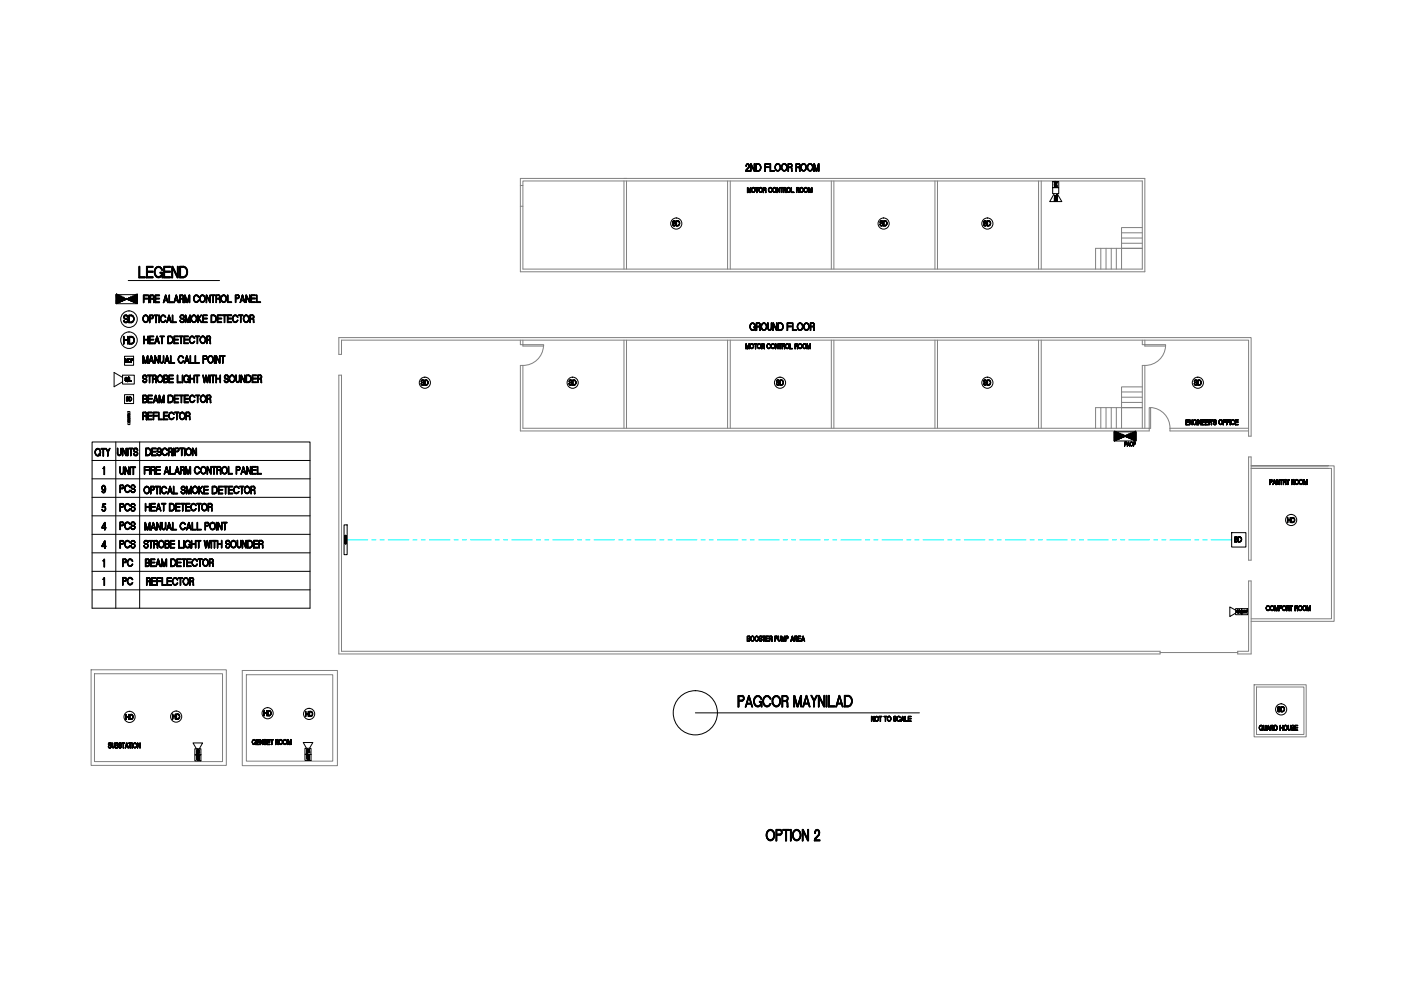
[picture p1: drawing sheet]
<svg xmlns="http://www.w3.org/2000/svg" width="420mm" height="297mm" viewBox="0 0 420 297" stroke-linecap="round" stroke-linejoin="round" font-family="sans-serif">
<!-- layer: 0 -->
<g fill="none" stroke="#808080" stroke-width=".3">
<path d="M156.1 53.5h187.2v28h-187.2zM156.1 55.6h.7M156.8 54.2h185.8v26.5h-185.8zM187.1 54.2v26.5M187.9 54.2v26.5M218.2 54.2v26.5M219 54.2v26.5M249.3 54.2v26.5M250.1 54.2v26.5M280.4 54.2v26.5M281.1 54.2v26.5M311.5 54.2v26.5"/>
<path d="M312.3 54.2v26.5M156.1 61.8h.7M330.1 74.4v6.3M331.7 74.4v6.3M333.3 74.4v6.3M334.8 74.4v6.3M336.4 69.8h6.2M336.4 71.3h6.2M336.4 72.9h6.2M342.6 68.2h-6.2v12.5M342.6 74.4h-14v6.3M101.6 101.2h273.6v29.5h-.7v-28.7h-272.1v4.2h-.8z"/>
<path d="M101.6 112.5h.8v82.7h245.5v.8h-246.3zM156.1 109.5h.7v18.9h188.3v-6.2h-.5v7h-188.5zM156.1 102v1.3h6.9v.4h-6.2v-1.7M163 103.7a6.1 6.1 0 0 1-6.2 5.8M187.1 102v26.4M187.9 102v26.4M218.2 102v26.4M219 102v26.4M249.3 102v26.4M250.1 102v26.4M280.4 102v26.4M281.1 102v26.4"/>
<path d="M311.5 102v26.4M312.3 102v26.4M336.4 117.5h6.2M336.4 119.1h6.2M342.6 116h-6.2v12.4M342.6 102v1.3h7v.4h-6.3v-1.7M343.3 109.5v18.9M343.3 109.5h-.7v18.9M349.6 103.7a6.1 6.1 0 0 1-6.3 5.8M330.1 122.2v6.2M331.7 122.2v6.2M333.3 122.2v6.2"/>
<path d="M334.8 122.2v6.2M336.4 120.6h6.2M342.6 122.2h-14v6.2M345.1 122.2a6.1 6.1 0 0 1 5.8 6.2M350.9 128.4h23.6M350.9 128.4v.8h23.6M374.5 137h.7v30.9h-.7zM398.3 139.6h-23.1h24.9v46.6h-24.9M398.3 140.4h-23.1h24.1v45.1h-24.1M374.5 174.1h.7v21.9h-4v-.8h3.3zM347.9 195.6h23.3M27.3 200.8h40.6v28.6h-40.6z"/>
<path d="M28.3 201.9h38.4v26.4h-38.4zM72.7 201h28.5v28.5h-28.5zM73.9 202.2h25.9v25.9h-25.9zM376.1 205.2h15.6v15.7h-15.6zM376.8 205.9h14.2v14.2h-14.2z"/>
</g>
<g fill="none" stroke="#000" stroke-width=".3">
<path d="M223.7 49.7l.1-.3a.48 .48 0 0 1 .4-.4 .48 .48 0 0 1 .5 .4l-.1 .9-.7 .9h.9v.2h-1.1l.1-.6M223.7 49.7l.2-.5 .4-.1 .4 .6-.1 .5M223.7 49.7a.52 .52 0 0 1 .7-.6 .52 .52 0 0 1 .3 .8l-.1 .3M223.8 49.8h.1M223.9 49.7l.1-.3 .3-.1 .3 .4-.9 1.6M223.9 49.8l-.2 .1 .2-.1M223.9 50.9l-.1 .3h.9M223.9 50.9l-.1 .3h1v.1h-1.1M224.1 56.2h.2l.4 1.4 .5-1.4v1.6l-.1-1.2-.3 1.2h-.2l-.3-1.2-.2 1.2zM224.2 56.2v1.5v-1.4l.4 1.4 .5-1.4v1.4v-1.5M224.2 57.7v-1.5l.4 1.5M224.3 56.2l.4 1.5 .4-1.5-.4 1.5z"/>
<path d="M224.5 50.1v-.8h-.5l-.2 .4v-.2a.5 .5 0 0 1 .8-.2 .5 .5 0 0 1-.1 .8M224.6 50.1l-.9 1.2h1l-.9-.1M224.6 50.2l-.7 .7M224.6 57.7l-.3-1.3-.1 1.3v-1.5l.5 1.5 .5-1.5v1.5l-.1-1.3-.3 1.3M224.7 57.7l.4-1.5v1.5M225.1 49h.2l.9 2v-2h.1v2.4l-1.1-2v2h-.1zM225.1 49.1l1.1 2.1 .1-2.1v2.2l-1.1-2-.1 2zM225.1 49.1l1.1 2.2 .1-2.2v2.2l-1.1-2.2-.1 2.2zM225.1 49.1v2.1M225.5 56.4a.72 .72 0 0 1 1.1 .3 .72 .72 0 0 1-.5 1h-.4l-.3-.5zM225.5 56.4a.63 .63 0 0 1 1 .5 .63 .63 0 0 1-1 .6l-.1-.6zM225.6 56.4a.59 .59 0 0 1 .9 .5 .59 .59 0 0 1-.9 .5l-.2-.5z"/>
<path d="M226.2 49.2v2.1M226.6 56.2h.9v.2h-.4v1.4l-.1-1.4h-.4zM226.6 56.2h.9l-.4 .1v1.4l-.1-1.4zM226.6 56.2h.8l-.4 .1v1.4v-1.4zM226.6 51.4h.8M226.7 56.3h.7M226.7 49.1a1.13 1.13 0 0 1 1.5 .8 1.13 1.13 0 0 1-.8 1.4h-.7zM227 56.3v1.4M227.4 49.1a1.18 1.18 0 0 1 .8 1.1 1.18 1.18 0 0 1-.8 1.1M227.4 49.2a1.08 1.08 0 0 1 .7 1 1.08 1.08 0 0 1-.7 1M227.4 49.2a1.04 1.04 0 0 1 .7 1 1.04 1.04 0 0 1-.7 1M227.4 49.2a1 1 0 0 1 .7 1 1 1 0 0 1-.7 1"/>
<path d="M227.4 51.4a1.22 1.22 0 0 0 .8-1.2 1.22 1.22 0 0 0-.8-1.2h-.8v2.4M227.4 49.2h-.6v2h.6M227.4 49.1h-.7v2.2M227.7 56.4a.72 .72 0 0 1 1.1 .3 .72 .72 0 0 1-.4 1h-.5l-.3-.5zM227.7 56.4a.63 .63 0 0 1 1 .5 .63 .63 0 0 1-1 .6l-.1-.6zM227.8 56.4a.59 .59 0 0 1 .9 .5 .59 .59 0 0 1-.9 .5l-.2-.5zM229 56.9h.4M229.4 49h1.3v.2h-1.2v.8h1.2v.2h-1.2v1.2h-.1zM229.4 56.2l.3 .3-.1 .4M229.4 56.2l.3 .3-.2 .4M229.4 56.2l.3 .3-.1 .6M229.4 56.3l.2 .3-.2 .3"/>
<path d="M229.4 56.4h-.4v.5M229.4 56.2h-.5v1.6M229.4 56.2h-.5v1.5M229.4 56.2h-.5v1.5l.1-.7h.5M229.4 56.3h-.4v1.4M229.4 56.3h-.4v.6h.4M229.4 56.3h-.4v.6M229.4 49.1h1.3l-1.2 .1v.9h1.2l-1.2 .1v1.1zM229.4 49.1h1.2l-1.1 .1v.9h1.1l-1.1 .1v1.1zM229.4 56.9l.2 .2M229.4 57l.1 .1zM229.5 57h-.5l-.1 .8"/>
<path d="M229.5 57h-.5l-.1 .7M229.5 50.1h1.1M229.5 57.6l.1 .1M229.6 57.2v.4M229.6 57.2v.4v-.4M229.6 56.9l.1 .2M229.7 57.2v.4M230.4 56.9a.58 .58 0 0 0 .3 .6 .58 .58 0 0 0 .7 0l.1-.3-.1 .3a.58 .58 0 0 1-.7 .1 .58 .58 0 0 1-.3-.7zM230.5 56.9a.6 .6 0 0 0 .6 .8l.4-.5M230.5 56.9a.54 .54 0 0 0 .2 .6 .54 .54 0 0 0 .6 0l.2-.3M230.5 56.9l.4 .7 .5-.4M230.5 56.9l.4 .6 .5-.3"/>
<path d="M230.6 49.2h-1.1v2M230.9 49h.2v2.1h1.2v.3h-1.4zM231 49.1l.1 2.1h1.1v.1h-1.2zM231 49.1l.1 2.1 1.1 .1h-1.2zM231 49.2v2h1.1M231.4 57.2h.2M231.4 56.7h.2M231.4 56.6l-.5-.3-.4 .6M231.5 56.6l-.4-.3a.59 .59 0 0 0-.6 .6M231.5 56.6l-.4-.4a.6 .6 0 0 0-.6 .7M231.5 56.6l-.4-.4a.62 .62 0 0 0-.7 .7M231.5 56.6l-.1-.3a.58 .58 0 0 0-.7 0 .58 .58 0 0 0-.3 .6"/>
<path d="M231.8 56.4a.72 .72 0 0 1 1.1 .3 .72 .72 0 0 1-.4 1h-.5l-.3-.5zM231.8 56.4a.63 .63 0 0 1 1 .5 .63 .63 0 0 1-1 .6l-.1-.6zM231.9 56.4a.59 .59 0 0 1 .9 .5 .59 .59 0 0 1-.9 .5l-.2-.5zM232.6 49.3a.87 .87 0 0 1 1.1-.2 .87 .87 0 0 1 .4 1.1 .91 .91 0 0 1-.8 1.1 .91 .91 0 0 1-.9-1.1zM232.7 49.4a.82 .82 0 0 1 1-.2 .82 .82 0 0 1 .4 1 .86 .86 0 0 1-.8 1.1 .86 .86 0 0 1-.9-1.1zM232.7 49.4a.96 .96 0 0 1 1.3 .2 .96 .96 0 0 1-.2 1.3 .96 .96 0 0 1-1.3-.2 .96 .96 0 0 1 .2-1.3zM232.7 49.5a.88 .88 0 0 1 1.3 .1 .88 .88 0 0 1-.2 1.3 .88 .88 0 0 1-1.3-.2 .88 .88 0 0 1 .2-1.2zM233 56.2l.7 1.3 .2-1.3v1.5l-.8-1.3-.1 1.4zM233.1 56.2v1.5v-1.5l.7 1.5v-1.5v1.5l-.7-1.5v1.5M233.8 56.3v1.4M234 56.2h.9l-.4 .1v1.4l-.1-1.4-.4-.1h.8l-.3 .1v1.4l-.1-1.4zM234 56.3h.8"/>
<path d="M234.4 56.3l.1 1.4v-1.4l.3-.1h-.8l.4 .1v1.4M234.6 49.3a.87 .87 0 0 1 1.1-.2 .87 .87 0 0 1 .4 1.1 .91 .91 0 0 1-.9 1.1 .91 .91 0 0 1-.9-1.1zM234.6 49.4a.82 .82 0 0 1 1-.2 .82 .82 0 0 1 .4 1 .86 .86 0 0 1-.8 1.1 .86 .86 0 0 1-.8-1.1zM234.6 49.4a.96 .96 0 0 1 1.4 .2 .96 .96 0 0 1-.2 1.3 .96 .96 0 0 1-1.4-.2 .96 .96 0 0 1 .2-1.3zM234.7 49.5a.88 .88 0 0 1 1.2 .1 .88 .88 0 0 1-.2 1.3 .88 .88 0 0 1-1.2-.2 .88 .88 0 0 1 .2-1.2zM235 56.2h.5h-.5v1.5zM235 56.3h.6v.6h-.6zM235 56.9h.6M235.1 56.3l.5 .1v.4l-.5 .1zM235.5 56.2l.3 .3-.1 .4M235.5 56.3h-.5v1.4M235.5 56.9l.2 .2"/>
<path d="M235.5 57l.2 .1M235.5 57l.1 .1M235.6 57h-.5l-.1 .7M235.6 56.9l.1-.5-.7-.2v1.5v-.7h.6M235.6 56.9l.1 .2M235.6 57.6l.1 .1M235.7 56.9l.1 .2M235.7 57.2v.4M235.7 57.2l.1 .4v-.4M235.8 57.6l-.1 .2v-.2M236.1 56.4a.72 .72 0 0 1 1.1 .3 .72 .72 0 0 1-.5 1h-.4l-.3-.5zM236.1 56.4a.63 .63 0 0 1 1 .5 .63 .63 0 0 1-1 .6l-.2-.6z"/>
<path d="M236.1 56.4a.59 .59 0 0 1 .9 .5 .59 .59 0 0 1-.9 .5l-.1-.5zM236.4 50.1h.8M237.1 49l.5 .5-.1 1M237.1 49.1l.4 .4-.2 .6M237.1 49.1l.4 .5-.4 .5 .3-.5-.3-.4 .3 .4-.3 .4M237.1 49h-.8v2.4h.2v-1.1h.7M237.1 49.2h-.6v.9M237.1 49.2h-.7v2M237.1 49.2h-.7v.9M237.1 49.2h-.7v.9h.7h-.7M237.1 50.1l.3 .4M237.1 50.2l.3 .3"/>
<path d="M237.1 50.3l.2 .2M237.2 50.2h-.8v1.1v-2.2h.7h-.7v2.2v-1.1h.8M237.3 50.1l.1 .4M237.3 56.2l.1 1.4 .7 .1h-.8v-1.5l.1 1.4h.7l-.8 .1zM237.3 50.1l.2 .4M237.3 56.3v1.4h.8l-.7-.1-.1-1.4v1.5h.8M237.3 50.5l.1 .8 .2 .1M237.4 50.5l.1 .7M237.4 51.2v.1M237.5 50.5v.8v-.1M237.5 50.5v.7M238.8 50.1h.7"/>
<path d="M238.9 56.2h.5h-.5v1.5zM239.4 56.2l.3 .3-.1 .4M239.4 56.2l.3 .3-.2 .4M239.4 56.2l.2 .1v.5l-.7 .1M239.4 56.3l.2 .3-.2 .2M239.4 56.9l.2-.2-.1-.4-.6-.1v1.5v-.7h.6M239.4 56.3h-.4v.6h.4M239.4 56.3h-.5v1.4M239.4 56.3h-.5v.6h.5l.2 .2M239.4 57l.1 .1zM239.5 57h-.5l-.1 .7M239.5 56.9l.1 .2"/>
<path d="M239.5 49l.5 .4-.2 .7 .1-.6-.2-.4-1-.1v2.4M239.5 49.1l.4 .4-.2 .6M239.5 49.1l.4 .5-.4 .5M239.5 49.2l.3 .4-.3 .5M239.5 49.2l.3 .4-.3 .4M239.5 50.1l.3 .4M239.5 50.2l.2 .3M239.5 50.3l.3 .9M239.5 50.3h-.6v1.1h-.2M239.5 49.2h-.6v.9v-.9h.6M239.5 49.1h-.8v2.2M239.5 50.2h-.6l-.2 1.1"/>
<path d="M239.5 49.1h-.7v2.2v-1.1h.7M239.5 49.1l-.7 .1v2M239.5 50.1h.1M239.5 49.2h-.7v.9h.7M239.5 57.2l.1 .4v-.4M239.6 56.9l.1 .2M239.6 57.6v.1M239.6 57.2v.4M239.6 57.2l.1 .4v-.4M239.6 50.1l.2 .4M239.7 57.6h-.2M239.7 50.1l.1 .4"/>
<path d="M239.7 51.2l.3 .2M239.8 50.1l.1 .4M239.8 50.5l.1 .7M239.8 50.5v.7M239.8 51.2l.1 .1-.1-.1M239.9 50.5v.7M239.9 51.2v.1M240 56.4a.72 .72 0 0 1 1 .3 .72 .72 0 0 1-.4 1h-.4l-.3-.5zM240 56.4a.63 .63 0 0 1 1 .5 .63 .63 0 0 1-1 .6l-.2-.6zM240 56.4a.59 .59 0 0 1 .9 .5 .59 .59 0 0 1-.9 .5l-.1-.5zM240.4 49.3a.87 .87 0 0 1 1.1-.2 .87 .87 0 0 1 .4 1.1 .91 .91 0 0 1-.9 1.1 .91 .91 0 0 1-.9-1.1zM240.4 49.4a.82 .82 0 0 1 1-.2 .82 .82 0 0 1 .4 1 .86 .86 0 0 1-.8 1.1 .86 .86 0 0 1-.8-1.1z"/>
<path d="M240.4 49.4a.96 .96 0 0 1 1.4 .2 .96 .96 0 0 1-.2 1.3 .96 .96 0 0 1-1.4-.2 .96 .96 0 0 1 .2-1.3zM240.5 49.5a.88 .88 0 0 1 1.2 .1 .88 .88 0 0 1-.2 1.3 .88 .88 0 0 1-1.2-.2 .88 .88 0 0 1 .2-1.2zM241.3 56.4a.72 .72 0 0 1 1 .3 .72 .72 0 0 1-.4 1h-.4l-.4-.5zM241.3 56.4a.63 .63 0 0 1 .9 .5 .63 .63 0 0 1-.9 .6l-.2-.6zM241.3 56.4a.59 .59 0 0 1 .9 .5 .59 .59 0 0 1-.9 .5l-.2-.5zM242.3 49.3a.87 .87 0 0 1 1.1-.2 .87 .87 0 0 1 .4 1.1 .91 .91 0 0 1-.9 1.1 .91 .91 0 0 1-.8-1.1zM242.4 49.4a.82 .82 0 0 1 1-.2 .82 .82 0 0 1 .4 1 .86 .86 0 0 1-.9 1.1 .86 .86 0 0 1-.8-1.1zM242.4 49.4a.96 .96 0 0 1 1.3 .2 .96 .96 0 0 1-.2 1.3 .96 .96 0 0 1-1.3-.2 .96 .96 0 0 1 .2-1.3zM242.4 49.5a.88 .88 0 0 1 1.2 .1 .88 .88 0 0 1-.1 1.3 .88 .88 0 0 1-1.3-.2 .88 .88 0 0 1 .2-1.2zM242.5 56.2v1.5v-1.4l.4 1.4 .5-1.4 .1 1.4v-1.5M242.5 57.6v-1.4l.4 1.5M242.5 56.2l.5 1.5 .4-1.5-.4 1.5z"/>
<path d="M242.9 57.7l-.4-1.3v1.3v-1.5l.5 1.4 .3-1.4h.2v1.5l-.1-1.2-.4 1.2h-.1l-.4-1.2v1.2v-1.5l.5 1.4 .5-1.4v1.5l-.1-1.3-.4 1.3M243.4 57.6v-1.4l-.4 1.5M244.1 49h.2l.6 2.1 .5-2.1h.2v2.4h-.1v-1.9l-.5 1.9h-.3l-.5-1.9v1.9h-.1zM244.1 49.1v2.2l.1-2.1 .6 2.1h.2l.5-2.1 .1 2.1v-2.2M244.2 51.2v-2.1l.6 2.2M244.2 49.1l.7 2.2 .6-2.2-.6 2.2zM244.7 51.3l-.5-1.9-.1 1.9v-2.2l.8 2.1 .7-2.1v2.2l-.1-1.9-.5 1.9M245.5 51.2v-2.1l-.6 2.2M315.7 54.4h1.8v1.8h-1.8zM315.7 56.2h1.8v1.9h-1.8zM316.2 58.1l-1.4 2.3h3.6l-1.4-2.3M316.2 54.7l.2 .3 .2-.3"/>
<path d="M316.2 59.4l.1 .4h.2v-.4l.1 .4h.3l.1-.4v.4h-.8v-.4v.4h.3v-.4l.1 .4h.3l.1-.4v.4h-.8zM316.2 59.2h.7l.1-.3v.4h-.8l.7-.1 .1-.3v.4h-.8l.7-.1 .1-.3v.4zM316.2 58.7h.7l.1-.4v.5h-.8l.7-.1 .1-.4v.5h-.8l.7-.1 .1-.4v.5zM316.2 55.2h.3M316.2 55.6h.8h-.8l.8 .2-.8 .3h.8h-.8l.7-.2-.7-.3h.8h-.6l.6 .2-.6 .3h.6h-.8l.7-.2-.7-.3h.8h-.7l.7 .2-.8-.2h.7M316.2 55.6l.8 .3-.8 .2 .8-.2zM316.2 55.2v.2h.3M316.2 55.2v.2h.3v-.2M316.2 55.2v.3h.8l-.4-.1v-.2M316.2 55.2v.3h.7M316.2 54.7l.2 .2 .1-.2M316.2 59.4v.4h.3v-.4l.1 .4h.3l.1-.4v.4h-.8z"/>
<path d="M316.2 59.4v.4h.7v-.4M316.3 55.1l.7 .4h-.8zM316.3 54.7v.1M316.3 55.1l.2 .3h-.2zM316.4 54.6l-.2 .1M316.4 54.5l-.2 .2M316.4 54.6h.1M316.5 54.7h.5M316.5 60l.5 .1M316.5 55.2v.3M316.5 54.7h.4M316.5 60l-.3 .1"/>
<path d="M316.6 60l.3 .1M316.6 59.4v.4M316.6 54.7h.3M316.6 60h.2l.1 .3h-.3zM316.8 55h.1M316.9 54.7l-.2 .2M316.9 54.7l-.2 .3M316.9 58.9v.3h-.7M316.9 58.4v.3h-.7M317 55.9l-.7 .2h.7h-.8M317 55.9l-.8 .2h.7M317 54.7l-.3 .3"/>
<path d="M41.7 79.8h.2v3.1h1.7v.4h-1.9zM41.7 79.9h.2v3.1h1.6v.2h-1.8zM41.8 79.9v3.2l1.7 .1h-1.7zM41.8 80v3.1h1.6M43.9 79.8h2v.4h-1.7v1.1h1.7v.3h-1.7v1.3h1.7v.4h-2zM44 79.9h1.9v.2h-1.8v1.2h1.8v.2h-1.8v1.5h1.8v.2h-1.9zM44 79.9h1.8l-1.7 .2v1.3h1.7l-1.7 .1v1.6l1.7 .1h-1.8zM45.8 80h-1.8v3.1M49.1 79.8h2v.4h-1.7v1.1h1.7v.3h-1.7v1.3h1.7v.4h-2zM49.2 79.9h1.9v.2h-1.8v1.2h1.8v.2h-1.8v1.5h1.8v.2h-1.9zM49.2 79.9h1.8l-1.7 .2v1.3h1.7l-1.7 .1v1.6l1.7 .1h-1.8zM51 80h-1.8v3.1h1.8"/>
<path d="M51.5 79.8h.3l1.4 2.9v-2.9h.2v3.5h-.3l-1.3-2.9v2.9h-.3zM51.6 79.9h.2l1.4 3v-3h.2v3.3h-.2l-1.5-3v3h-.1zM51.6 79.9l1.7 3.3 .1-3.3v3.3l-1.7-3.3-.1 3.3zM51.7 79.9v3.2M53.3 80v3.2M55 79.8a1.78 1.78 0 0 1 1.3 1.7 1.78 1.78 0 0 1-1.3 1.7 1.8 1.8 0 0 0 1.2-1.7 1.8 1.8 0 0 0-1.2-1.7zM55 79.9a1.7 1.7 0 0 1 1.2 1.6 1.7 1.7 0 0 1-1.2 1.7M55 80h-1v3.1M55 79.9h-1v3.3h1M201.7 67.3l.2 .3 .4 .1M201.7 67.3l.4 .4M201.7 67.3h.2"/>
<path d="M201.8 67.3l.3 .3M201.8 67.2l.1 .1M201.8 67.3h.1M201.8 67.3l.3 .2M202 66.3l-.2 .3 .3 .3M202 66.3l-.1 .3 .2 .3M202.1 67.7h.2M202.1 66.9h.2M202.1 66.4h.2M202.1 67h.2M202.1 67.6h.2M202.1 66.3h.2"/>
<path d="M202.3 66.8l.3 .5-.3 .4M202.3 66.2l.3 .2v.3l-.1-.1M202.3 66.9l.3 .4-.3 .4 .3-.4zM202.3 66.2l.3 .4M202.3 66.3l.2 .3zM202.3 67l.2 .1-.1 .4 .1-.2zM202.3 66.2h-.4l-.2 .4 .2 .3h.4M202.5 66.6h.1M203.3 66.1a.82 .82 0 0 1 .5 .8 .82 .82 0 0 1-.5 .8M203.3 66.2a.71 .71 0 0 1 .5 .7 .71 .71 0 0 1-.5 .7 .73 .73 0 0 0 .5-.7 .73 .73 0 0 0-.5-.7zM203.3 66.3a.63 .63 0 0 1 .5 .6 .63 .63 0 0 1-.5 .6M203.3 66.2h-.5v1.5h.5"/>
<path d="M203.3 66.4h-.4v1.2h.4M203.3 66.2h-.5v1.5l.5-.1h-.4v-1.3h.4h-.4v1.3M263.9 67.3h.1M263.9 67.3l.3 .4M264 67.2v.1M264 67.3h.1M264 67.3l.2 .4M264 67.3l.2 .3M264 67.3l.2 .2zM264.1 66.2h.1l-.2 .6 .2 .2-.2-.2zM264.2 66.3l-.2 .3 .2 .3M264.3 67.7h.2"/>
<path d="M264.3 66.9h.2M264.3 66.4h.2M264.3 66.2h.2M264.3 67h.2M264.3 67.6h.2M264.3 66.3h.2M264.4 66.2l.4 .4M264.4 66.2l.3 .4M264.4 66.3l.3 .3M264.4 66.3l.2 .3M264.5 66.8l.3 .2v.5l-.5 .2M264.5 66.9l.3 .4-.3 .4 .3-.4z"/>
<path d="M264.5 66.9l.2 .4-.2 .3M264.5 67l.2 .3-.2 .2M264.7 66.6h.1M265.5 66.1a.82 .82 0 0 1 .5 .8 .82 .82 0 0 1-.5 .8h-.5v-1.5h.5M265.5 66.2a.73 .73 0 0 1 .5 .7 .73 .73 0 0 1-.5 .7M265.5 66.3a.66 .66 0 0 1 .4 .8 .66 .66 0 0 1-.8 .5v-1.2h.4M265.5 66.2h-.5v1.5h.5M265.5 66.3h-.4v1.3l.4 .1M265.5 66.3h-.4v1.3h.4M295 67.3l.3 .4M295 67.3l.3 .3M295 67.2l.1 .1"/>
<path d="M295.1 67.3l.2 .2M295.1 67.3l.2 .3M295.1 67.3h.1M295.3 66.3l-.2 .3 .2 .3M295.3 66.9a.41 .41 0 0 1 .6 .3 .41 .41 0 0 1-.6 .4M295.3 67.7h.3M295.3 66.4h.3M295.3 67h.3M295.3 67.6h.3M295.3 66.3h.3M295.6 66.8l.1 .1a.47 .47 0 0 1 0 .8 .47 .47 0 0 1-.7-.4M295.6 66.2l.3 .4"/>
<path d="M295.6 66.2l.2 .4M295.6 66.9l.2 .4-.2 .3M295.6 66.3l.2 .3M295.6 67l.2 .3-.2 .2M295.6 66.2h-.5l-.1 .4 .2 .3h.4M295.8 66.6h.1M296.5 66.1a.81 .81 0 0 1 .6 1 .81 .81 0 0 1-1 .6v-1.5h.5M296.5 66.2a.77 .77 0 0 1 .6 .7 .77 .77 0 0 1-.6 .8M296.5 66.2a.73 .73 0 0 1 .6 .7 .73 .73 0 0 1-.6 .7M296.6 66.2h-.5v1.5h.5M296.6 66.4h-.4v1.2a.66 .66 0 0 0 .8-.7 .66 .66 0 0 0-.8-.6v1.3M316.2 60.1v.2h.8v-.2"/>
<path d="M316.2 60.1h.3M316.2 60.1v.2h.3h-.2v-.2M316.2 60.1v.2h.3v-.2M316.2 60.1v.2h.7v-.2M316.5 60.1v.2M316.5 60.1h.4M316.6 60l-.4 .1M316.6 60.1v.2h.3v-.2M316.6 60.1v.2M316.9 60.1v.2h-.3M34.8 88.3h6.4v2.7h-6.4zM34.8 88.3l6.4 2.7"/>
<path d="M34.9 89.1v.9M34.9 88.4l.3 .1v2.4M34.9 89.5h.3M34.9 89.6h.3M34.9 90.7h.3M34.9 90.6h.3M34.9 88.5h.3M34.9 88.6h.3M34.9 88.7h.3M34.9 90.5h.3M34.9 90.1h.3M34.9 90h.3"/>
<path d="M34.9 89.1h.3M34.9 89.4h.3M34.9 88.4h.1M34.9 88.8h.3M34.9 88.9h.3M34.9 89h.3M34.9 89.2h.3M34.9 89.3h.3M34.9 89.7h.3M34.9 89.8h.3M34.9 89.9h.3M34.9 90.2h.3"/>
<path d="M34.9 90.3h.3M34.9 90.4h.3M34.9 90.8h.3M34.9 90.9h.3M34.9 88.3v.7M34.9 90.1v.9M34.9 91h.1M34.9 88.4v2.5M35 88.4v2.5h-.1M35.1 90.9h.1M35.1 88.5v2.4M35.1 88.4h.1"/>
<path d="M35.2 90.9h.1M35.3 88.5v2.3M35.3 88.6h.2M35.3 88.7h.4M35.3 88.8h.7M35.3 88.9h.8M35.3 89h1M35.3 89.1h1M35.3 89.2h1M35.3 89.3h1M35.3 89.4h1M35.3 89.5h1"/>
<path d="M35.3 89.6h1M35.3 89.7h1M35.3 89.8h1M35.3 89.9h1M35.3 90h1M35.3 90.1h1M35.3 90.2h1M35.3 90.3h1M35.3 90.4h1M35.3 90.8h.1M35.3 89.1v.9M35.3 88.5v.5"/>
<path d="M35.3 90.1v.7M35.3 88.5h.1M35.5 90.7h.1M35.5 88.7v2M35.5 88.6h.1M35.6 88.7v2h-.3M35.7 90.6h.1M35.7 88.7v1.9M35.7 88.7l.1 1.9h-.5M35.8 88.7v1.9M35.9 90.6h.1M35.9 88.8v1.7"/>
<path d="M35.9 88.8h.1M36 88.8v1.7h-.7M36.1 90.5h.1M36.1 88.9v1.5M36.1 88.9h.1M36.2 88.9v1.5h-.9M36.3 89.1v.9M36.3 90.1v.3M36.3 89.5h1.2v.4M36.3 89.5l1.4 .1v.2h-1.4M36.3 89.6h1.6l-1.6 .1M36.3 89.9h1.3"/>
<path d="M36.3 89.4h1l.1 .6h-1.1M36.3 89.1h.5v1.1M36.3 90h.8M36.3 89h.2M36.3 89.2h.6M36.3 89.3h.8M36.3 90.2h.4M36.3 90.4h.1M36.3 89h.1M36.4 89.1v1.3M36.4 89h.1M36.5 89h.1"/>
<path d="M36.5 90.3h.1M36.5 89.1v1.2h-.2M36.6 89.1v1.2M36.7 90.2h.1M36.7 89.1v1.1M36.8 90.2h.1M36.8 89.2v1M36.9 89.2v.9h-.6M37 89.3v.8M37.1 89.3h.1M37.1 90.1h.1M37.1 89.3v.7"/>
<path d="M37.1 96l.1 .1M37.1 96v.1M37.1 96.1l.4 .6M37.1 96.1l.2 .5h.6M37.1 96.1l.4 .4M37.2 89.3v.7M37.2 96.1l-.1-.1v.4l.4 .3M37.2 96.1l.3 .4M37.3 89.3v.7M37.4 89.4v.5M37.5 94.4a.64 .64 0 0 0-.4 .8 .64 .64 0 0 0 .8 .4M37.5 94.6l-.3 .4 .3 .5"/>
<path d="M37.5 94.6l-.2 .4 .2 .4M37.6 89.5v.3M37.6 95.4h.3M37.6 96.7h.3M37.6 94.6h.3M37.6 94.7h.3M37.6 96.5h.3M37.8 89.6v.2M37.9 95.4a.69 .69 0 0 1 .5 .7 .69 .69 0 0 1-.5 .6 .71 .71 0 0 0 .4-.6 .71 .71 0 0 0-.4-.7zM37.9 94.4l.4 .6M37.9 94.5l.4 .5M37.9 95.5a.59 .59 0 0 1 .4 .6 .59 .59 0 0 1-.4 .6l.4-.6-.4-.5 .3 .5-.3 .5"/>
<path d="M37.9 94.5l.3 .5M37.9 95.6l.3 .5-.3 .4 .3-.4zM37.9 94.6l.3 .4M37.9 94.5h-.4a.59 .59 0 0 0-.4 .5 .59 .59 0 0 0 .4 .6h.4M37.9 94.5l-.5 .1-.2 .4 .2 .5h.5M38 89.7h.1M38.1 89.6v.1M38.2 89.6l-.1 .1M38.2 89.6h1M38.2 95.1h.2M38.2 95.1h.1M38.2 89.6v.2l1-.1"/>
<path d="M38.3 89.8h.1M38.3 89.8h.9M38.4 89.5v.3M38.5 84.1h27.3M38.5 89.5v.4h.7M38.5 89.5h.1M38.7 89.4v.5M38.7 90h.5M38.7 96.7h.7M38.8 89.3v.7M38.9 90h.1M38.9 90h.3"/>
<path d="M39 89.3v.8M39.1 89.2l.1 .9M39.1 89.2h.1M39.2 90.1h.1M39.2 89.2v.9M39.2 89.2h.1M39.2 89.5h-.9v.3M39.2 89.5l-.6-.1v.5M39.2 89.4h-.5v.6M39.2 89.3h-.3v.7M39.3 89.2h.9M39.3 89.3h.9"/>
<path d="M39.3 89.4h.9M39.3 89.5h.9M39.3 89.6h.9M39.3 89.7h.9M39.3 89.8h.9M39.3 89.9h.9M39.3 90h.9M39.3 90.1h.9M39.3 90.2h.9M39.3 90.1v.1M39.3 90.2h.1M39.4 94.4a1.21 1.21 0 0 1 .8 1.2 1.21 1.21 0 0 1-.8 1.1"/>
<path d="M39.4 94.5a1.18 1.18 0 0 1 .8 1.1 1.18 1.18 0 0 1-.8 1.1M39.4 94.5a1.12 1.12 0 0 1 .8 1.1 1.12 1.12 0 0 1-.8 1.1M39.4 94.6a.98 .98 0 0 1 .7 1 .98 .98 0 0 1-.7 .9l-.7 .1M39.4 96.5a.95 .95 0 0 0 .7-.9 .95 .95 0 0 0-.7-.9h-.6v1.8M39.4 96.6a1.08 1.08 0 0 0 .7-1 1.08 1.08 0 0 0-.7-1.1h-.7v2.1M39.4 89.1v1.2M39.4 94.5h-.8v2.2h.8M39.4 94.6h-.7v2M39.4 94.5h-.7v2.2M39.5 89.1v.3a.59 .59 0 0 0 0 .7 .59 .59 0 0 0 .6 .2h.1M39.5 89h.7M39.6 90.3h.1"/>
<path d="M39.6 89v1.3M39.6 89v1.4h.6M39.7 89h.5M39.7 90.4h.1M39.7 89v1.4M39.7 89h.1M39.8 88.9v1.5M39.9 88.9h.3M39.9 88.9l-.1 1.5h.4M40 88.8v1.7M40.1 88.8l.1 1.7M40.1 88.8h.1"/>
<path d="M40.1 90.6h.1M40.1 88.8v1.7M40.2 89.1h-.1a.59 .59 0 0 0-.7 0 .59 .59 0 0 0-.1 .8v.1M40.2 89.1v.9M40.2 89.5h1M40.2 89.6h1M40.2 90.1v.5h1M40.2 90.5h1M40.2 90.1h1M40.2 90h1M40.2 89.1h1M40.2 89.4h1"/>
<path d="M40.2 88.9h1M40.2 89h1M40.2 89.2h1M40.2 89.3h1M40.2 89.7h1M40.2 89.8h1M40.2 89.9h1M40.2 90.2h1M40.2 90.3h1M40.2 90.4h1M40.3 90.6h.1M40.3 88.7v1.9"/>
<path d="M40.3 88.7h.1M40.3 88.7h.9M40.4 88.7v2M40.4 90.7h.1M40.5 88.7v2h.7M40.5 88.6h.7M40.6 90.7h.1M40.6 88.6v2.1M40.7 88.6v2.2h.5M40.7 88.5h.1M40.7 90.8h.1M40.7 88.6v2.2"/>
<path d="M40.7 88.5h.5M40.8 88.5v2.4h.4M40.9 90.9h.1M40.9 88.5v2.4M40.9 88.4h.1M40.9 88.4h.3M41 90.9h.1M41 88.4v2.5M41.2 91h.1M41.2 88.4v2.5M41.2 88.4h.1M41.2 88.8h-1v.2"/>
<path d="M41.2 88.3l-6.4 2.7M43 88.4h1.3v.3h-1.1v.7h1.1v.2h-1.1v1.1h-.2zM43 88.4h1.3v.2h-1.1v.8h1.1v.2h-1.1v1.1zM43.1 94.7a.87 .87 0 0 1 1-.2 .87 .87 0 0 1 .4 1 .91 .91 0 0 1-.8 1.2 .91 .91 0 0 1-.9-1.2zM43.1 88.5h1.2l-1.2 .1v.9h1.2h-1.2v1.1zM43.1 89.5h1.2M43.1 94.7a.82 .82 0 0 1 1-.1 .82 .82 0 0 1 .4 .9 .86 .86 0 0 1-.8 1.2 .86 .86 0 0 1-.8-1.2zM43.1 94.8a.96 .96 0 0 1 1.3 .2 .96 .96 0 0 1-.1 1.3 .96 .96 0 0 1-1.4-.2 .96 .96 0 0 1 .2-1.3zM43.1 94.8a.92 .92 0 0 1 1.3 .2 .92 .92 0 0 1-.2 1.3 .92 .92 0 0 1-1.3-.2 .92 .92 0 0 1 .2-1.3zM43.2 94.8a.88 .88 0 0 1 1.2 .2 .88 .88 0 0 1-.2 1.2 .88 .88 0 0 1-1.2-.1 .88 .88 0 0 1 .2-1.3zM43.2 94.9a.89 .89 0 0 1 1.3 .3 .89 .89 0 0 1-.5 1.2 .9 .9 0 0 1-1-.4 .9 .9 0 0 1 .2-1.1zM43.2 94.9a.84 .84 0 0 1 1.2 .3 .84 .84 0 0 1-.4 1.2 .86 .86 0 0 1-1-.5 .86 .86 0 0 1 .2-1z"/>
<path d="M44 81.4h1.8M44 83.1h1.8M44.3 88.5h-1.2v2.1M44.5 88.4h.2v2.3h-.2zM44.6 88.4l.1 2.3zM44.6 88.5l.1 2.1zM44.6 88.5v2.1M44.8 94.4h.8a.59 .59 0 0 1 .4 .6 .59 .59 0 0 1-.4 .6h-.6v1.1h-.2zM45 94.6l.7 .1 .1 .5-.8 .1zM45.1 88.4l.7 .1h-.7v2.1v-1h.8h-.8v1.1zM45.1 88.6l.8 .1v.7l-.8 .1zM45.6 94.5l.3 .2v.6l-.3 .2h-.6l-.2 1.2"/>
<path d="M45.6 94.5l.3 .5-.3 .5M45.6 94.5l.3 .5-.3 .4M45.6 94.6h-.7v.8h.7M45.6 94.5h-.8v2.2M45.6 94.5h-.7v2.2M45.6 95.5h-.7v1.2M45.6 94.5h-.7v2.1M45.8 88.4l.4 .5-.2 .6M45.8 88.5l.4 .4-.3 .6 .2 .4M45.8 88.5l.4 .5-.4 .5M45.8 88.6l.4 .4-.4 .5M45.8 88.6l.3 .4-.3 .5"/>
<path d="M45.8 88.7h-.6v.7M45.8 88.5h-.7v2.1M45.8 88.6h-.7v.9h.8M45.8 89.5l.3 .4M45.8 89.6l.2 .3M46 89.5l.2 .4M46 90.5v.2M46 89.9l.1 .7M46.1 89.5l.1-.4-.1-.5-1.1-.2v2.3h.2v-1.1h.7M46.1 89.9v.7M46.1 89.5l.1 .4M46.1 89.9l.1 .7"/>
<path d="M46.2 90.5v.2M46.2 94.4h1.3v.2h-.6v2.1h-.1v-2.1h-.6zM46.2 89.9v.7M46.2 90.5l-.1 .2v-.2M46.2 94.5h1.3l-.6 .1v2.1l-.1-2.1zM46.2 94.5h1.2l-.5 .1v2.1l-.1-2.1zM46.2 94.5h1.2M46.5 88.4h1.4v.3h-1.2v.7h1.2v.2h-1.2v.9h1.2v.2h-1.4zM46.5 88.4h1.3v.2h-1.1v.8h1.1l-1.1 .2v.9h1.1v.2h-1.3zM46.6 88.5h1.2l-1.2 .1v.9h1.2h-1.2v1.1h1.2h-1.2zM46.6 89.5h1.2M46.8 94.5v2.1"/>
<path d="M47.7 94.4h.2v2.3h-.2zM47.7 94.5l.1 2.2zM47.8 88.5h-1.2v2.1h1.2M47.8 94.5v2.1M48 81.6h.7v1.6l-.2-1.4h-.5zM48.1 81.7h.6v1.5l-.1-1.4zM48.1 95.5a.84 .84 0 0 1 .6-1 .84 .84 0 0 1 1 .6 .87 .87 0 0 0-1-.7 .87 .87 0 0 0-.6 1.1 .87 .87 0 0 0 .6 1.2 .87 .87 0 0 0 1-.7M48.1 95.5a.82 .82 0 0 0 .6 1.1 .82 .82 0 0 0 1-.6M48.1 81.8h.6v.9l-.1-.9M48.1 95.5a.78 .78 0 0 0 .6 1 .78 .78 0 0 0 .9-.5M48.2 95.5a.74 .74 0 0 0 .5 .9 .74 .74 0 0 0 .9-.4 .74 .74 0 0 1-.9 .5 .74 .74 0 0 1-.5-1zM48.5 82.3a1.13 1.13 0 0 1-1.5 .6 1.13 1.13 0 0 1-.6-1.5 1.12 1.12 0 0 1 .9-1.3 1.12 1.12 0 0 1 1.3 .8 1.14 1.14 0 0 0-1.3-.9 1.14 1.14 0 0 0-.9 1.4 1.18 1.18 0 0 0 .5 1.5 1.18 1.18 0 0 0 1.6-.5"/>
<path d="M48.5 80.9a1.07 1.07 0 0 0-1.3-.8 1.07 1.07 0 0 0-.7 1.4 1.08 1.08 0 0 0 .6 1.3 1.08 1.08 0 0 0 1.4-.6v-.3h-.5v-.3h.8v1.7h-.2l-.1-.6a1.25 1.25 0 0 1-1.6 .5 1.25 1.25 0 0 1-.7-1.5 1.33 1.33 0 0 1 .6-1.5 1.33 1.33 0 0 1 1.6 .1l.3 .7a1.23 1.23 0 0 0-1.3-1.1 1.23 1.23 0 0 0-1.1 1.4 1.34 1.34 0 0 0 .4 1.5 1.34 1.34 0 0 0 1.6 .1l.2-.3M48.7 80.9a1.18 1.18 0 0 0-1.4-1 1.18 1.18 0 0 0-1 1.4 1.28 1.28 0 0 0 .5 1.5 1.28 1.28 0 0 0 1.5 0l.2-.3M48.8 81h-.3a1.03 1.03 0 0 0-1.3-.8 1.03 1.03 0 0 0-.7 1.3 1.04 1.04 0 0 0 .6 1.3 1.04 1.04 0 0 0 1.3-.6M49 90.7h.1M49 90.6h.1M49.1 90.5h.1M49.1 90.5l.7-1.8 .5 1.8M49.2 81.4h1.8M49.3 90h.8l-.3-1.3 .5 1.9-.5-2-.7 2 .6-1.9-.4 1.3M49.3 90.1h.8M49.3 90h.8M49.5 95.1a.69 .69 0 0 0-.8-.4 .69 .69 0 0 0-.5 .8"/>
<path d="M49.5 96h.3M49.5 95.1h.3M49.6 95.1a.73 .73 0 0 0-.9-.5 .73 .73 0 0 0-.5 .9M49.6 95.1a.74 .74 0 0 0-.9-.5 .74 .74 0 0 0-.5 .9M49.6 88.4l.8 2.3-.3-.6h-.8l-.3 .6zM49.6 88.5l-.5 2.1M49.6 88.5l.8 2.1M49.6 88.4h.2M49.6 88.5h.2M49.6 88.6h.2M49.6 88.7h.2M49.6 95.1a.78 .78 0 0 0-.9-.5 .78 .78 0 0 0-.6 .9"/>
<path d="M49.7 88.7l.4 1.3h-.8zM50 96.7h.1M50 96.6h.1M50.1 90.1l.3 .5M50.1 90.1h-.8l-.2 .5M50.1 96.5h.1M50.1 96.5l.5-1.9 .7 1.9M50.3 96l.8-.1-.4-1.2 .6 1.9-.6-2.1-.6 2.1M50.3 90.7h.1M50.3 90.6h.1M50.3 96h.8M50.3 96.1h.8"/>
<path d="M50.3 95.9l.3-1.2-.5 1.9M50.6 94.4l.8 2.3-.3-.5h-.8l-.4 .5zM50.6 94.5l-.5 2.2M50.6 94.5l.8 2.2M50.6 94.5h.1M50.6 94.6h.1M50.6 94.7h.1M50.7 88.4h.2v2.1h1.1v.2h-1.3zM50.7 88.4l.1 2.1h1.1v.2h-1.2zM50.7 94.7l.3 1.2h-.7zM50.7 88.5l.1 2.1h1.1h-1.2zM50.8 88.5v2.1h1.1"/>
<path d="M51.1 96.1l.3 .6M51.1 96.1h-.8l-.2 .6M51.3 96.5h.1M51.3 96.7h.1M51.3 96.6h.1M51.7 94.4h.1v2.1h1.1v.2h-1.2zM51.7 94.5l.1 2 1.1 .2h-1.2zM51.7 94.5l.1 2.1 1.1 .1h-1.2zM51.7 94.5v2.1h1.1M52.2 90.7h.1M52.2 90.6h.1M52.5 90.1h.8"/>
<path d="M52.5 90h.8M52.8 88.4l.8 2.3-.3-.6h-.8l-.4 .6zM52.8 88.5l-.5 2.1M52.8 88.5l.8 2.1M52.8 88.4h.1M52.8 88.5h.1M52.8 88.6h.1M52.8 88.7h.1M52.9 88.7l.3 1.2-.7 .1zM53.3 90.1l.3 .5M53.3 90.1h-.8l-.2 .5M53.3 89.9l-.4-1.2 .6 1.9-.7-2-.5 2 .5-1.9-.3 1.3h.8"/>
<path d="M53.4 90.5l-.6-1.8-.5 1.8M53.4 90.7h.2M53.4 90.6h.1M53.4 90.5h.1M54 88.6l.8 .1v.7l-.8 .1zM54 95.9l.2 .2zM54 96l.1 .1M54 96v.1M54 96l.4 .6M54.1 96l.3 .5M54.4 94.5l-.4 .5 .2 .4 1 .4v.5l-.4 .3M54.4 94.5l-.3 .5 .3 .5"/>
<path d="M54.4 94.5l-.3 .5 .3 .4M54.5 94.5h.5l.2 .5M54.5 94.5h.3M54.5 95.6h.3M54.5 96.5h.3M54.6 88.4l.5 .5-.2 .6M54.6 88.5l.4 .4-.2 .6 .2 .4M54.6 88.5l.4 .5-.4 .5M54.6 88.6l.4 .4-.4 .5M54.7 88.7h-.7v.7M54.7 88.4h-.8v2.3l.1-1.1h.7M54.7 88.5h-.8v2.1l.1-1.1h.7h-.8l.1-.9h.7"/>
<path d="M54.7 88.5h-.8v2.1M54.7 89.5l.3 .4M54.7 89.5l.2 .4M54.7 89.6l.2 .3M54.8 95.6l.4 .4-.4 .5M54.8 95.6l.3 .4-.3 .5M54.8 94.5l.3 .5M54.8 94.5l.4 .5M54.9 89.5l.1 .4M54.9 90.5v.2M54.9 89.9v.8l.1-.2M54.9 89.5l.2-.4-.1-.5-1.1-.2v2.3h.1v-1.1h.7"/>
<path d="M54.9 89.9l.1 .7M55 80.1a1.53 1.53 0 0 1 1.1 1.4 1.53 1.53 0 0 1-1.1 1.5 1.54 1.54 0 0 0 1.1-1.5 1.54 1.54 0 0 0-1.1-1.5 1.58 1.58 0 0 1 1.1 1.5 1.58 1.58 0 0 1-1.1 1.6M55 80.2a1.43 1.43 0 0 1 1 1.3 1.43 1.43 0 0 1-1 1.4M55 90.5v.2M55 83.2h-1.1v-3.3l1.1-.1h-1.1v3.5h1.1M55 80.2h-.8v2.7h.8M55 83h-.9v-2.9h.9h-.9v3h.9M55 89.9v.7M55 89.9l.1 .7M55.1 95l-.3-.4h-.5v.7a.71 .71 0 0 1 .9 .3 .71 .71 0 0 1-.2 1 .71 .71 0 0 1-1-.2l-.1-.4 .3 .6h.6a.62 .62 0 0 0 .4-.8 .62 .62 0 0 0-.7-.4M55.1 95h.2M55.2 95h.1"/>
<path d="M55.3 95a.65 .65 0 0 0-.6-.7 .65 .65 0 0 0-.7 .6 .65 .65 0 0 0 .4 .7h.4M55.3 88.4h.3l.5 2.1 .6-2.1h.2v2.3h-.2v-1.7l-.4 1.7h-.3l-.5-1.7v1.7h-.2zM55.4 88.5v2.1l.1-2 .6 2.1h.1l.6-2.1 .1 2v-2.1M55.4 90.6l.1-2.1 .6 2.1M55.5 88.5l.6 2.1 .7-2.1-.6 2.1zM55.6 94.4h.1l.6 2.1 .6-2.1h.2v2.3h-.2v-1.8l-.5 1.8h-.2l-.5-1.8v1.8h-.1zM55.6 94.5v2.2v-2.1l.6 2.1h.2l.6-2.1v2v-2.1M55.6 96.6v-2.1l.7 2.2M55.7 94.5l.6 2.2 .7-2.2-.6 2.2zM56 90.7l-.5-1.9-.1 1.9v-2.3l.7 2.2 .6-2.2h.2v2.3l-.1-1.9-.5 1.9M56.2 96.7l-.5-1.9-.1 1.9v-2.2h.1l.6 2.1 .6-2.1h.2v2.2l-.1-1.9-.6 1.9M56.8 90.6v-2.1l-.6 2.1"/>
<path d="M57 96.6v-2.1l-.6 2.2M57.5 94.7a.87 .87 0 0 1 1.1-.2 .87 .87 0 0 1 .4 1 .91 .91 0 0 1-.8 1.2 .91 .91 0 0 1-.9-1.2zM57.6 94.7a.82 .82 0 0 1 1-.1 .82 .82 0 0 1 .4 .9 .86 .86 0 0 1-.8 1.2 .86 .86 0 0 1-.9-1.2zM57.6 94.8a.96 .96 0 0 1 1.3 .2 .96 .96 0 0 1-.2 1.3 .96 .96 0 0 1-1.3-.2 .96 .96 0 0 1 .2-1.3zM57.6 94.8a.92 .92 0 0 1 1.3 .2 .92 .92 0 0 1-.2 1.3 .92 .92 0 0 1-1.3-.2 .92 .92 0 0 1 .2-1.3zM57.6 94.8a.88 .88 0 0 1 1.3 .2 .88 .88 0 0 1-.2 1.2 .88 .88 0 0 1-1.2-.1 .88 .88 0 0 1 .1-1.3zM57.6 94.9a.89 .89 0 0 1 1.3 .3 .89 .89 0 0 1-.5 1.2 .9 .9 0 0 1-1-.4 .9 .9 0 0 1 .2-1.1zM57.7 94.9a.84 .84 0 0 1 1.2 .3 .84 .84 0 0 1-.5 1.2 .86 .86 0 0 1-.9-.5 .86 .86 0 0 1 .2-1zM58 89.5a.87 .87 0 0 0 .6 1.1 .87 .87 0 0 0 1.1-.6M58.1 89.5a.82 .82 0 0 0 .5 1.1 .82 .82 0 0 0 1-.6M58.1 89.5a.78 .78 0 0 0 .5 1 .78 .78 0 0 0 1-.5M58.1 89.5a.74 .74 0 0 0 .5 .9 .74 .74 0 0 0 .9-.4 .74 .74 0 0 1-.9 .5 .74 .74 0 0 1-.5-1z"/>
<path d="M58.5 88.7l.5-.2 .5 .6a.74 .74 0 0 0-.9-.5 .74 .74 0 0 0-.5 .9zM59.3 94.4h.2v1.1l1-1.1-.8 1.1 .9 1.2h-.2l-.8-1.1-.1 1.1h-.2zM59.3 94.5l.2 1.1 .9-1.1-.7 1 .9 1.2-1-1.1-.3 1.1zM59.4 94.5v2.1l.2-1 .9 1-.9-1.1 .8-1-1 1.1v-1.1v2.1M59.5 89.1a.78 .78 0 0 0-1.2-.2 .78 .78 0 0 0 0 1.2l.6 .3 .6-.4M59.5 90h.2M59.5 89.1h.2M59.6 95.5l-.1 .2M59.6 89.1a.78 .78 0 0 0-1-.6 .78 .78 0 0 0-.5 1M59.6 89.1a.82 .82 0 0 0-1-.6 .82 .82 0 0 0-.5 1M59.7 89.1a.87 .87 0 0 0-1.1-.7 .87 .87 0 0 0-.6 1.1M60.1 88.7a.87 .87 0 0 1 1.1-.2 .87 .87 0 0 1 .4 1 .91 .91 0 0 1-.9 1.2 .91 .91 0 0 1-.9-1.2z"/>
<path d="M60.1 88.7a.82 .82 0 0 1 1-.1 .82 .82 0 0 1 .4 .9 .86 .86 0 0 1-.8 1.1 .86 .86 0 0 1-.8-1.1zM60.1 88.8a.96 .96 0 0 1 1.4 .1 .96 .96 0 0 1-.2 1.4 .96 .96 0 0 1-1.4-.2 .96 .96 0 0 1 .2-1.3zM60.1 88.8a.92 .92 0 0 1 1.3 .2 .92 .92 0 0 1-.1 1.3 .92 .92 0 0 1-1.3-.2 .92 .92 0 0 1 .1-1.3zM60.2 88.8a.88 .88 0 0 1 1.2 .2 .88 .88 0 0 1-.2 1.2 .88 .88 0 0 1-1.2-.1 .88 .88 0 0 1 .2-1.3zM60.2 88.9a.84 .84 0 0 1 1.2 .3 .84 .84 0 0 1-.4 1.2 .86 .86 0 0 1-1-.5 .86 .86 0 0 1 .2-1zM60.3 94.5l-.7 1 .8 1.1-.8-1.1-.2 .3zM60.8 94.4h1.4v.2h-1.2v.7h1.2v.3h-1.2v.9h1.2v.2h-1.4zM60.8 94.5h1.3l-1.1 .1v.8h1.1v.2h-1.1v.9l1.1 .2h-1.3zM60.9 94.5h1.2h-1.2v.9h1.2l-1.2 .1v1.1h1.2h-1.2zM60.9 95.5h1.2M61.8 88.4h.2l.9 1.9v-1.9h.2v2.3l-1.1-1.9v1.9h-.2zM61.9 88.4l1.1 2.1 .1-2.1v2.3l-1.1-2.1-.1 2.1z"/>
<path d="M61.9 88.5l1.1 2.1v-2.1v2.1l-1.1-2.1v2.1zM61.9 88.5v2.1M62.1 94.5h-1.2v2.1h1.2M63 88.5v2.1M63.3 88.4h1.3v.2h-.6v2.1h-.1v-2.1h-.6zM63.3 88.4h1.3l-.6 .2v2.1l-.1-2.1zM63.3 94.4h.7a1.22 1.22 0 0 1 .9 1.1 1.22 1.22 0 0 1-.8 1.2h-.8zM63.3 88.5h1.2l-.5 .1v2l-.1-2zM63.3 88.5h1.2M63.3 96.7h.8M63.5 94.6a.98 .98 0 0 1 1.3 .6 .98 .98 0 0 1-.7 1.3h-.6zM63.9 88.5v2.1"/>
<path d="M64 94.4a1.18 1.18 0 0 1 .9 1.1 1.18 1.18 0 0 1-.9 1.2M64 94.5a1.12 1.12 0 0 1 .9 1 1.12 1.12 0 0 1-.9 1.1M64 94.5a1.08 1.08 0 0 1 .8 1 1.08 1.08 0 0 1-.8 1.1M64 94.6a.94 .94 0 0 1 .7 .9 .94 .94 0 0 1-.7 .9M64 96.5a1.04 1.04 0 0 0 .8-1 1.04 1.04 0 0 0-.7-1h-.7v2.1M64.1 94.6h-.6v1.9M64.1 94.5h-.7v2.1h.7M64.1 94.5h-.7v2.1M64.1 94.4h-.8v2.3M64.9 89.5h.7M64.9 89.4h.7M65.2 94.4h1.3v.2h-1.2v.7h1.2v.3h-1.2v.9h1.2v.2h-1.3z"/>
<path d="M65.2 94.4h1.3v.2h-1.2v.8h1.2v.2h-1.2v.9l1.2 .2h-1.3zM65.2 94.5h1.2h-1.1v.9h1.1l-1.1 .1v1.1h1.1h-1.2zM65.2 95.5h1.2M65.6 88.4l.4 .4-.1 1M65.6 88.4l.4 .4-.2 .7M65.6 88.4l.4 .5-.3 .6M65.6 88.5l.3 .5-.3 .5M65.6 88.5l.3 .5-.3 .4M65.6 88.6l.2 .4-.2 .4M65.6 88.4h-.8v2.3h.2v-1.1h.6M65.6 88.6h-.6v.8M65.6 88.4h-.8v2.3l.1-1.1h.7l.2 .2"/>
<path d="M65.6 88.5h-.8v2.1M65.6 88.5h-.7v2.1M65.6 88.5h-.7v1M65.6 89.5l.3 .3M65.6 89.5l.2 .3M65.6 89.5h-.7l-.1 1.1M65.7 89.5l.2 .3M65.8 89.8l.1 .8M65.8 90.5l.2 .2M65.9 89.5l.1 1.1M65.9 89.8l.1 .8M65.9 90.5v.2"/>
<path d="M65.9 89.8v.8M65.9 90.5l.1 .2M66 90.5v.2M66.4 94.5h-1.2v2.1h1.2M66.5 88.7a.87 .87 0 0 1 1.1-.2 .87 .87 0 0 1 .4 1 .91 .91 0 0 1-.9 1.2 .91 .91 0 0 1-.9-1.2zM66.5 88.7a.82 .82 0 0 1 1-.1 .82 .82 0 0 1 .4 .9 .86 .86 0 0 1-.8 1.1 .86 .86 0 0 1-.8-1.1zM66.5 88.8a.96 .96 0 0 1 1.4 .1 .96 .96 0 0 1-.2 1.4 .96 .96 0 0 1-1.4-.2 .96 .96 0 0 1 .2-1.3zM66.5 88.8a.92 .92 0 0 1 1.3 .2 .92 .92 0 0 1-.2 1.3 .92 .92 0 0 1-1.2-.2 .92 .92 0 0 1 .1-1.3zM66.6 88.8a.88 .88 0 0 1 1.2 .2 .88 .88 0 0 1-.2 1.2 .88 .88 0 0 1-1.2-.1 .88 .88 0 0 1 .2-1.3zM66.6 88.9a.84 .84 0 0 1 1.2 .3 .84 .84 0 0 1-.4 1.2 .86 .86 0 0 1-1-.5 .86 .86 0 0 1 .2-1zM66.6 94.4h1.4v.2h-.6v2.1h-.2v-2.1h-.6zM66.7 94.4h1.3v.2h-.6v2.1l-.1-2.1h-.6z"/>
<path d="M66.7 94.5h1.2h-.5v2.1l-.1-2.1zM66.7 94.5h1.2M67.3 94.5v2.1M68.2 88.4h.2v2.1h1.1v.2h-1.3zM68.2 94.4h1.3v.2h-1.2v.7h1.2v.3h-1.2v.9h1.2v.2h-1.3zM68.2 88.4l.1 2.1 1.1 .1h-1.2zM68.2 94.4h1.3v.2h-1.2v.8h1.2v.2h-1.2v.9l1.2 .2h-1.3zM68.2 94.5h1.2h-1.1v.9h1.1l-1.1 .1v1l1.1 .1h-1.2zM68.3 88.5v2.1h1.1h-1.1zM68.3 95.5h1.1M68.3 88.5v2.1h1.1M69.4 94.5h-1.1v2.1h1.1"/>
<path d="M69.7 95.5a.82 .82 0 0 0 .6 1.1 .82 .82 0 0 0 1-.6M69.8 95.5a.8 .8 0 0 1 .5-1 .8 .8 0 0 1 1 .6 .82 .82 0 0 0-1-.6 .82 .82 0 0 0-.6 1M69.8 95.5a.78 .78 0 0 0 .5 1 .78 .78 0 0 0 1-.5M69.8 95.5a.74 .74 0 0 0 .5 1 .74 .74 0 0 0 .9-.5M70.1 94.5a.8 .8 0 0 1 1.3 .6h-.2a.78 .78 0 0 0-1.2-.2 .78 .78 0 0 0 0 1.2l.6 .3 .8-.4a.87 .87 0 0 1-1.1 .7 .87 .87 0 0 1-.6-1.2zM70.2 94.7l.4-.2 .6 .6a.74 .74 0 0 0-.9-.5 .74 .74 0 0 0-.5 .9zM70.7 89.4h.7M71.4 88.4a.59 .59 0 0 1 .4 .5 .59 .59 0 0 1-.4 .6M71.4 88.4l.4 .5-.4 .6M71.4 88.4l.3 .5-.3 .5M71.4 88.5l.3 .4-.3 .5M71.4 88.5l.2 .4-.2 .4"/>
<path d="M71.4 88.6l.2 .3-.2 .4M71.4 88.4h-.9l.1 2.3h.2v-1.2h.6M71.4 88.6h-.6v.7M71.4 88.6h-.7v.7l.7 .1M71.4 88.4h-.8v2.2l.1-1.1h.7M71.4 88.5h-.8v2.1l.1-1.1h.7M71.4 88.5h-.7v2.1M71.5 94.4h1.4v.2h-.6v2.1h-.2v-2.1h-.6zM71.6 94.4h1.2v.2h-.6v2.1l-.1-2.1h-.5zM71.6 94.5h1.2h-.6v2.1v-2.1zM71.6 94.5h1.2M72.1 90.5h.1"/>
<path d="M72.2 90.5l.5-1.9 .6 1.9M72.2 94.5v2.1M72.3 90.1h.8M72.3 90h.8M72.4 89.9l.3-1.2-.6 1.9 .6-2.1 .7 2.1-.7-1.9 .4 1.2M72.7 88.4l.8 2.3-.4-.6h-.8l-.3 .6zM72.7 88.5l-.7 2.1 .3-.5h.8M72.7 88.5l.7 2.1-.3-.5M72.7 88.4h.1M72.7 88.6h.1M72.7 88.7h.1M72.7 88.7l.4 1.2h-.7z"/>
<path d="M73.2 94.7a.87 .87 0 0 1 1.1-.2 .87 .87 0 0 1 .4 1 .91 .91 0 0 1-.9 1.2 .91 .91 0 0 1-.8-1.2zM73.2 94.7a.82 .82 0 0 1 1.1-.1 .82 .82 0 0 1 .3 .9 .86 .86 0 0 1-.8 1.2 .86 .86 0 0 1-.8-1.2zM73.2 94.8a.96 .96 0 0 1 1.4 .2 .96 .96 0 0 1-.2 1.3 .96 .96 0 0 1-1.3-.2 .96 .96 0 0 1 .1-1.3zM73.3 94.8a.92 .92 0 0 1 1.3 .2 .92 .92 0 0 1-.2 1.3 .92 .92 0 0 1-1.3-.2 .92 .92 0 0 1 .2-1.3zM73.3 90.6h.2M73.3 90.5h.1M73.3 94.8a.88 .88 0 0 1 1.2 .2 .88 .88 0 0 1-.2 1.2 .88 .88 0 0 1-1.2-.1 .88 .88 0 0 1 .2-1.3zM73.3 94.9a.89 .89 0 0 1 1.3 .3 .89 .89 0 0 1-.5 1.2 .9 .9 0 0 1-1-.4 .9 .9 0 0 1 .2-1.1zM73.3 94.9a.84 .84 0 0 1 1.3 .3 .84 .84 0 0 1-.5 1.2 .86 .86 0 0 1-1-.5 .86 .86 0 0 1 .2-1zM73.7 88.4h.2l.9 1.9v-1.9h.2v2.3h-.2l-.9-1.9v1.9h-.2zM73.8 88.4l1.1 2.1v-2.1v2.2l-1.1-2v2zM73.8 88.5v2.1"/>
<path d="M74.9 88.5v2.1M75 95.5h.8l.2 .3M75 95.5h.7M75.1 94.6h.8v.7l-.8 .1zM75.3 88.4h1.3v.2h-1.1v.7h1.1v.3h-1.1v.9h1.1v.2h-1.3zM75.3 88.4h1.3l-1.2 .2v.8h1.2v.1h-1.2v1l1.2 .1h-1.3zM75.3 88.4h1.3l-1.2 .1v.9h1.2l-1.2 .1v1.1h1.2h-1.3zM75.4 89.5h1.1M75.4 90.6h1.1M75.7 94.4l.5 .4-.2 .7 .2-.7zM75.7 94.5l.4 .4-.2 .6 .1 .3M75.7 94.5l.4 .5-.4 .5"/>
<path d="M75.7 94.5l.4 .5-.4 .4M75.7 94.5l.3 .5-.3 .4M75.7 94.4h-.8v2.3h.2v-1.1h.7M75.7 94.4h-.8v2.3M75.7 94.5h-.7v2.1M75.7 94.5h-.7v1M75.7 94.6h-.6v.8M75.8 95.5l.2 .3M75.8 95.6l.2 .2-.3-.2h-.6l-.2 1.1M75.8 95.6h-.8v1M75.9 95.5l.1 .3M76 96.5v.2"/>
<path d="M76 96.7h.2M76 95.5l.1 .3M76 96.7l.1-.2 .1 .2M76.1 95.9v.6l-.1-.6v.6M76.5 88.5h-1.1v2.1M76.9 88.4h.2v2.1h1.1v.2h-1.3zM76.9 88.4l.1 2.1 1.1 .1h-1.2zM76.9 88.4l.1 2.2h1.1h-1.2zM77 88.5v2.1h1.1M226.1 98h.4v1.1l-.1-1zM226.1 98h.4v1l-.1-.9zM226.1 98.1h.4v.6v-.6"/>
<path d="M226.4 97.5a.82 .82 0 0 0-1.2-.3 .82 .82 0 0 0-.1 1.3l.7 .4 .6-.5M226.4 97.5a.73 .73 0 0 0-.9-.6 .73 .73 0 0 0-.5 .9 .75 .75 0 0 0 .4 1 .75 .75 0 0 0 .9-.4M226.4 97.5a.82 .82 0 0 0-1.1-.6 .82 .82 0 0 0-.3 1.2l.4 .8h.6l.4-.4a.84 .84 0 0 1-1.1 .4 .84 .84 0 0 1-.4-1.1 .8 .8 0 0 1 .7-1 .8 .8 0 0 1 .9 .7M226.5 97.5a.8 .8 0 0 0-.9-.7 .8 .8 0 0 0-.7 .9 .85 .85 0 0 0 .3 1.2 .85 .85 0 0 0 1.2-.3M226.5 97.5a.9 .9 0 0 0-1.1-.7 .9 .9 0 0 0-.5 1.3l.2 .6a.73 .73 0 0 0 1.3 0l.1 .4v-1.2h-.5v.3h.4v.2M226.5 97.6l-.1-.1a.69 .69 0 0 0-.9-.5 .69 .69 0 0 0-.5 .9 .7 .7 0 0 0 .4 .9 .7 .7 0 0 0 .9-.4M226.9 97.9h.7M226.9 97.8v-.8l.7-.1h-.7v.9l.9 .1 .1 .3M226.9 97.8h.7M227.6 96.7l.4 .5-.1 .6 .1 1.1-.1-.7M227.6 96.8l.4 .4-.2 .7 .1 .3M227.6 97l.3 .4-.3 .4 .3-.4z"/>
<path d="M227.6 97.8l.3-.4-.3-.6 .4 .5-.3 .6 .2 .3M227.6 96.7h-.8v2.4h.2v-1.1h.6M227.6 97h-.6v.8M227.6 96.8h-.8v2.2l.1-1h.7M227.6 96.8h-.8v2.2l.1-1.1h.7M227.6 97.9l.3 .3M227.6 97.9l.2 .3M227.6 98l.2 .2M227.8 98.2l.1 .7v-.7M227.8 98.9l.3 .2M227.9 98.2v.7v-.7M228 98.9l-.1 .2"/>
<path d="M228.5 97.1a.87 .87 0 0 1 1.1-.2 .87 .87 0 0 1 .4 1 .91 .91 0 0 1-.9 1.2 .91 .91 0 0 1-.9-1.2zM228.5 97.1a.82 .82 0 0 1 1-.2 .82 .82 0 0 1 .4 1 .86 .86 0 0 1-.8 1.1 .86 .86 0 0 1-.8-1.1zM228.5 97.1a.96 .96 0 0 1 1.4 .2 .96 .96 0 0 1-.2 1.4 .96 .96 0 0 1-1.4-.2 .96 .96 0 0 1 .2-1.4zM228.6 97.2a.88 .88 0 0 1 1.2 .2 .88 .88 0 0 1-.2 1.2 .88 .88 0 0 1-1.2-.2 .88 .88 0 0 1 .2-1.2zM230.3 96.8l.1 1.5v-1.6h-.2v1.6M230.3 96.8v1.5v-1.4M231.3 98.3v-1.6h.2v1.6M231.3 98.3v-1.5l.1 1.5M231.4 98.2a.53 .53 0 0 1-.5 .7 .53 .53 0 0 1-.6-.7l.3 .6 .2 .1 .5-.3v-.4l-.2 .5h-.5l-.2-.5M231.4 96.9v1.4M231.4 98.2a.6 .6 0 0 1-.6 .8 .6 .6 0 0 1-.5-.8M231.4 98.2a.59 .59 0 0 1-.6 .8 .59 .59 0 0 1-.5-.8"/>
<path d="M231.5 98.2a.64 .64 0 0 1-.7 .9 .64 .64 0 0 1-.6-.9M231.7 96.7h.3l.8 2v-2h.2v2.4h-.2l-.9-2v2h-.2zM231.8 96.8l1.1 2.1 .1-2.1v2.2l-1.1-2-.1 2zM231.8 96.8l1.1 2.2 .1-2.2v2.2l-1.1-2.2-.1 2.2zM231.8 96.8v2.1M232.9 96.9v2.1M233.3 99.1v-2.4h.8a1.22 1.22 0 0 1 .8 1.2 1.22 1.22 0 0 1-.8 1.2M233.3 99.1h.8M233.4 99v-2.2h.7a1.18 1.18 0 0 1 .8 1.1 1.18 1.18 0 0 1-.8 1.1M233.5 98.9h.6M234.1 96.8a1.12 1.12 0 0 1 .8 1.1 1.12 1.12 0 0 1-.8 1.1M234.1 96.9a1.08 1.08 0 0 1 .7 1 1.08 1.08 0 0 1-.7 1"/>
<path d="M234.1 97a1 1 0 0 1 .7 .9 1 1 0 0 1-.7 1M234.1 97a.98 .98 0 0 1 .7 .9 .98 .98 0 0 1-.7 1M234.1 97h-.6v1.9M234.1 97h-.7l.1 1.9M234.1 96.9h-.7v2M234.1 96.8h-.7v2.2h.7M236.1 96.7h1.3v.3h-1.2v.7h1.2v.3h-1.2v1.1h-.1zM236.1 96.8h1.3v.2h-1.2v.8h1.2v.1h-1.2v1.1zM236.1 96.8h1.2l-1.1 .1v.9h1.1l-1.1 .1v1.1zM236.1 97.8h1.2M237.3 96.9h-1.2v2M237.6 96.7h.2v2.2h1.1v.2h-1.3z"/>
<path d="M237.7 96.8l.1 2.1 1.1 .1h-1.2zM237.7 96.9v2h1.1M239.3 97.1a.87 .87 0 0 1 1.1-.2 .87 .87 0 0 1 .4 1 .91 .91 0 0 1-.9 1.2 .91 .91 0 0 1-.8-1.2zM239.4 97.1a.82 .82 0 0 1 1-.2 .82 .82 0 0 1 .4 1 .86 .86 0 0 1-.9 1.1 .86 .86 0 0 1-.8-1.1zM239.4 97.1a.96 .96 0 0 1 1.3 .2 .96 .96 0 0 1-.2 1.4 .96 .96 0 0 1-1.3-.2 .96 .96 0 0 1 .2-1.4zM239.4 97.2a.88 .88 0 0 1 1.2 .2 .88 .88 0 0 1-.1 1.2 .88 .88 0 0 1-1.3-.2 .88 .88 0 0 1 .2-1.2zM241.2 97.1a.87 .87 0 0 1 1.1-.2 .87 .87 0 0 1 .4 1 .91 .91 0 0 1-.9 1.2 .91 .91 0 0 1-.8-1.2zM241.3 97.1a.82 .82 0 0 1 1-.2 .82 .82 0 0 1 .4 1 .86 .86 0 0 1-.9 1.1 .86 .86 0 0 1-.8-1.1zM241.3 97.1a.96 .96 0 0 1 1.3 .2 .96 .96 0 0 1-.2 1.4 .96 .96 0 0 1-1.3-.2 .96 .96 0 0 1 .2-1.4zM241.3 97.2a.88 .88 0 0 1 1.2 .2 .88 .88 0 0 1-.1 1.2 .88 .88 0 0 1-1.3-.2 .88 .88 0 0 1 .2-1.2zM243.1 97.9h.8M243.8 96.8l.4 .5-.3 .6 .2 .3"/>
<path d="M243.8 96.9l.4 .5-.4 .4M243.8 96.9l.3 .5-.3 .4M243.8 97l.3 .4-.3 .4M243.8 97h-.6v.8h.6M243.8 96.8h-.8v2.2l.1-1.1h.8M243.8 96.9h-.7v.9h.7M243.8 97.8l.3 .4M243.8 97.9l.3 .3M243.8 97.9l.2 .3M243.9 97.9h-.8l-.1 1.1M244 97.9l.2-.4-.1-.5-1.1-.2v2.2M244 97.8l.2 .4"/>
<path d="M244 98.2v.7M244 98.9l.2 .2M244 98.2l-.1-.2h-.7v1.1h-.2M244.1 98.2l.1 .7M244.1 97.9l.2-.5-.1-.5-1.2-.2v2.4M244.1 97.8l.1 .4M244.1 98.2v.7M244.1 98.9v.1v-.1M244.2 98.2v.7M244.2 98.9v.1v-.1M36.8 112.5h3.5v2.6h-3.5zM36.8 113.1l-2.6-1.5v4.3l2.6-1.5"/>
<path d="M37 100.8h.2v1h1v-1h.2v2.3h-.2v-1.1h-1v1.1h-.1zM37.1 100.9l.1 .9h1.1l.1-.9v2.2l-.1-1.1h-1.1l-.1 1.1zM37.1 100.9v1h1.2l.1-1v2.2l-.1-1.1h-1.2v1.1zM37.1 100.9v2.1M37.1 101.9h1.2M37.4 106.8h2.7v2.7h-2.7zM37.4 118.3h2.7v2.7h-2.7zM37.5 113.9l.3 .3M37.5 113.9l.3 .3-.2-.3M37.5 108.6v-1.1l.3 1.1-.2-.9-.1 .9v-1.1l.4 1.1 .3-1.1v1.1v-.8l-.3 .8-.3-.8-.1 .8v-1.1l.4 1.1 .3-1.1v1.1v-.9l-.3 .9 .3-1.1v1.1M37.5 107.5v1.1v-1l.3 1 .4-1v1v-1.1M37.5 113.9h.1"/>
<path d="M37.6 107.5l.3 1.1 .3-1.1-.3 1.1zM37.6 113.9h.1M37.7 114.2h.2M37.8 113.2v.4M37.8 113.2l-.2 .2 .2 .2M37.8 113.1l-.3 .3 .3 .3M37.8 113.1l-.2 .5 .3 .1M37.8 113.6h.1M37.8 113.1h.1M37.8 113.3h.1M37.9 113.7l.1 .4h-.3M37.9 113.2l.2 .2"/>
<path d="M37.9 113.1l.3 .3M37.9 113.6l.3 .3-.3 .3M37.9 113.6l.2 .3-.2 .3M37.9 113.6l.2 .5-.4 .1M37.9 119.6h.4M38 119.1h.3h-.3v.4zM38 119.5h.3M38.1 113.4l-.5-.1 .2 .3M38.1 113.4h.1M38.3 119.1v.4M38.3 119.6v.4M38.3 119l.2 .2-.1 .3"/>
<path d="M38.3 119.5l.2 .3-.2 .3M38.3 119l.2 .2v.7l-.2 .2M38.3 119h-.4v1.2l.5-.1v-.5M38.3 119.6h-.3v.4h.3M38.3 119.1h-.3v1h.3M38.3 119.6h-.3v.5h.3M38.3 119.1h-.4v1h.4M38.3 100.9v2.1M38.4 108.1l.3 .5 .4-.3-.4 .3zM38.4 108.1l.3 .5 .4-.3M38.4 119.5l.1 .3-.2 .3M38.4 108.1l.3 .4 .4-.2-.4 .2z"/>
<path d="M38.5 107.6l.4-.1 .2 .3-.4-.2-.3 .5zM38.7 113l-.4 1.4M38.7 100.8h.7a1.22 1.22 0 0 1 .9 1.2 1.22 1.22 0 0 1-.8 1.1h-.8zM38.7 119.1l.7 .2-.1 .7-.6 .1zM38.7 103.1h.8M38.8 100.9a1.12 1.12 0 0 1 1.3 .6 1.12 1.12 0 0 1-.3 1.4l-1 .1zM38.8 113.1l.1 1 .5 .2h-.6zM38.8 101h.7a1.01 1.01 0 0 1 .7 1 1.01 1.01 0 0 1-.8 .9l-.6 .1zM38.8 113.1l.1 1.1 .5 .1h-.6zM38.8 113.2v1h.6h-.5v-1l-.1 1h.6M38.9 101.1h.6a.95 .95 0 0 1 .6 .9 .95 .95 0 0 1-.7 .9h-.5zM39.1 119.1l.3 .5-.3 .4"/>
<path d="M39.1 119a.59 .59 0 0 1 .4 .6 .59 .59 0 0 1-.4 .6M39.1 119l.4 .6-.4 .6M39.1 119h-.4v1.2h.4M39.1 119.1h-.3v1h.3M39.1 119.1h-.4v1h.4M39.1 119.1h-.4v1M39.1 108.3h.1M39.1 107.8l-.4-.2-.3 .5M39.2 107.8l-.1-.2a.47 .47 0 0 0-.7 .2 .47 .47 0 0 0 .1 .6 .47 .47 0 0 0 .7-.1M39.2 107.9l-.5-.3-.3 .5M39.4 107.6h.4v.3l-.4 .1zM39.4 100.9a1.18 1.18 0 0 1 .9 1.1 1.18 1.18 0 0 1-.9 1.1"/>
<path d="M39.4 100.9a1.12 1.12 0 0 1 .9 1.1 1.12 1.12 0 0 1-.9 1.1M39.5 101h-.6v1.9M39.5 100.9h-.8v2.2M39.7 107.5v.5M39.7 107.5l.2 .3-.2 .2M39.7 107.5h-.4v1.2l.1-.6h.3M39.7 107.6h-.3v.4h.3M39.7 107.5h-.4v1.1l.1-.6h.3M39.7 107.6h-.3v1M42.7 114l.5 .7M42.8 114l.4 .7M42.8 114l.1 .1"/>
<path d="M42.8 114v.1M42.9 114l.3 .5-.4-.5M42.9 106.6h.1l.6 2.1 .6-2.1h.2v2.3h-.2v-1.8l-.5 1.8h-.2l-.5-1.7v1.7h-.1zM42.9 114l.3 .5M42.9 106.7v2.2v-2.1l.6 2.1h.2l.6-2.1v2.1v-2.2M42.9 108.8v-2.1l.7 2.2M42.9 119.5h.8M43 106.7l.6 2.2 .7-2.2-.6 2.2zM43 112.5h.2l-.3 .3v.5l.3 .3a.6 .6 0 0 1-.4-.5 .6 .6 0 0 1 .2-.6zM43.1 112.6h.1l-.2 .6 .2 .2-.3-.2zM43.1 100.7h.2v1h1v-1h.2v2.4h-.2v-1.2h-1v1.2h-.2zM43.2 100.8v.9h1.1l.2-.9v2.2l-.2-1.1h-1.1v1.1z"/>
<path d="M43.2 100.8v1h1.2v-1v2.2v-1.2h-1.2v1.2zM43.2 100.9v2M43.2 101.8h1.2M43.2 112.4a.65 .65 0 0 0-.4 .6 .65 .65 0 0 0 .4 .6M43.2 112.5l-.3 .5 .3 .5M43.2 112.4a.57 .57 0 0 1 .8 .6l-.4-.5M43.2 113.4a.61 .61 0 0 1 .8 .6 .61 .61 0 0 1-.8 .6M43.2 113.5l.7 .3v.5l-.3 .3M43.2 112.5l.5 .1 .2 .4M43.2 114.5h.4M43.2 112.7h.4M43.2 113.6h.4"/>
<path d="M43.2 112.6h.4M43.2 112.5h.4M43.5 108.9l-.5-1.9-.1 1.9v-2.2h.1l.6 2.1 .6-2.1h.2v2.2l-.1-1.9-.6 1.9M43.6 113.4a.68 .68 0 0 1 .4 .8 .68 .68 0 0 1-.8 .5M43.6 112.5l.4 .5M43.6 113.6l.3 .4-.3 .5M43.6 112.6l.2 .4zM43.6 112.6l.3 .4M43.6 118.5l.4 .4-.2 .6 .3 .7-.5 .4M43.6 119.5l.4 .5-.4 .6M43.6 119.6l.4 .4-.4 .5M43.6 118.5l.4 .5-.4 .5"/>
<path d="M43.6 119.6l.4 .5-.4 .4M43.6 118.6l.4 .4-.4 .5M43.6 118.6l.3 .2-.1 .6h-.8v-.8h.7h-.7v.9M43.7 119.6h-.7v.9h.7M43.7 118.6h-.8v.9M43.7 119.6h-.8v1h.8M43.7 118.5h-.8v2.2l.8-.1M43.7 119.5l-.8 .1M43.9 113h.1M43.9 113l.1 .1zM44.2 112.4h1.3v.3h-.6v2h-.1v-2h-.6zM44.2 112.5h1.3v.1h-.6v2.1l-.1-2.1h-.6z"/>
<path d="M44.3 112.5h1.2l-.6 .1v2.1l-.1-2.1zM44.3 108.8v-2.1l-.6 2.2M44.3 112.5h1.1M44.4 118.4h1.3v.3h-1.2v.7h1.2v.2h-1.2v.9h1.2v.2h-1.3zM44.4 118.5h1.3v.1h-1.2v.8h1.2l-1.2 .2v.9h1.2v.2h-1.3zM44.4 118.5h1.2l-1.1 .1v.9h1.1h-1.1v1.1l1.1 .1h-1.2zM44.4 100.9v2M44.5 119.5h1.1M44.7 108.8h.1M44.8 100.7h1.3v.2h-1.1v.8h1.1v.2h-1.1v.9h1.1v.3h-1.3zM44.8 100.8h1.3l-1.2 .1v.8h1.2l-1.2 .2v.9h1.2v.2h-1.3zM44.8 108.9l.2-.6h.8l.3 .6"/>
<path d="M44.8 100.8h1.3l-1.2 .1v.9l1.2-.1-1.2 .1v1.1l1.2 .1h-1.3zM44.8 112.5v2.1M44.9 101.8h1.1M45 108.3h.8M45 108.2h.8M45 108.1l.4-1.2-.6 1.9 .5-2.1 .7 2.1-.6-1.9 .4 1.2M45.3 106.6l.8 2.3-.3-.6h-.8l-.4 .6zM45.3 106.7l-.6 2.2M45.3 106.7l.8 2.2M45.3 106.7h.1M45.3 106.8h.1M45.3 106.9h.1"/>
<path d="M45.4 106.9l.3 1.2h-.6zM45.6 118.5h-1.1v2.1h1.1M45.8 113.6h.7M45.9 113.4h.6M45.9 108.7l-.6-1.9-.5 1.9M45.9 108.9h.2M45.9 108.8h.1M45.9 108.7h.1M46 100.9h-1.1v2h1.1M46.3 120l.8-.1-.3-1.2 .5 1.9-.5-2-.7 2M46.3 119.9l.4-1.2-.6 1.9M46.4 106.6h.2l.9 1.9v-1.9h.1v2.3h-.2l-.9-1.9v1.9h-.1z"/>
<path d="M46.4 103h.1M46.4 106.7l1.1 2 .1-2v2.2l-1.1-2.1-.1 2.1v-2.2l1.1 2.1 .1-2.1v2.1l-1.1-2.1-.1 2.2zM46.5 102.9h.1M46.5 106.7v2.1M46.5 112.5l.4 .4-.2 .6M46.5 112.5l.4 .4-.3 .6 .2 .4M46.5 112.6l.3 .4-.3 .5M46.5 112.6l.3 .4-.3 .4M46.5 113.5l.3-.2v-.5l-.3-.3h-.7v2.1M46.5 112.7h-.6v.7M46.5 112.5h-.8v2.2l.2-1.1h.6M46.5 112.5h-.8l.1 2.2"/>
<path d="M46.5 112.6h-.7v.9h.7M46.5 112.6h-.6v.9M46.5 102.8h.1M46.5 113.5l.3 .4M46.5 113.6l.2 .3M46.5 102.8l.5-1.9 .7 1.9M46.5 113.6h-.7v1.1M46.6 118.4l.8 2.3-.3-.5h-.8l-.4 .5zM46.6 118.5l-.5 2.2M46.6 118.5l.8 2.2-.3-.6M46.6 118.5h.2M46.6 118.6h.2"/>
<path d="M46.6 118.7h.2M46.7 113.5l.1 .4M46.7 118.7l.3 1.2h-.7zM46.7 102.4h.8M46.7 102.3h.8M46.7 113.9l.1 .7M46.7 114.5v.2M46.7 113.5l.2-.4-.1-.5-1.1-.2v2.3h.2v-1.1h.6M46.8 113.9v.7M46.8 113.9l-.3-.3 .2 .3M46.8 113.5l.1 .4M46.8 113.9l.1 .7"/>
<path d="M46.8 114.5l.1 .2M46.9 113.9v.7M46.9 114.5l-.1 .2v-.2M47 100.7l.9 2.3-.4-.5h-.8l-.3 .6zM47 100.8l-.5 2.2M47 100.8l.8 2.2-.3-.6M47 100.8h.2M47 100.9h.2M47 101h.2M47.1 101l.3 1.2h-.6zM47.4 112.7a.87 .87 0 0 1 1.1-.2 .87 .87 0 0 1 .4 1 .91 .91 0 0 1-.9 1.2 .91 .91 0 0 1-.9-1.2zM47.4 112.7a.82 .82 0 0 1 1-.1 .82 .82 0 0 1 .4 .9 .86 .86 0 0 1-.8 1.2 .86 .86 0 0 1-.8-1.2z"/>
<path d="M47.4 112.8a.96 .96 0 0 1 1.4 .1 .96 .96 0 0 1-.2 1.4 .96 .96 0 0 1-1.4-.2 .96 .96 0 0 1 .2-1.3zM47.4 112.8a.92 .92 0 0 1 1.3 .2 .92 .92 0 0 1-.1 1.3 .92 .92 0 0 1-1.3-.2 .92 .92 0 0 1 .1-1.3zM47.5 102.2l-.4-1.2 .6 1.9-.7-2-.5 2M47.5 112.8a.88 .88 0 0 1 1.2 .2 .88 .88 0 0 1-.2 1.2 .88 .88 0 0 1-1.2-.1 .88 .88 0 0 1 .2-1.3zM47.5 112.9a.89 .89 0 0 1 1.3 .3 .89 .89 0 0 1-.5 1.2 .9 .9 0 0 1-1-.4 .9 .9 0 0 1 .2-1.1zM47.5 112.9a.84 .84 0 0 1 1.2 .3 .84 .84 0 0 1-.4 1.2 .86 .86 0 0 1-1-.5 .86 .86 0 0 1 .2-1zM47.5 102.4h-.8l-.2 .6M47.5 102.3l-.8-.1 .3-1.2-.5 1.9M47.6 106.7v2.1M47.7 118.4h.2l.5 2.1 .6-2.1h.2v2.3h-.1v-1.7l-.5 1.7h-.2l-.5-1.7v1.7h-.2zM47.7 102.9h.1M47.7 103h.1"/>
<path d="M47.7 102.8h.1M47.7 118.5v2.2l.1-2.1 .6 2.1h.1l.6-2.1 .1 2.1v-2.2M47.8 118.5l.6 2.2 .7-2.2-.6 2.2zM47.9 108.1v-1.5h.2v1.5M47.9 106.7l.1 1.4M48 100.7h1.3v.2h-.6v2.1h-.2v-2.1h-.5zM48 100.8h1.2l-.5 .1v2.1l-.1-2.1zM48.1 108.1l.4 .5 .5-.5-.5 .6zM48.1 100.9h1.1M48.6 100.9v2M49 106.6h.1v1.5v-1.4l-.1 1.4zM49 108.1a.56 .56 0 0 1-.5 .7 .56 .56 0 0 1-.5-.7l.5 .6 .5-.6"/>
<path d="M49 106.7l.1 1.4M49.1 108.1a.64 .64 0 0 1-.6 .8 .64 .64 0 0 1-.6-.8M49.2 114.7h.7M49.2 113.6v.9h.7M49.2 113.5h.7M49.4 108.9h.1M49.5 108.8l.2-.5h.8l.3 .5-.6-2.1-.7 2.1M49.5 108.7l.6-1.9 .6 1.9M49.7 108.3h.8M49.7 108.2h.8M49.8 108.1l.3-1.2-.6 1.9M49.9 112.5l.4 .4-.2 .6"/>
<path d="M49.9 113.5l.4 .5-.4 .6M49.9 113.6l.4 .4-.4 .5M49.9 113.6l.3 .2v.5l-.9 .2v-.9h.6M49.9 112.6l.3 .4-.3 .5M49.9 112.6l.3 .4-.3 .4M49.9 113.5l.3-.2v-.5l-.3-.3h-.7v2.1M49.9 112.7h-.6v.7M49.9 112.6h-.7v.9M49.9 112.6h-.7v.9h.7M49.9 113.6h-.7v1h.7M49.9 112.5h-.8v2.2M49.9 112.5h-.7v2.2"/>
<path d="M50.1 106.6l.8 2.3-.4-.6h-.8l-.3 .6zM50.1 106.8h.1M50.1 106.9h.1M50.1 113.5l.2 .6-.4 .5M50.1 113.5l.2 .7-.4 .5M50.1 106.9l.4 1.2h-.7zM50.2 113.5v-.9l-1.1-.2v2.3M50.2 113.5l.2 .5-.1 .5-1.2 .2M50.3 103h.8M50.4 102.9h.7M50.5 108.1l-.4-1.2 .7 1.9-.7-2.1-.6 2.1M50.6 112.4h1.4v.3h-1.2v.7h1.2v.2h-1.1v.9h1.1v.2h-1.4z"/>
<path d="M50.7 112.5h1.3v.1h-1.2v.8h1.2l-1.2 .2v.9h1.2v.2h-1.3zM50.7 108.9h.2M50.7 108.8h.1M50.7 112.5h1.2l-1.1 .1v.9h1.1l-1.1 .1v1l1.1 .1h-1.2zM50.7 114.6h1.2M50.7 113.5h1.2M51 100.7a1.21 1.21 0 0 1 .9 1.1 1.21 1.21 0 0 1-.9 1.2M51 100.7a1.15 1.15 0 0 1 .9 1.1 1.15 1.15 0 0 1-.9 1.1 1.12 1.12 0 0 0 .9-1.1 1.12 1.12 0 0 0-.9-1h-.7v2.2M51 100.9a1.04 1.04 0 0 1 .8 .9 1.04 1.04 0 0 1-.8 1M51 100.9a.96 .96 0 0 1 .8 .9 .96 .96 0 0 1-.8 1 .97 .97 0 0 0 .7-1 .97 .97 0 0 0-.7-.9zM51.1 100.7h-.8v2.3M51.1 100.9h-.6v1.9h.6"/>
<path d="M51.1 100.9h-.6v1.9M51.1 100.9h-.7v2M51.1 100.8h-.7v2.2h.7M51.1 106.6h.2v2.1h1.1v.2h-1.3zM51.1 118.4a1.22 1.22 0 0 1 .8 1.5 1.22 1.22 0 0 1-1.5 .8v-2.2h.8a1.12 1.12 0 0 1 .8 1 1.12 1.12 0 0 1-.9 1.1M51.1 118.4a1.18 1.18 0 0 1 .9 1.1 1.18 1.18 0 0 1-.9 1.2M51.1 118.6a.98 .98 0 0 1 .8 .9 .98 .98 0 0 1-.8 1M51.1 118.6a.94 .94 0 0 1 .7 .9 .94 .94 0 0 1-.7 1M51.2 106.7v2l1.1 .2h-1.1zM51.2 106.7v2.1h1.1h-1.1zM51.2 118.4h-.8v2.3h.8M51.2 118.6h-.6v1.9h.6"/>
<path d="M51.2 118.6h-.7v1.9h.7a1.04 1.04 0 0 0 .7-1 1.04 1.04 0 0 0-.8-1h-.6v2.1l.7 .1M51.2 106.7v2.1h1.1M51.9 112.5h-1.2v2.1M52.2 100.7h1.3v.2h-1.1v.8h1.1v.2h-1.1v.9h1.1v.2h-1.3zM52.2 100.8h1.3l-1.2 .1v.8h1.2v.2h-1.2v.9l1.2 .2h-1.3zM52.3 100.8h1.1l-1.1 .1v.8h1.1l-1.1 .1v1.1l1.1 .1h-1.1zM52.3 118.4h1.3v.2h-1.2v.8h1.2v.2h-1.2v.9h1.2v.2h-1.3zM52.3 118.5h1.2l-1.1 .1v.8h1.1l-1.1 .2v.9h1.2v.2h-1.3zM52.3 101.8h1.1M52.3 102.9h1.1M52.3 118.5h1.2l-1.2 .1v.8h1.2l-1.2 .1 .1 1.1 1.1 .1h-1.2zM52.3 119.5h1.2"/>
<path d="M53.1 112.4h.2v2.1h1.1v.2h-1.3zM53.2 112.5l.1 2h1.1v.2h-1.2zM53.2 112.5l.1 2.1 1.1 .1h-1.2zM53.2 112.5v2.1h1.1M53.4 100.8l-1.1 .1v2M53.4 107.7a.82 .82 0 0 0 .6 1.1 .82 .82 0 0 0 1-.6M53.5 118.5h-1.2v2.1M53.5 107.7a.76 .76 0 0 0 .5 1 .76 .76 0 0 0 1-.5 .78 .78 0 0 1-1 .5 .78 .78 0 0 1-.5-1M53.5 107.7a.76 .76 0 0 1 .5-.9 .76 .76 0 0 1 1 .5 .78 .78 0 0 0-1-.6 .78 .78 0 0 0-.5 1M53.5 107.7a.73 .73 0 0 0 .5 .9 .73 .73 0 0 0 .9-.4h.2M53.7 100.7h1.3v.2h-.5v2.1h-.2v-2.1h-.6zM53.7 100.8h1.3l-.6 .1v2.1l-.1-2.1z"/>
<path d="M53.7 118.4h1.4v.2h-.6v2.1h-.2v-2.1h-.6zM53.8 118.5h1.2l-.5 .1v2.1l-.1-2.1zM53.8 100.8h1.1M53.8 118.5h1.2M54.4 100.8v2.1M54.4 118.5v2.1M54.7 112.4h.1v2.3h-.1zM54.7 112.5l.1 2.2zM54.8 112.5v2.1M55 107.3a.82 .82 0 0 0-1-.6 .82 .82 0 0 0-.6 1M55.1 107.3a.87 .87 0 0 0-1.1-.7 .87 .87 0 0 0-.6 1.1 .87 .87 0 0 0 .6 1.2 .87 .87 0 0 0 1.1-.7M55.1 107.3h-.2a.73 .73 0 0 0-.9-.5 .73 .73 0 0 0-.5 .9"/>
<path d="M55.2 100.7h1.3v.2h-1.1v.8h1.1v.2h-1.1v.9h1.1v.2h-1.3zM55.2 100.8h1.3l-1.2 .1v.8h1.2v.2h-1.2v.9l1.2 .2h-1.3zM55.3 100.8h1.1l-1.1 .1v.8h1.1l-1.1 .1v1.1l1.2 .1h-1.2zM55.3 118.4h1.3v.2h-1.2v.8h1.2v.2h-1.2v.9h1.2v.2h-1.3v-2.2h1.2l-1.1 .1v.8h1.1l-1.1 .2v.9h1.2v.2h-1.3zM55.3 101.8h1.1M55.3 118.5h1.2l-1.2 .1v.8h1.2l-1.2 .1 .1 1.1 1.1 .1h-1.2zM55.3 108.9h.1M55.3 108.8h.1M55.3 119.5h1.2M55.4 108.8l.2-.5h.8l.3 .5M55.4 108.7h.1M55.4 108.7l.6-1.9 .6 1.9"/>
<path d="M55.6 108.3h.8M55.6 108.2h.8M55.6 108.1l.4-1.2-.6 1.9M56 106.6l.8 2.3-.4-.6h-.8l-.3 .6zM56 106.7l-.6 2.1M56 106.7l.7 2.1M56 106.7h.1M56 106.8h.1M56 106.9h.1M56 106.6h.1M56 106.9l.4 1.2h-.7zM56.2 113.6h.5v1.1l-.1-.9z"/>
<path d="M56.3 113.7h.4v1l-.1-1zM56.3 113.7h.4v.6l-.1-.6M56.4 108.1l-.3-1.2 .6 1.8-.7-2-.6 2.1M56.4 100.8h-1.1v2.1h1.1M56.5 118.5h-1.2v2.1M56.6 113.2a.74 .74 0 0 0-1.1-.5 .74 .74 0 0 0-.3 1.1l.3 .5 .5 .1 .5-.4M56.6 113.2h.1a.9 .9 0 0 0-1.1-.7 .9 .9 0 0 0-.5 1.2l.2 .7a.73 .73 0 0 0 1.3 0M56.6 113.2a.82 .82 0 0 0-1.2-.3 .82 .82 0 0 0-.1 1.2l.4 .4h.5l.3-.5-.3-.4h.5v1.1l-.1-.3M56.6 113.2a.73 .73 0 0 0-.9-.6 .73 .73 0 0 0-.5 .9 .75 .75 0 0 0 .4 1 .75 .75 0 0 0 1-.4M56.6 108.7h.1M56.6 108.9h.1M56.6 108.8h.1"/>
<path d="M56.6 113.2a.82 .82 0 0 0-1.1-.6 .82 .82 0 0 0-.3 1.2l.4 .7 .6 .1 .3-.4a.85 .85 0 0 1-1.1 .3 .85 .85 0 0 1-.3-1.1 .8 .8 0 0 1 .6-1 .8 .8 0 0 1 .9 .7 .79 .79 0 0 0-.9-.6 .79 .79 0 0 0-.6 .9 .84 .84 0 0 0 .4 1.1 .84 .84 0 0 0 1.1-.3M56.7 101.8a.87 .87 0 0 0 .6 1.2 .87 .87 0 0 0 1.1-.7M56.8 101.8a.82 .82 0 0 0 .5 1.1 .82 .82 0 0 0 1.1-.6M56.8 119.5a.82 .82 0 0 0 .6 1.1 .82 .82 0 0 0 1-.6 .82 .82 0 0 1-1 .6 .82 .82 0 0 1-.6-1.1zM56.8 101.8a.8 .8 0 0 1 .6-.9 .8 .8 0 0 1 1 .5 .82 .82 0 0 0-1.1-.6 .82 .82 0 0 0-.5 1M56.8 101.8a.78 .78 0 0 0 .5 1 .78 .78 0 0 0 1-.5M56.9 101.8a.71 .71 0 0 1 .4-.9 .71 .71 0 0 1 .9 .5h.2a.87 .87 0 0 0-1.1-.7 .87 .87 0 0 0-.6 1.1M57 112.4h.1v1h1.1v-1h.1v2.3h-.1v-1.1h-1.1v1.1h-.1zM57 106.6h.2v2.1h1.1v.2h-1.3zM57 112.5l.1 .9h1.1l.1-.9v2.2l-.1-1.1h-1.1l-.1 1.1zM57 106.6l.2 2.1 1.1 .2h-1.3zM57 112.5l.1 1h1.1l.1-1v2.2l-.1-1.2h-1.1l-.1 1.2z"/>
<path d="M57 113.5h1.3M57 112.5v2.1M57.1 106.7v2l1.1 .1h-1.1zM57.1 106.7v2.1h1.1M57.2 118.7l.8-.1 .3 .5a.74 .74 0 0 0-.9-.5 .74 .74 0 0 0-.5 .9 .76 .76 0 0 0 .5 1 .76 .76 0 0 0 1-.5 .78 .78 0 0 1-1 .5 .78 .78 0 0 1-.5-1zM58.2 101.4a.78 .78 0 0 0-1.2-.2 .78 .78 0 0 0 .1 1.2l.6 .4 .6-.5a.74 .74 0 0 1-1 .5 .74 .74 0 0 1-.4-1M58.2 102.3h.2M58.3 112.5v2.1M58.4 119.1a.82 .82 0 0 0-1-.6 .82 .82 0 0 0-.6 1M58.4 119.1a.87 .87 0 0 0-1-.7 .87 .87 0 0 0-.6 1.1 .87 .87 0 0 0 .6 1.2 .87 .87 0 0 0 1.1-.7M58.5 119.1h-.2a.78 .78 0 0 0-1.2-.2 .78 .78 0 0 0 0 1.2l.6 .3 .6-.4M58.5 106.6h.2v2.1h1.1v.2h-1.3z"/>
<path d="M58.5 106.6l.1 2.1 1.1 .2h-1.2zM58.5 112.4h1.4v.2h-.6v2.1h-.2v-2.1l-.6 .1zM58.6 100.7h1.3v.2h-.6v2.1h-.2v-2.1h-.5zM58.6 100.8h1.2l-.5 .1v2.1l-.1-2.1zM58.6 106.7v2l1.1 .1h-1.1zM58.6 112.5h1.2v.1h-.6v2.1l-.1-2.1h-.5zM58.6 112.5h1.2l-.6 .1v2.1v-2.1zM58.6 106.7v2.1h1.1M58.6 118.4h1.3v.2h-.5v2.1h-.2v-2.1h-.6zM58.6 112.5h1.1M58.6 118.5h1.3l-.6 .1v2.1l-.1-2.1zM58.6 118.5h1.3h-.6v2.2l-.1-2.2z"/>
<path d="M58.6 100.8h1.2M58.7 118.5h1.1M59.2 100.8v2.1v-2l.6-.1h-1.2l.6 .1v2M59.2 112.5v2.1M59.3 118.5v2.1M60.2 101a.87 .87 0 0 1 1.1-.2 .87 .87 0 0 1 .4 1 .91 .91 0 0 1-.9 1.2 .91 .91 0 0 1-.8-1.2zM60.2 101.1a.82 .82 0 0 1 1.1-.2 .82 .82 0 0 1 .4 .9 .86 .86 0 0 1-.9 1.2 .86 .86 0 0 1-.8-1.2zM60.2 101.1a.96 .96 0 0 1 1.4 .2 .96 .96 0 0 1-.2 1.3 .96 .96 0 0 1-1.3-.2 .96 .96 0 0 1 .1-1.3zM60.3 101.1a.92 .92 0 0 1 1.3 .2 .92 .92 0 0 1-.2 1.3 .92 .92 0 0 1-1.3-.2 .92 .92 0 0 1 .2-1.3zM60.3 118.7a.87 .87 0 0 1 1.1-.2 .87 .87 0 0 1 .4 1 .91 .91 0 0 1-.9 1.2 .91 .91 0 0 1-.9-1.2zM60.3 101.2a.89 .89 0 0 1 1.3 .3 .89 .89 0 0 1-.5 1.2 .9 .9 0 0 1-1-.4 .9 .9 0 0 1 .2-1.1zM60.3 118.7a.82 .82 0 0 1 1.1-.1 .82 .82 0 0 1 .3 .9 .86 .86 0 0 1-.8 1.2 .86 .86 0 0 1-.8-1.2z"/>
<path d="M60.3 118.8a.96 .96 0 0 1 1.4 .2 .96 .96 0 0 1-.2 1.3 .96 .96 0 0 1-1.4-.2 .96 .96 0 0 1 .2-1.3zM60.4 118.8a.92 .92 0 0 1 1.2 .2 .92 .92 0 0 1-.1 1.3 .92 .92 0 0 1-1.3-.2 .92 .92 0 0 1 .2-1.3zM60.4 118.9a.89 .89 0 0 1 1.3 .3 .89 .89 0 0 1-.5 1.2 .9 .9 0 0 1-1-.4 .9 .9 0 0 1 .2-1.1zM60.8 112.4h.2l.3 1.9 .4-1.9h.2l.3 1.9 .3-1.9h.2l-.4 2.3h-.2l-.3-1.8-.4 1.8h-.2zM60.8 112.5l.5 1.9 .4-1.9 .5 1.9 .5-1.9-.5 2.2-.4-2-.5 2zM60.9 106.6h.8a.59 .59 0 0 1 .4 .5 .59 .59 0 0 1-.4 .6l-.6 .1v1.1h-.2zM60.9 112.5h.1M60.9 112.6l.4 2 .5-2.1 .4 2.1 .4-2M60.9 112.6l.4 1.9 .4-2 .5 2 .4-1.9-.4 2.1-.4-2.1-.5 2.1zM61 112.5l.2 2.2M61.7 106.8l.2 .2-.1 .4-.8 .1M61.7 106.8h-.6v.7"/>
<path d="M61.7 106.8h-.7v.7M61.7 106.7h-.7v.9l.8-.1 .2-.4-.2-.3-.9-.1v2.1l.1-1.1 .9-.1 .2-.5-.2-.4-1-.1v2.3M62 101.8h.8M62.1 101.9h.7h-.7v1.1zM62.1 100.9h.8v.7l-.8 .1zM62.2 118.6h.8v.7l-.8 .1zM62.5 106.9a.87 .87 0 0 1 1.1-.2 .87 .87 0 0 1 .4 1 .91 .91 0 0 1-.8 1.2 .91 .91 0 0 1-.9-1.2zM62.5 112.5l-.2 2.2M62.5 112.5h.1M62.6 106.9a.82 .82 0 0 1 1-.1 .82 .82 0 0 1 .4 .9 .86 .86 0 0 1-.8 1.2 .86 .86 0 0 1-.9-1.2zM62.6 107a.96 .96 0 0 1 1.3 .1 .96 .96 0 0 1-.2 1.4 .96 .96 0 0 1-1.3-.2 .96 .96 0 0 1 .2-1.3zM62.6 107a.88 .88 0 0 1 1.3 .2 .88 .88 0 0 1-.2 1.2 .88 .88 0 0 1-1.2-.1 .88 .88 0 0 1 .1-1.3z"/>
<path d="M62.7 107.1a.84 .84 0 0 1 1.2 .3 .84 .84 0 0 1-.5 1.2 .86 .86 0 0 1-.9-.5 .86 .86 0 0 1 .2-1zM62.7 100.8l.4 .5-.4 .5M62.7 100.9l.3 .2v.4l-.9 .2v-.8h.7M62.8 100.8h-.8v2.1M62.8 100.9h-.7v.9M62.8 101.8l.2 .3M62.8 101.8l.2 .3-.2-.2M62.8 118.4l.4 .4-.1 .7M62.8 118.4l.4 .4-.2 .7M62.8 118.5l.4 .4-.2 .6 .1 .3M62.8 118.5l.4 .5-.4 .5M62.8 118.5l.4 .5-.4 .4"/>
<path d="M62.8 118.5l.3 .5-.3 .4M62.8 119.5l.3 .3M62.8 119.5l.2 .3M62.8 119.6l.2 .2M62.8 119.6h-.6v1.1h-.2M62.8 118.4h-.8v2.3M62.8 118.5h-.8v2.2M62.8 119.6h-.6l-.2 1.1M62.8 118.5h-.7v2.2v-1.1h.7M62.8 118.5h-.7v2.1M62.8 119.5h.1M62.8 118.5h-.7v1h.7"/>
<path d="M62.8 118.6h-.6v.8h.6M62.9 112.4h.2v2.3h-.2zM62.9 119.5l.2 .3M63 101.8l.1 .3M63 102.9l.2 .1M63 112.5v2.2zM63 101.8l.2-.4-.1-.5-1.2-.2v2.3h.2v-1h.7M63 102.9v-.7l.1 .7M63 112.5v2.1M63 119.9v.7M63 102.9l.1 .1-.1-.1M63 102.1l-.1-.3 .2-.4-.1-.4-1-.2v2.2"/>
<path d="M63 119.9l.2 .8zM63.1 119.5l.1 .3M63.1 102.2l.1 .8-.1-.1M63.1 102.2l.1 .7M63.1 119.9l.1 .7M63.2 119.9v.7M63.3 112.4h1.3v.2h-.6v2.1h-.1v-2.1h-.6zM63.3 112.5h1.3l-.6 .1v2.1l-.1-2.1h-.6zM63.3 112.5h1.2l-.6 .1 .1 2.1-.1-2.1zM63.3 112.5h1.2M63.9 112.5v2.1M64.3 106.6h.1v2.3h-.1z"/>
<path d="M64.3 106.6l.1 2.3zM64.3 106.7l.1 2.1zM64.4 106.7v2.1M64.7 106.6h.2l.9 1.9v-1.9h.2v2.3h-.2l-.9-2v2h-.2zM64.7 106.6l1.1 2 .2-2v2.3l-1.1-2.1-.2 2.1zM64.8 106.7l1.1 2.1v-2.1v2.1l-1.1-2.1v2.1zM64.8 112.4h.2v1h1v-1h.1v2.3h-.1v-1.1h-1v1.1h-.2zM64.8 112.5l.1 .9h1.1l.1-.9v2.2l-.1-1.1h-1.1l-.1 1.1zM64.8 112.5l.1 .9h1.2v-.9v2.2v-1.2h-1.2l-.1 1.2zM64.8 106.7v2.1M64.9 112.5v2.1M64.9 113.5h1.2"/>
<path d="M65.9 106.7v2.1M66.1 112.5v2.1M66.2 106.6h1.3v.2h-.6v2.1h-.2v-2.1h-.5zM66.2 106.6h1.3v.2h-.6v2.1l-.1-2.1h-.6zM66.2 106.7h1.3h-.6v2.1l-.1-2.1zM66.3 106.7h1.1M66.8 106.7v2.1M67.2 114.1h.2M67.2 114l.5 .7M67.3 114.1h.1M67.3 114l.4 .7M67.3 114l.1 .1"/>
<path d="M67.3 114v.1M67.4 114l.3 .5-.4-.5M67.4 114l.3 .5M67.7 112.4a.65 .65 0 0 0-.4 .6 .65 .65 0 0 0 .4 .6M67.7 112.5l-.3 .5 .3 .4-.3-.4 .3-.5a.52 .52 0 0 0-.4 .5 .52 .52 0 0 0 .4 .5M67.7 112.6l-.2 .4 .2 .4M67.7 112.4l.6 .1 .2 .5M67.7 113.4a.61 .61 0 0 1 .8 .6 .61 .61 0 0 1-.8 .6M67.7 113.5l.7 .3v.5l-.3 .3M67.7 114.5h.4M67.7 113.6h.4M67.7 112.5h.4"/>
<path d="M68.1 113.4a.68 .68 0 0 1 .4 .8 .68 .68 0 0 1-.8 .5M68.1 112.5l.4 .5M68.1 113.6l.3 .4-.3 .5M68.1 112.5l.3 .5M68.1 112.5l-.4 .1h.5l.1 .4M68.4 113h.2M68.4 113h.1M69 112.7a.87 .87 0 0 1 1.1-.2 .87 .87 0 0 1 .4 1 .91 .91 0 0 1-.9 1.2 .91 .91 0 0 1-.9-1.2zM69 112.7a.82 .82 0 0 1 1-.1 .82 .82 0 0 1 .4 .9 .86 .86 0 0 1-.8 1.2 .86 .86 0 0 1-.8-1.2zM69 112.8a.96 .96 0 0 1 1.4 .1 .96 .96 0 0 1-.2 1.4 .96 .96 0 0 1-1.4-.2 .96 .96 0 0 1 .2-1.3zM69 112.8a.92 .92 0 0 1 1.3 .2 .92 .92 0 0 1-.2 1.3 .92 .92 0 0 1-1.2-.2 .92 .92 0 0 1 .1-1.3zM69.1 112.8a.88 .88 0 0 1 1.2 .2 .88 .88 0 0 1-.2 1.2 .88 .88 0 0 1-1.2-.1 .88 .88 0 0 1 .2-1.3z"/>
<path d="M69.1 112.9a.89 .89 0 0 1 1.3 .3 .89 .89 0 0 1-.5 1.2 .9 .9 0 0 1-1-.4 .9 .9 0 0 1 .2-1.1zM69.1 112.9a.84 .84 0 0 1 1.2 .3 .84 .84 0 0 1-.4 1.2 .86 .86 0 0 1-1-.5 .86 .86 0 0 1 .2-1zM70.8 113.9v-1.4l.1 1.4M70.9 113.9v-1.5h-.2v1.5a.64 .64 0 0 0 .6 .8 .64 .64 0 0 0 .6-.8v-1.5h-.1v1.5M71.8 113.9l-.5 .5-.4-.5M71.8 113.9l-.5 .6-.4-.6M71.8 113.9l-.5 .6-.5-.6M71.8 113.9v-1.4l.1 1.4M71.9 113.9a.56 .56 0 0 1-.6 .7 .56 .56 0 0 1-.5-.7M71.9 113.9a.55 .55 0 0 1-.6 .7 .55 .55 0 0 1-.5-.7M71.9 112.5v1.4M71.9 113.9a.6 .6 0 0 1-.6 .8 .6 .6 0 0 1-.5-.8"/>
<path d="M72.2 112.4h.2l.9 1.9v-1.9h.2v2.3h-.2l-.9-1.9v1.9h-.2zM72.2 112.5l1.1 2 .2-2v2.2l-1.1-2.1-.2 2.1zM72.3 112.5l1.1 2.2v-2.2v2.2l-1.1-2.2v2.2zM72.3 112.5v2.1M73.4 112.5v2.2M73.8 112.4a1.2 1.2 0 0 1 1.5 .8 1.2 1.2 0 0 1-.8 1.5h-.7zM73.9 112.5h.6a1.08 1.08 0 0 1 .7 1.1 1.08 1.08 0 0 1-.7 1h-.6zM74 112.6a.98 .98 0 0 1 1.2 1 .98 .98 0 0 1-1.2 .9zM74.5 112.4a1.18 1.18 0 0 1 .8 1.1 1.18 1.18 0 0 1-.8 1.2M74.5 112.5a1.12 1.12 0 0 1 .8 1 1.12 1.12 0 0 1-.8 1.1M74.5 112.5a1.08 1.08 0 0 1 .8 1 1.08 1.08 0 0 1-.8 1.1M74.5 112.6a.94 .94 0 0 1 .7 .9 .94 .94 0 0 1-.7 .9"/>
<path d="M74.5 112.6h-.6v1.9M74.5 112.5h-.6v2.1M74.5 112.5h-.7v2.2h.7M75.6 112.4h1.4v.2h-1.2v.7h1.2v.3h-1.2v.9h1.2v.2h-1.4zM75.7 112.5h1.2l-1.1 .1v.8h1.1v.2h-1.1v.9l1.1 .2h-1.2zM75.7 112.5h1.2h-1.2v.9h1.2l-1.2 .1v1.1h1.2l-1.2 .1zM75.7 114.6h1.2M75.7 113.5h1.2M76.9 112.5h-1.2v2.1M77.4 113.5h.7M77.4 112.6h.8v.7l-.8 .1zM78.1 112.4l.4 .4-.2 .7"/>
<path d="M78.1 112.5l.4 .4-.3 .6 .1 .3M78.1 112.5l.3 .5-.3 .5M78.1 112.5l.3 .5-.3 .4M78.1 113.5l.2 .3M78.1 112.4h-.9l.1 2.3h.1v-1.1h.7M78.1 112.5h-.8v2.2l.1-1.1h.7l.1 .2M78.1 112.5h-.7v2.1M78.1 113.5h.1M78.1 112.5h-.7v1M78.1 112.6h-.7v.8M78.2 113.5l.2 .3M78.2 113.8l.1 .8"/>
<path d="M78.3 114.5v.2M78.3 113.5l.2 1.1M78.3 113.8l.1 .8M78.3 113.8v.8M78.4 114.5v.2v-.2M78.5 114.5v.2l-.2-.2M126.4 115h.1M126.3 115l.3 .4zM126.4 115l.2 .3M126.6 113.9l-.3 .4 .3 .4M126.6 114l-.2 .3 .2 .3M126.6 113.9h.4l.2 .4-.3-.4"/>
<path d="M126.6 114.6a.41 .41 0 0 1 .6 .4 .41 .41 0 0 1-.6 .4M126.6 114.7h.3M126.6 115.3h.3M126.6 113.9h.3M126.9 114l.2 .3-.5-.3-.1 .5a.5 .5 0 0 1 .7 .5 .5 .5 0 0 1-.7 .4l-.2-.4 .3 .4M126.9 114.7l.2 .3-.2 .3M127.1 114.3l.1 .1zM127.4 113.9h.5a.82 .82 0 0 1 .5 1 .82 .82 0 0 1-1 .6zM127.5 114.1h.4a.64 .64 0 0 1 .4 .8 .64 .64 0 0 1-.8 .4zM127.8 113.9a.77 .77 0 0 1 .6 .8 .77 .77 0 0 1-.6 .7M127.8 114a.73 .73 0 0 1 .6 .7 .73 .73 0 0 1-.6 .7M127.9 114h-.5v1.4"/>
<path d="M127.9 113.9h-.5v1.5h.5M170.7 115h.1M170.7 115l.3 .4M170.7 115l.3 .3zM170.8 114.1l.2-.1-.2 .3 .2 .3zM170.8 113.9h.2l-.3 .6 .3 .2-.3-.2zM171 114l-.3 .3 .3 .3M171 115.4l-.3-.4 .3 .5M171 115.5h.2M171 114.6h.2M171 114h.2M171 113.9h.2"/>
<path d="M171 114.7h.2M171 115.3h.2M171 115.4h.2M171.2 114.6l.3 .4-.3 .5M171.2 114.6l.3 .4-.3 .4 .3-.4zM171.2 114l.3 .3-.3-.4h.1l.2 .4M171.2 114.7l.2 .2-.1 .4 .1-.3zM171.4 114.3l.1 .1zM171.5 114.3h.1M171.7 113.9h.5a.82 .82 0 0 1 .5 1 .82 .82 0 0 1-1 .6zM171.7 113.9h.5a.76 .76 0 0 1 .5 .8 .76 .76 0 0 1-.5 .7h-.5zM172.2 114.1a.63 .63 0 0 1 .5 .6 .63 .63 0 0 1-.5 .6"/>
<path d="M172.2 114.1h-.4v1.2M172.2 114h-.4v1.3h.4M172.2 114h-.4v1.4M223.7 103l.5 1.4 .4-1.4h.2v1.6l-.2-1.2-.3 1.2h-.2l-.3-1.2-.1 1.2zM223.7 103.1v1.4l.1-1.4 .4 1.4 .5-1.4v1.4v-1.4M223.7 104.5l.1-1.4 .4 1.4M223.8 103.1l.4 1.4 .4-1.4-.3 1.4zM224.1 104.5l-.3-1.2-.1 1.2v-1.4l.5 1.4 .5-1.4v1.4l-.1-1.2-.3 1.2M224.7 104.5v-1.4l-.4 1.4M225.1 103.2a.72 .72 0 0 1 1 .3 .72 .72 0 0 1-.4 1h-.5l-.3-.4zM225.1 103.2a.63 .63 0 0 1 .9 .6 .63 .63 0 0 1-.9 .5l-.2-.5zM225.1 103.3a.59 .59 0 0 1 .9 .5 .59 .59 0 0 1-.9 .4l-.2-.4z"/>
<path d="M226.2 103h.8v.2h-.3v1.4l-.2-1.4h-.3zM226.2 103.1h.8h-.4v1.4l-.1-1.4zM226.2 103.1h.8M226.6 103.1v1.4M227.3 103.2a.72 .72 0 0 1 1 .3 .72 .72 0 0 1-.4 1h-.5l-.3-.4zM227.3 103.2a.63 .63 0 0 1 .9 .6 .63 .63 0 0 1-.9 .5l-.2-.5zM227.3 103.3a.59 .59 0 0 1 .9 .5 .59 .59 0 0 1-.9 .4l-.2-.4zM228.5 103.2h.6v.4l-.5 .1zM229 103.1l.2 .2-.1 .4M229 103.1l.2 .3-.2 .3M229 103.7l.2 .3M229 103.8l.1 .2"/>
<path d="M229 103.9h-.4l-.2 .7v-1.6l.8 .1v.9M229 103.1h-.6v1.4l.1-.7h.5M229 103.1h-.5v1.4v-.7h.5M229 103.8h.1M229 103.1h-.5v.6l.5 .1M229 103.1h-.5v.6h.5M229.1 103.7l.1 .3M229.1 104v.5M229.1 104l.1 .5M229.2 104.6h.1M229.2 104v.5M229.2 104.4v.1"/>
<path d="M229.2 104.4l.1 .1M230 103.8a.58 .58 0 0 0 .2 .6 .58 .58 0 0 0 .7-.1l.2-.2-.2 .2a.58 .58 0 0 1-.7 .1 .58 .58 0 0 1-.2-.6zM230 103.8l.4 .6 .6-.3-.3 .4a.6 .6 0 0 1-.7-.7zM230.2 103.1l.5-.1 .4 .4-.4-.4a.62 .62 0 0 0-.7 .8zM231 103.5l-.6-.3-.3 .6M231 104.1h.1M231 103.5h.1M231 103.4l-.3-.3a.59 .59 0 0 0-.7 .7M231 103.4l-.3-.4a.6 .6 0 0 0-.7 .8M231.4 103.2a.72 .72 0 0 1 1.1 .3 .72 .72 0 0 1-.5 1h-.4l-.3-.4zM231.4 103.2a.63 .63 0 0 1 1 .6 .63 .63 0 0 1-1 .5l-.2-.5zM231.4 103.3a.59 .59 0 0 1 .9 .5 .59 .59 0 0 1-.9 .4l-.1-.4z"/>
<path d="M232.6 103l.7 1.3 .1-1.3v1.6l-.7-1.3-.1 1.3zM232.6 103.1l.7 1.3 .1-1.3v1.4l-.8-1.3v1.3zM232.6 103.1v1.4v-1.4l.8 1.4v-1.4l-.1 1.4-.7-1.4v1.4M232.8 115l.4 .4M232.8 114.9l.2 .1zM232.9 115l.3 .4M232.9 115h.1M232.9 115l.3 .3M233.2 113.9l-.3 .4 .3 .4M233.2 114l-.3 .3 .3 .3M233.2 115.3h.2M233.2 115.4h.2"/>
<path d="M233.2 114.6h.2M233.2 113.9h.2M233.4 103.1v1.4M233.4 113.9l.3 .4M233.4 114.6l.3 .4-.3 .4M233.4 114.7l.2 .3-.2 .3M233.4 114l.2 .3M233.4 114l-.4 .1v.4a.47 .47 0 0 1 .7 .5 .47 .47 0 0 1-.8 .2l-.1-.2M233.4 113.9a.42 .42 0 0 0-.6 .4 .42 .42 0 0 0 .6 .4M233.5 103h.9v.2h-.4v1.4l-.1-1.4h-.4zM233.5 103.1h.9h-.4v1.4l-.1-1.4zM233.6 103.1h.8h-.4v1.4l-.1-1.4z"/>
<path d="M233.6 103.1h.8M233.6 114.3h.1M234 115.3v-1.2h.4l-.5-.1v1.3h.5M234 103.1v1.4M234.4 113.9a.82 .82 0 0 1 .6 .8 .82 .82 0 0 1-.6 .8M234.4 114a.71 .71 0 0 1 .6 .7 .71 .71 0 0 1-.6 .7 .73 .73 0 0 0 .5-.7 .73 .73 0 0 0-.5-.7zM234.4 114.1a.63 .63 0 0 1 .5 .6 .63 .63 0 0 1-.5 .6M234.4 113.9h-.5v1.6h.5M234.4 114h-.5v1.4h.5M234.7 103.7v-.5h.4l-.5-.1v.6h.5l.2 .3M235.1 103.1l.2 .3-.2 .3M235.1 103.7l.2 .3"/>
<path d="M235.1 103.8l.1 .2M235.1 103.7l.2-.3-.2-.3 .2 .2-.1 .4M235.1 103h-.6v1.6l.2-.7h.4l-.5-.1-.1 .7v-1.4h.6M235.1 103.1h-.5v1.4M235.1 103.1h-.5v1.4v-.7h.5M235.1 103.8h.1M235.1 103.1h-.5v.6l.5 .1M235.2 103.7l.1 .3M235.2 104v.5M235.2 104l.1 .5M235.3 103.7l.1-.4-.3-.3 .2 .3-.1 .5M235.3 104.6h.1"/>
<path d="M235.3 104v.5M235.3 104.4v.1M235.3 104.4h.1M235.7 103.2a.72 .72 0 0 1 1 .3 .72 .72 0 0 1-.4 1h-.4l-.3-.4zM235.7 103.2a.63 .63 0 0 1 1 .6 .63 .63 0 0 1-1 .5l-.2-.5zM235.7 103.3a.59 .59 0 0 1 .9 .5 .59 .59 0 0 1-.9 .4l-.1-.4zM236.8 103l.2 1.4h.7v.2h-.9zM236.8 103.1l.1 1.4h.8h-.9zM236.9 103.1v1.4h.7h-.7v-1.4v1.4h.7M238.9 103l.3 .3-.1 .4M238.9 103l.3 .3-.1 .5M238.9 103.1l.3 .2-.2 .4"/>
<path d="M238.9 103.1l.3 .3-.3 .3M238.9 103.1l.2 .3-.2 .3M238.9 103h-.5v1.6l.1-.8h.5h-.5l-.1 .7v-1.4h.5M238.9 103.2h-.4v.5h.4M238.9 103.1h-.5l.1 1.4M238.9 103.1h-.4v1.4v-.7h.5M238.9 103.1h-.4v.6l.5 .1M239 103.7l.2 .3M239 103.8l.1 .2M239.1 103.7l.1 .3M239.1 104v.5M239.1 104.6h.1"/>
<path d="M239.1 104l.1 .5M239.2 104v.4M239.2 104v.5M239.2 104.4v.1M239.5 103.2a.72 .72 0 0 1 1.1 .3 .72 .72 0 0 1-.4 1h-.5l-.3-.4zM239.5 103.2a.63 .63 0 0 1 1 .6 .63 .63 0 0 1-1 .5l-.1-.5zM239.6 103.3a.59 .59 0 0 1 .9 .5 .59 .59 0 0 1-.9 .4l-.2-.4zM240.8 103.2a.72 .72 0 0 1 1.1 .3 .72 .72 0 0 1-.4 1h-.5l-.3-.4zM240.8 103.2a.63 .63 0 0 1 1 .6 .63 .63 0 0 1-1 .5l-.1-.5zM240.9 103.3a.59 .59 0 0 1 .9 .5 .59 .59 0 0 1-.9 .4l-.2-.4zM242 103l.5 1.4 .5-1.4v1.5l-.1-1.2-.3 1.3-.5-1.3-.1 1.3zM242 104.5l.1-1.4 .4 1.4-.4-1.2-.1 1.2v-1.5l.5 1.5 .5-1.5v1.5v-1.2l-.4 1.2"/>
<path d="M242 103.1v1.4l.1-1.4 .4 1.4 .5-1.4v1.4v-1.4M242.1 103.1l.4 1.4 .5-1.4-.5 1.4zM242.5 104.5l.5-1.4v1.4M295 115l.3 .4M295.1 115h.1M295.1 115l.2 .3M295.3 113.9l-.3 .4 .3 .4M295.3 114l-.2 .3 .2 .3M295.3 114.6a.41 .41 0 0 1 .6 .4 .41 .41 0 0 1-.6 .4M295.3 115.3h.3M295.3 113.9h.3M295.6 113.9l.3 .4a.44 .44 0 0 0-.4-.5 .44 .44 0 0 0-.5 .4 .44 .44 0 0 0 .3 .5h.3"/>
<path d="M295.6 114l.2 .3-.5-.3-.1 .5a.5 .5 0 0 1 .7 .5 .5 .5 0 0 1-.7 .4l-.2-.4M295.6 114.7l.2 .3-.2 .3M295.8 114.3l.1 .1zM296.1 113.9h.5a.82 .82 0 0 1 .5 1 .82 .82 0 0 1-1 .6zM296.2 114.1h.4a.64 .64 0 0 1 .4 .8 .64 .64 0 0 1-.8 .4zM296.5 113.9a.77 .77 0 0 1 .6 .8 .77 .77 0 0 1-.6 .7M296.5 114a.73 .73 0 0 1 .6 .7 .73 .73 0 0 1-.6 .7M296.6 114h-.5v1.4M296.6 113.9h-.5v1.5h.5M358.2 115l.3 .4M358.2 115h.1M358.2 115l.3 .3z"/>
<path d="M358.3 114.1l.2-.1-.2 .3 .2 .3zM358.3 113.9h.2l-.3 .6 .3 .2-.3-.2zM358.5 114l-.3 .3 .3 .3M358.5 115.4l-.3-.4 .3 .5M358.5 114.6a.45 .45 0 0 1 .5 .4 .45 .45 0 0 1-.5 .5M358.5 113.9h.3l.2 .4-.3-.4M358.5 114.6a.4 .4 0 0 1 .5 .4 .4 .4 0 0 1-.5 .4M358.5 114.7h.2M358.5 115.3h.2M358.5 113.9h.2M358.7 114l.2 .3-.4-.3M358.7 114.7l.2 .3-.2 .3"/>
<path d="M359 114.3h.1M359.2 113.9h.5a.82 .82 0 0 1 .5 1 .82 .82 0 0 1-1 .6zM359.2 113.9h.5a.76 .76 0 0 1 .5 .8 .76 .76 0 0 1-.5 .7h-.5zM359.3 114.1h.4a.63 .63 0 0 1 .5 .6 .63 .63 0 0 1-.5 .6h-.4zM359.7 114h-.4v1.4M27.6 132.5h65.4v49.8h-65.4zM27.6 138h65.4M28.7 134.7a.87 .87 0 0 1 1.1-.2 .87 .87 0 0 1 .4 1 .91 .91 0 0 1-.9 1.2 .91 .91 0 0 1-.8-1.2zM28.7 134.8a.82 .82 0 0 1 1.1-.2 .82 .82 0 0 1 .4 .9 .86 .86 0 0 1-.9 1.2 .86 .86 0 0 1-.8-1.2zM28.7 134.8a.96 .96 0 0 1 1.4 .2 .96 .96 0 0 1-.2 1.3 .96 .96 0 0 1-1.3-.2 .96 .96 0 0 1 .1-1.3zM28.8 134.8a.92 .92 0 0 1 1.3 .2 .92 .92 0 0 1-.2 1.3 .92 .92 0 0 1-1.3-.2 .92 .92 0 0 1 .2-1.3zM28.8 134.8a.88 .88 0 0 1 1.2 .2 .88 .88 0 0 1-.1 1.2 .88 .88 0 0 1-1.3-.1 .88 .88 0 0 1 .2-1.3z"/>
<path d="M28.8 134.9a.84 .84 0 0 1 1.3 .3 .84 .84 0 0 1-.5 1.2 .86 .86 0 0 1-1-.5 .86 .86 0 0 1 .2-1zM29.6 136.2l.1-.2 .3 .6zM29.7 136.1l.3 .4zM29.7 136.2l.3 .3M30.3 134.4h1.3v.2h-.5v2.1h-.2v-2.1h-.6zM30.3 134.4h1.3v.2h-.6v2.1l-.1-2.1h-.6zM30.4 134.5h1.2h-.6v2.1v-2.1zM30.4 134.5h1.2M31 134.5v2.1M31.2 139.9l-.3 .5M31.3 140v2.2v-1.8h-.4M31.7 134.4l.7 .9 .4-.9h.2l-.6 1.2v1.1h-.1v-1.1z"/>
<path d="M31.8 134.4l.6 1 .6-1-.6 1.1v1.2l-.1-1.2zM31.8 134.5l.6 .9 .5-.9-.5 1v1.1v-1.1zM32.4 135.4v1.2M34.7 132.5v49.8M35.2 134.3h.2v1.5M35.2 134.4l.1 1.4M35.2 134.3v1.5M35.3 134.4l-.1 1.4M36 140l.1 1.4M36 140v1.4M36.2 135.8l-.2 .5h-.5l-.2-.5v.3l.5 .4 .2-.1 .3-.6a.54 .54 0 0 1-.6 .7 .54 .54 0 0 1-.5-.7M36.2 135.8v-1.5h.2v1.5"/>
<path d="M36.3 135.8v-1.4l.1 1.4M36.3 135.8v-1.4v1.4M36.3 134.4v1.4M36.4 135.8a.64 .64 0 0 1-.6 .8 .64 .64 0 0 1-.6-.8M36.7 134.3h.2l.9 1.9v-1.9h.1v2.3h-.2l-.9-1.9v1.9h-.1zM36.7 134.4l1.1 2 .1-2v2.2l-1.1-2.1-.1 2.1zM36.8 134.4v2.1v-2.1l1.1 2.1v-2.1l-.1 2.1-1.1-2.1 .1 2.1M37.4 139.9h.2l.9 2v-2h.2v2.4h-.2l-.9-2v2h-.2zM37.5 140l1.1 2 .1-2v2.2l-1.1-2-.1 2zM37.9 134.4v2.1M38.2 134.3h.2v2.3h-.2zM38.3 134.4l.1 2.2z"/>
<path d="M38.3 134.4l.1 2.1zM38.3 134.4v2.1M38.4 123.4h.6v3.9h-.6zM38.5 126.4l.4 .1zM38.5 126.4l.3 .1M38.5 126.4h.2M38.5 126v.2l.4-.2v.3h-.4v-.3v.2l.4-.2v.3h-.4v-.3v.2l.4-.2v.3h-.4zM38.5 126v.2h.3v-.2M38.5 125.7v.3l.1-.3 .3 .3h-.4v-.3v.3l.2-.3 .2 .3h-.4v-.3v.3l.2-.3 .2 .3h-.4zM38.5 125.7h.3l.1-.2v.2h-.4h.3v-.2l.1 .2h-.4h.3v-.2l.1 .2zM38.5 125.2v.2l.1-.2 .2 .2 .1-.2v.2h-.4v-.2v.2l.2-.2 .1 .2 .1-.2v.2h-.4v-.2v.2l.2-.2 .1 .2 .1-.2v.2h-.4zM38.5 125.2v.2h.3v-.2"/>
<path d="M38.5 124.7l.4 .1-.4 .1v-.2l.4 .1-.4 .1zM38.5 124.7l.4 .1-.4 .1zM38.5 124.2l.4 .1zM38.5 124.2l.4 .1-.2-.1M38.5 124.2l.3 .1M38.5 124.2h.2M38.5 124.8h.3M38.5 124.7v.2M38.5 126.4h.1M38.5 124.2h.1M38.5 125l.1 .2zM38.5 124.4l.3 .1-.3 .1z"/>
<path d="M38.5 126.4l.2 .1M38.5 124.2l.2 .1M38.5 124.4l.3 .1zM38.6 124.9l-.1 .2 .1 .1M38.6 125v.2M38.6 134.3h1.3v.2h-.6v2.1h-.1v-2.1h-.6zM38.6 124.9h.1M38.6 134.4h1.3l-.6 .1v2.1l-.1-2.1zM38.6 126.3l-.1 .1M38.7 126.3l-.2 .1M38.7 124.1l-.2 .1M38.7 126.3l.2 .2h-.2"/>
<path d="M38.7 126.3l.2 .2-.4-.1M38.7 124.2l.2 .1M38.7 124.2h.1M38.7 134.4h1.1l-.5 .1v2l-.1-2zM38.7 124.2v.1M38.7 125.2v.2M38.7 125.7v.3M38.7 126v.2M38.7 126.3v.2M38.7 134.4h1.1M38.7 126.3h-.1M38.7 124.1l-.1 .1"/>
<path d="M38.7 126.3h.1M38.7 124.1v.1M38.7 124.1h-.1M38.7 124.3h.2M38.7 124.1h.1M38.7 125l-.1 .2M38.7 124.9l.1 .2-.2 .1M38.7 124.9l-.1 .3M38.7 124.9h.1M38.8 125.5l-.3 .2v.3h.3M38.8 126.3h.1M38.8 124.1h.1"/>
<path d="M38.9 124.3h.1M38.9 124.1h.1M38.9 126.3h.1M39 139.9h.2v2.4h-.2zM39 140l.1 2.2zM39.3 134.4v2.1M39.3 139.9h1.4v.3h-.6v2.1h-.2v-2.1h-.6zM39.4 140h1.3v.1h-.6v2.1l-.2-2.1h-.5zM40 136h.2M40 136l.5 .6M40.1 136h.1M40.1 136l.4 .5-.4-.5"/>
<path d="M40.1 136l.4 .5M40.2 136l.3 .4-.4-.4M40.5 134.3a.65 .65 0 0 0-.4 .6 .65 .65 0 0 0 .4 .6M40.5 134.4l-.4 .5 .4 .5-.4-.5 .4-.6a.59 .59 0 0 0-.4 .6 .59 .59 0 0 0 .4 .6M40.5 134.5l-.3 .4 .3 .5M40.5 134.5l-.4 .4 .4 .5M40.5 134.5l-.3 .4 .3 .4M40.5 135.3a.65 .65 0 0 1 .8 .6 .65 .65 0 0 1-.8 .7M40.5 134.5l.5 .1 .1 .3M40.5 135.5h.5l.2 .5-.2 .4-.5 .1M40.5 136.4h.4M40.5 136.5h.4"/>
<path d="M40.5 135.5h.4M40.5 134.3h.4M40.5 134.4h.4M40.5 135.4h.4M40.5 134.5h.4M40.8 134.3l.5 .6-.5-.6M40.8 135.4a.59 .59 0 0 1 .5 .6 .59 .59 0 0 1-.5 .5M40.8 134.4l.4 .5-.4-.4M40.8 135.4l.4 .6-.4 .5M40.8 135.5l.4 .5-.4 .4M40.8 134.5l.4 .4M41.2 134.9h.1"/>
<path d="M41.3 134.9h.1M41.9 132.5v49.8M42.9 124.6h.8M42.9 124.6v-.9l.7-.1h-.7v2.1M42.9 124.6h.7M43.2 139.8h1.4v.3h-1.2v.7h1.2v.2h-1.2v1.1h-.1zM43.3 139.9h1.2l-1.1 .1v.8h1.1v.2h-1.1v1.1zM43.3 139.9h1.2l-1.1 .1v.9h1.1h-1.1v1.2zM43.6 123.5l.4 .4-.1 .7M43.6 123.7l.3 .4-.3 .4 .4-.4-.4-.4 .4 .4-.4 .5M43.6 123.5h-.8v2.3h.2v-1h.7M43.6 123.8h-.6v.7"/>
<path d="M43.6 123.6h-.7v2.2v-1.1h.8M43.6 123.6h-.7v2.1M43.6 123.7h-.7v.9M43.6 124.6l.3 .4M43.6 124.7l.2 .3M43.6 120.7l.5-.5-.2-.7 .2-.6-.3-.4h-.9v2.2l1.1-.2 .1-1.7-.3-.3-1-.1v2.3h.9M43.7 134.3h.7a1.25 1.25 0 0 1 .9 1.1 1.25 1.25 0 0 1-.9 1.2h-.7zM43.7 136.5h.7M43.7 124.6l.3-.6-.4-.5 .4 .5-.1 1M43.8 124.6l.2 .4M43.8 125l-.2-.3h-.7v1M43.8 125.7l.3 .1"/>
<path d="M43.8 125l.1 .7 .1-.7M43.9 125v.7M43.9 124.6l.1 1.1-.1-.7M44 125.7l-.1 .1M44.3 123.5h1.3v.3h-1.1v.7h1.1v.2h-1.1v.9h1.1v.2h-1.3zM44.3 123.6h1.3l-1.1 .1v.8h1.1v.2h-1.1v1l1.1 .1h-1.3zM44.4 123.6h1.2l-1.2 .1v.9h1.2h-1.2v1.1h1.2h-1.2zM44.4 134.3a1.18 1.18 0 0 1 .8 1.1 1.18 1.18 0 0 1-.8 1.1M44.4 134.3a1.12 1.12 0 0 1 .8 1.1 1.12 1.12 0 0 1-.8 1.1M44.4 134.4a1.08 1.08 0 0 1 .7 1.3 1.08 1.08 0 0 1-1.3 .8v-2h.6M44.4 134.5a.99 .99 0 0 1 .7 .9 .99 .99 0 0 1-.7 1h-.6v-1.9h.6a.95 .95 0 0 1 .7 .9 .95 .95 0 0 1-.7 .9M44.4 134.4h-.7v2.1"/>
<path d="M44.4 134.3h-.7v2.3M44.4 124.6h1.2M44.5 139.9l-1.1 .1v2M44.8 139.8h.2v2.3h-.2zM44.8 139.9l.2 2.2zM44.9 139.9v2.2zM44.9 139.9v2.1M45.5 134.3h1.3v.2h-1.1v.8h1.1v.2h-1.1v.9h1.1v.2h-1.3zM45.6 123.6h-1.2v2.1M45.6 134.3h1.2v.2h-1.2v.8h1.2l-1.2 .1v1h1.2v.2h-1.2zM45.6 134.4h1.2l-1.2 .1v.9h1.2h-1.2v1.1h1.2h-1.2zM45.6 125.7h-1.2"/>
<path d="M45.6 136.5h1.2M45.6 135.4h1.2M45.9 123.5h1.4v.3h-1.2v.7h1.2v.2h-1.2v1.1h-.2zM45.9 123.6l1.4-.1v.2h-1.2v.8h1.2v.2h-1.2v1.1zM46 123.6h1.2l-1.1 .1v.9h1.1h-1.1v1.1zM46 120.7h.1M46 120.6h.1M46 124.6h1.2M46.1 140l.3 .4-.3 .5M46.1 139.8h-.8v2.3M46.1 120.5h.1M46.1 120.5l.5-1.9 .7 1.9"/>
<path d="M46.3 120h.8M46.3 120.1h.8M46.8 134.4h-1.2v2.1M46.8 139.8h1.3v.3h-1.1v.7h1.1v.2h-1.1v.9h1.1v.2h-1.3zM46.8 139.9h1.3l-1.2 .1v.8h1.2v.2h-1.2v1l1.2 .1h-1.3zM46.8 139.9h1.3l-1.2 .1v.9h1.2h-1.2v1.1h1.2l-1.3 .1zM47.1 120.1h-.8l-.2 .6M47.1 135.9h.1M47.2 123.6h-1.2v2.1M47.2 135.9l.4 .5M47.3 120.7h.1M47.3 120.6h.1"/>
<path d="M47.3 120.5h.1M47.3 135.9l.3 .5M47.5 123.5h.2v2.1h1.1v.2h-1.3zM47.5 123.5l.1 2.2 1.1 .1h-1.2zM47.6 123.6v2.1h1.1h-1.1zM47.6 134.5h.5l.1 .4-.1-.3zM47.6 134.3l.5 .1 .3 .5M47.6 134.3h.3M47.6 134.4h.3M47.6 134.3a.64 .64 0 0 0-.4 .8 .64 .64 0 0 0 .7 .4M47.6 134.5l-.3 .4 .3 .4M47.6 135.4l-.3-.5 .3-.4-.4 .4 .4 .5"/>
<path d="M47.6 135.4l-.4-.5 .4-.6a.59 .59 0 0 0-.5 .6 .59 .59 0 0 0 .5 .6h.3M47.6 123.6v2.1h1.1M47.6 135.3a.63 .63 0 0 1 .8 .5 .63 .63 0 0 1-.6 .7 .63 .63 0 0 1-.7-.6M47.6 136.4h.3M47.6 135.4h.3M47.8 120.6v-2.1l.6 2.2M47.9 135.3a.68 .68 0 0 1 .5 .8 .68 .68 0 0 1-.8 .5 .68 .68 0 0 1-.5-.8l.2 .1M47.9 134.3l.5 .6M47.9 134.4l.4 .5M47.9 135.4l.4 .3-.2 .7h-.7l-.2-.5M47.9 135.4l.4 .5-.4 .5M47.9 135.5l.3 .4-.3 .5"/>
<path d="M47.9 135.5l.4 .4-.4 .5M47.9 134.5l.4 .4M48 139.9h-1.1v2.1M48.3 134.9h.1M48.4 120.7l-.6-1.9-.1 1.9v-2.2l.7 2.1 .8-2.1v2.2l-.1-1.9-.5 1.9M48.4 134.9l-.2 .1 .2-.1M48.6 135.4a.87 .87 0 0 0 .6 1.1 .87 .87 0 0 0 1-.6M48.6 135.4a.82 .82 0 0 0 .6 1.1 .82 .82 0 0 0 1-.6M48.6 135.4a.82 .82 0 0 1 .6-1.1 .82 .82 0 0 1 1 .7 .86 .86 0 0 0-1.2-.5 .86 .86 0 0 0-.3 1.3l.3 .5 .5 .1 .6-.5M48.7 135.4a.74 .74 0 0 0 .5 .9 .74 .74 0 0 0 .9-.4 .74 .74 0 0 1-.9 .5 .74 .74 0 0 1-.5-1zM49 123.5h1.3v.3h-1.1v.7h1.1v.2h-1.1v.9h1.1v.2h-1.3zM49 134.6l.5-.2 .6 .6a.74 .74 0 0 0-.9-.5 .74 .74 0 0 0-.5 .9z"/>
<path d="M49 123.5h1.3v.2h-1.1v.8h1.1v.2h-1.1v1l1.1 .1h-1.3zM49.1 123.6h1.2l-1.2 .1v.9h1.2h-1.2v1.1h1.2h-1.2zM49.1 124.6h1.2M49.1 125.7h1.2M49.2 120.6l-.1-2.1-.6 2.2M49.9 139.8l.8 2.3-.4-.5h-.8l-.3 .5zM49.9 139.9l.7 2.1-.3-.5h-.8l-.3 .6zM49.9 140l.7 2-.6-1.9 .3 1.3h-.8l.4-1.3-.6 1.9zM50.1 135.9h.2M50.1 135h.2M50.2 135a.87 .87 0 0 0-1-.7 .87 .87 0 0 0-.6 1.1M50.3 123.6h-1.2v2.1"/>
<path d="M50.6 135.4h.7M50.6 124.7a.78 .78 0 0 0 .6 1 .78 .78 0 0 0 .9-.6M50.7 124.7a.76 .76 0 0 1 .5-1 .76 .76 0 0 1 .9 .5 .78 .78 0 0 0-.9-.5 .78 .78 0 0 0-.6 1M50.7 124.7a.74 .74 0 0 0 .5 .9 .74 .74 0 0 0 .9-.5M50.7 124.7a.73 .73 0 0 0 .5 .9 .73 .73 0 0 0 .9-.5M50.9 139.8h.2v2.1h1.1v.2h-1.3zM51 139.9l.1 2.1 1.1 .1h-1.2zM51 139.9l.1 2.1h1.1h-1.2zM51 139.9v2.1h1.1M51.3 134.3h-.8v2.3l.1-1.1h.7M51.3 134.3l.4 .5-.2 .6 .2 1.2h-.2M51.3 134.3l.4 .5-.2 .6 .1 .3"/>
<path d="M51.3 134.4l.4 .5-.4 .5M51.3 134.4l.4 .5-.4 .4M51.3 134.4l.3 .5-.3 .4M51.3 134.5l.3 .4-.3 .4M51.3 135.4l.3 .3M51.3 135.4l.2 .3zM51.3 135.5l.2 .2M51.3 134.5h-.6v.8M51.3 134.4h-.7v2.1v-1.1h.7M51.3 135.4h-.7v-.9l.7-.1h-.7v2.1M51.3 135.4h.1M51.5 135.4l.1 .3"/>
<path d="M51.5 135.7l.1 .9v-.2M51.5 135.7l.1 .8M51.6 135.4l.1-.4-.1-.5-1.1-.2v2.3h.2v-1.1h.6M51.6 135.7v.8M51.6 135.7l.1 .8M51.7 136.4v.2l-.1-.2M51.7 135.7v.8M52 134.3h.2v2.3h-.2zM52 134.3l.1 2.3zM52 134.4l.1 2.1zM52.1 134.4v2.1M52.2 124.2a.82 .82 0 0 0-1-.6 .82 .82 0 0 0-.6 1.1"/>
<path d="M52.2 124.2a.82 .82 0 0 0-1.1-.6 .82 .82 0 0 0-.5 1.1M52.2 124.2h-.2a.78 .78 0 0 0-1.1-.2 .78 .78 0 0 0 0 1.2l.6 .4 .5-.5a.7 .7 0 0 1-.7 .7 .7 .7 0 0 1-.6-.8l-.1-.3M52.2 124.2a.87 .87 0 0 0-1.1-.7 .87 .87 0 0 0-.5 1.2 .87 .87 0 0 0 .6 1.1 .87 .87 0 0 0 1-.7M52.3 123.5h1.4v.3h-.6v2h-.2v-2h-.6zM52.3 120.6h1.2M52.4 123.5h1.3v.2h-.6v2.1l-.1-2.1h-.6zM52.4 123.6h1.2l-.5 .1v2l-.1-2zM52.4 123.6h1.2M53 123.6v2.1M53.1 139.8l.8 2.3-.3-.5h-.9l-.3 .5zM53.2 134.3a.59 .59 0 0 1 .5 .5 .59 .59 0 0 1-.5 .6M53.2 134.3l.5 .5-.5 .6"/>
<path d="M53.2 134.3l.4 .5-.4 .5M53.2 134.4l.4 .4-.4 .5M53.2 134.4l.3 .4-.3 .4M53.2 134.5l.3 .3-.3 .4M53.3 134.3h-.8v2.3M53.3 135.4h-.7v1.2h-.1M53.3 134.5h-.7v.7M53.3 134.5h-.7v.8h.7M53.3 134.4h-.7v.9h.7M53.3 135.4h-.7l-.1 1.2M53.3 134.4h-.8v2.1l.1-1.1h.7M53.3 134.4h-.8v2.1"/>
<path d="M53.8 134.3h1.3v.2h-.5v2.1h-.2v-2.1l-.5-.2h1.2l-.6 .2-.1 2.1v-2.1h-.6zM53.9 134.4h1.2h-.6v2.1v-2.1zM53.9 134.4h1.1M54 123.8a.87 .87 0 0 1 1.1-.2 .87 .87 0 0 1 .4 1.1 .91 .91 0 0 1-.9 1.1 .91 .91 0 0 1-.8-1.1zM54.1 123.9a.82 .82 0 0 1 1-.2 .82 .82 0 0 1 .4 1 .86 .86 0 0 1-.9 1.1 .86 .86 0 0 1-.8-1.1zM54.1 123.9a.96 .96 0 0 1 1.3 .2 .96 .96 0 0 1-.2 1.3 .96 .96 0 0 1-1.3-.2 .96 .96 0 0 1 .2-1.3zM54.1 123.9a.92 .92 0 0 1 1.3 .2 .92 .92 0 0 1-.2 1.3 .92 .92 0 0 1-1.3-.2 .92 .92 0 0 1 .2-1.3zM54.1 124a.88 .88 0 0 1 1.2 .1 .88 .88 0 0 1-.1 1.3 .88 .88 0 0 1-1.3-.2 .88 .88 0 0 1 .2-1.2zM54.1 124a.89 .89 0 0 1 1.3 .3 .89 .89 0 0 1-.5 1.2 .9 .9 0 0 1-1-.4 .9 .9 0 0 1 .2-1.1zM54.2 124a.84 .84 0 0 1 1.2 .3 .84 .84 0 0 1-.5 1.2 .86 .86 0 0 1-.9-.4 .86 .86 0 0 1 .2-1.1zM54.5 134.4v2.1M54.9 140l.4 .4-.4 .5"/>
<path d="M54.9 140l.3 .4-.3 .5M54.9 139.8h-.8v2.3h.2v-1h.7M54.9 139.9h-.7v2.2l.1-1.1h.6l.2 .3M54.9 139.9h-.7v2.1v-1h.8M54.9 139.9h-.7v2.1M55.3 134.3h.2v2.3h-.2zM55.3 134.3l.2 2.3zM55.3 120.6h1.2M55.4 134.4v2.1zM55.4 134.4v2.1M55.6 139.8h.2l.6 2.1 .6-2.1h.2v2.3h-.2v-1.8l-.5 1.8h-.2l-.5-1.8v1.8h-.2zM55.7 139.9v2.1v-2l.6 2.1h.2l.6-2.1v2v-2.1"/>
<path d="M55.8 139.9l.6 2.1 .6-2.1-.6 2.1zM55.9 124.6h.7M55.9 124.6v-.9l.7-.1h-.7v2.1M56 134.6a.87 .87 0 0 1 1.1-.2 .87 .87 0 0 1 .4 1 .91 .91 0 0 1-.9 1.2 .91 .91 0 0 1-.9-1.2zM56 134.6a.82 .82 0 0 1 1-.2 .82 .82 0 0 1 .4 1 .86 .86 0 0 1-.8 1.1 .86 .86 0 0 1-.8-1.1zM56 134.7a.96 .96 0 0 1 1.4 .1 .96 .96 0 0 1-.2 1.4 .96 .96 0 0 1-1.4-.2 .96 .96 0 0 1 .2-1.3zM56 134.7a.92 .92 0 0 1 1.3 .2 .92 .92 0 0 1-.2 1.3 .92 .92 0 0 1-1.2-.2 .92 .92 0 0 1 .1-1.3zM56.1 134.7a.88 .88 0 0 1 1.2 .2 .88 .88 0 0 1-.2 1.2 .88 .88 0 0 1-1.2-.2 .88 .88 0 0 1 .2-1.2zM56.1 134.8a.84 .84 0 0 1 1.2 .3 .84 .84 0 0 1-.4 1.2 .86 .86 0 0 1-1-.5 .86 .86 0 0 1 .2-1zM56.5 123.5l.5 .4v1.8M56.5 123.6l.4 .5-.3 .5M56.5 123.7l.4 .4-.3 .5"/>
<path d="M56.5 123.7l.3 .4-.2 .4M56.6 123.8h-.7v.7M56.6 123.5h-.8v2.3M56.6 123.7h-.7v.9M56.6 124.6l.3 .4M56.6 124.6l.2 .4M56.6 124.7l.2 .3M56.6 124.8h-.7v1h-.1M56.6 124.7h-.7l-.1 1.1M56.8 125v.7M56.8 125l-.2-.3h-.7l-.1 1v-2.1l.8-.1h-.8v2.3M56.8 125.6v.2"/>
<path d="M56.8 125l.1 .7M56.9 125l.1 .7M56.9 125v.7M56.9 125l-.1-.4 .2-.6-.5-.5 .4 .5-.2 .6 .2 .4M56.9 125.6v.2v-.2M57 125.6l-.2 .2M57.7 134.3h.2l.9 1.9v-1.9h.1l.1 2.3h-.2l-.9-1.9v1.9h-.2zM57.7 134.3l1.1 2.1 .1-2.1v2.2l-1.1-2-.1 2zM57.8 134.4v2.1M58.3 120h.2M58.9 134.4v2.1M62.1 139.8l1.1 1.9v-1.9h.2v2.3h-.2l-.9-1.9v1.9h-.2z"/>
<path d="M62.1 139.8l1.1 2.1 .1-2.1v2.3l-1.1-2-.1 2zM62.2 139.9l1.1 2.1v-2.1v2.1l-1.1-2.1v2.1zM62.2 139.9v2.1M63.2 120.6v.1M63.2 120.6l-.1 .1-.1-.1M63.3 139.9v2.1M63.6 139.8h1.3v.3h-.6v2h-.2v-2h-.5zM63.6 139.8h1.2v.2h-.5v2.1l-.2-2.1h-.5zM63.6 139.9h1.2l-.6 .1v2v-2zM63.6 139.9h1.2M64.2 139.9v2.1M65 139.8h.8h-.7v2.3l.1-1.1h.7h-.7v1.1h-.2z"/>
<path d="M65.8 139.8l.4 .4-.1 .7M65.8 139.8l.5 .5-.3 .6 .2 .4M65.8 139.9l.4 .4-.2 .6 .1 .4M65.8 139.9l.4 .5-.4 .5M65.8 140l.4 .4-.4 .5M65.8 140l.3 .4-.3 .5M65.8 139.9h-.7l.1 2.1v-1h.7l-.8-.1M65.8 139.9h-.7v2.1M65.8 140h-.6v.9h.6M68.5 139.8h.1v2.1h1.1v.2h-1.2zM68.5 139.8l.1 2.1h1.1v.2h-1.2zM68.5 139.9l.1 2.1h1.1h-1.2z"/>
<path d="M68.6 139.9v2.1h1.1M70.8 139.8h.8h-.8v2.3l.2-1.2 .6 .1h-.6v1.1h-.2zM73 139.8l.8 2.3-.4-.6h-.8l-.4 .6zM73 139.9l-.6 2.1M73 139.9l.7 2.1M73 139.9h.1M73 139.8h.1M74 139.8h.2l.9 1.9v-1.9h.1v2.3h-.2l-.9-1.9v1.9h-.1zM74 139.8l1.1 2.1 .1-2.1v2.3l-1.1-2-.1 2zM74.1 139.9l1 2.1 .1-2.1v2.1l-1.1-2.1v2.1zM74.1 139.9v2.1M75.2 139.9v2.1"/>
<path d="M75.5 139.8h1.3v.3h-1.1v.7h1.1v.2h-1.1v.9h1.1v.2h-1.3zM75.6 139.8h1.2v.2h-1.1v.8h1.1l-1.1 .1v1h1.1v.2h-1.2zM75.6 139.9h1.2l-1.1 .1v.9h1.1h-1.1v1.1h1.1h-1.2zM76.8 139.9h-1.2v2.1h1.2M77.1 139.8h.2v2.1h1.1v.2h-1.3zM77.2 139.8l.1 2.1h1.1v.2h-1.2zM77.2 139.9v2.1h1.1M334.2 129.4h6.5v2.8h-6.5zM334.2 129.4l6.5 2.8M334.2 129.5h.1M334.2 129.6h.3M334.2 129.6h.5"/>
<path d="M334.2 129.7h.7M334.2 129.8h.9M334.2 129.9h1.1M334.2 130h1.3v1.6M334.2 130.1h1.5M334.2 130.1h1.6M334.2 130.2h1.9M334.2 130.3h2.1M334.2 130.4h2.2v.8M334.2 130.5h2.5M334.2 130.6h2.7M334.2 130.7h2.9"/>
<path d="M334.2 130.7l3.1 .1M334.2 130.8h3.1M334.2 131.1h2.5M334.2 131.3h1.9M334.2 131.6h1.3M334.2 131.8h.7M334.2 132h.3M334.2 132.1h.1M334.2 129.4v2.8l6.5-2.8M334.3 132.1h.1M334.3 129.5h.1M334.3 129.5v2.6"/>
<path d="M334.4 129.5v2.6M334.4 132.1h.1M334.4 129.6h.1M334.4 129.6v2.4M334.5 132h.1M334.5 129.6v2.4M334.6 129.6v2.4M334.7 129.6h.1M334.7 132h.1M334.7 129.7v2.2M334.8 129.7l-.1 2.2h-.5M334.9 131.9h.1"/>
<path d="M334.9 129.7h.1M334.9 129.8v2M335 131.8h.1M335 129.8v2M335 129.8h.1M335 129.9v1.9M335.1 129.9l.1 1.9h-1M335.2 129.9v1.9M335.3 129.9h.1M335.3 131.7h.1M335.3 129.9v1.8M335.4 129.9l-.1 1.8h-1.1"/>
<path d="M335.5 131.6h.1M335.5 130h.1M335.5 130v1.6M335.6 130.1h.1M335.6 130.1v1.5M335.7 130.1l.1 1.4h-1.6M335.8 130.1v1.4M335.9 130.1h.1M335.9 131.5h.1M335.9 130.2v1.2M336 130.2l-.1 1.2h-1.7M336.1 131.4h.1"/>
<path d="M336.1 130.2h.1M336.1 130.3v1M336.1 131.3h.1M336.2 130.3h.1M336.2 130.4v.9M336.3 130.4l.1 .8h-2.2M336.5 130.4h.1M336.5 131.2h.1M336.5 130.4v.8h-2.3M336.6 130.4v.8M336.6 131.1h.1M336.6 130.5h.1"/>
<path d="M336.6 130.5v.6M336.7 131.1h.1M336.7 130.5v.6M336.8 130.5v.6M336.9 130.6h.1M336.9 131h.1M336.9 130.6v.4h-2.7M337 130.6v.4M337.1 131h.1M337.1 130.7h.1M337.1 130.7v.2h-2.9M337.2 130.9h.1"/>
<path d="M337.2 130.7v.2M337.2 130.7h.1M337.2 132.5h.7l-.6 .1v.4h.6l-.6 .2v.5l-.1-1.2h.7l-.6 .1v.4h.6l-.6 .1v.6zM337.2 130.8h.1M337.3 133.1h.6M337.3 130.8h.1M337.4 130.8h.1M337.5 130.8h3.2M337.6 130.7h3.1M337.6 130.9h.1M337.6 130.7h.1M337.6 130.8h.1"/>
<path d="M337.7 130.7v.2M337.7 130.9h.1M337.8 130.7h.1M337.8 130.7v.3M337.9 132.6h-.6v1.1v-.6h.6h-.6v-.5h.6h-.6v1.1M337.9 130.6v.4h2.8M338 130.6h.1M338 130.6h2.7M338 131h.1M338 130.6v.4M338.1 130.5v.6h2.6M338.1 133.7l.3-1-.2 .6h.4l-.1-.6 .3 .9-.3-1-.4 1.1 .1-.3h.4h-.4h.4l.2 .3"/>
<path d="M338.1 133.6l.3-1 .3 1M338.2 130.5h2.5M338.2 131.1h.1M338.2 130.5h.1M338.2 130.5v.6M338.3 130.4v.8M338.3 131.2h.1M338.3 130.4h2.4M338.3 130.4v.8h2.4M338.4 132.5l.4 1.2-.2-.3h-.4l-.2 .3zM338.4 132.6l-.4 1.1M338.4 132.6l.4 1.1"/>
<path d="M338.4 132.5h.1M338.4 132.6h.1M338.4 131.2h.1M338.4 130.4h.1M338.4 132.6l.2 .7h-.3zM338.4 130.4v.8M338.5 130.4v.8h2.2M338.6 130.3h.1M338.6 130.3h2.1M338.6 131.3h.1M338.6 130.4v.8M338.7 130.3v1h2"/>
<path d="M338.7 133.6h.1M338.7 133.7h.1M338.8 130.2h1.9M338.8 131.4h.1M338.8 130.2h.1M338.8 130.3v1M338.9 130.2v1.2M338.9 131.4h.1M338.9 133.1l.3 .6 .5-.4M338.9 133.1l.4 .5 .4-.3M338.9 133.1l.3 .5 .5-.3M339 133.1l.3 .5 .4-.3"/>
<path d="M339 131.5h.1M339 130.1h.1M339 130.2v1.2M339.1 130.1v1.4h1.6M339.1 130.1h.1M339.2 130.1h1.5M339.2 131.5h.1M339.2 130.1h.1M339.2 130.1v1.4M339.3 130v1.6h1.4M339.4 130h.1M339.4 130v1.7"/>
<path d="M339.5 129.9h1.2M339.5 129.9v1.8h1.2M339.6 131.7h.1M339.6 129.9h.1M339.6 129.9v1.8M339.7 133.4h.1M339.7 132.9h.1M339.7 132.9l-.5-.3-.2 .5M339.7 129.9v1.9h1M339.7 132.8l-.5-.3-.3 .6M339.7 132.9l-.5-.4-.3 .6M339.8 129.8h.9"/>
<path d="M339.8 131.8h.1M339.8 129.8h.1M339.8 129.9v1.9M339.9 129.8v2M339.9 131.8h.1M340 129.7h.7M340 131.8h.7M340 129.8v2M340 133.1h.3M340 129.7h.1M340 129.8v2.1M340.1 129.6h.6"/>
<path d="M340.1 129.7v2.2h.6M340.2 132h.1M340.2 129.6h.1M340.2 129.7v2.2M340.3 129.6v2.4h.4M340.3 132.5l.2 .3-.2 .3M340.3 132.6v.4M340.3 132.6l.2 .2-.2 .2M340.3 132.5h-.4v1.2M340.3 133.1h-.3l-.1 .6M340.3 132.6h-.3v.4M340.3 132.6h-.3v.4h.3"/>
<path d="M340.3 132.6h-.3v1.1M340.3 132.6h-.3v1.1v-.6h.3M340.4 129.6h.3M340.4 132.1h.1M340.4 129.6h.1M340.4 129.6v2.4M340.5 129.5v2.6M340.5 132.1h.1M340.5 132.1h.2M340.6 132.1h.1M340.6 129.5h.1M340.6 129.5v2.6"/>
<path d="M340.7 129.5l-.2 2.6M340.7 130h-1.3v1.6M340.7 130.1h-1.8v1.3h1.8M340.7 130.7h-3v.2h3M355.7 125.8h.8v.2h-.7v.5h.7l-.7 .1v.6h.7v.2h-.8zM355.7 125.8h.8l-.8 .1v.6h.8l-.8 .1v.6l.8 .1h-.8zM355.7 125.9h.8h-.8v.6h.8h-.8v.8h.8h-.8zM355.7 126.5h.8M356.5 125.9h-.8v1.4h.8M356.8 125.8l.7 1.3 .1-1.3v1.6l-.8-1.4v1.4zM356.8 125.8l.7 1.4 .1-1.4v1.5l-.8-1.3v1.3zM356.8 125.9l.7 1.4 .1-1.4v1.4l-.8-1.4v1.4z"/>
<path d="M356.8 125.9v1.4M357.5 125.9v1.4M358 125.9a.53 .53 0 0 1 .8 .4l-.1-.3a.68 .68 0 0 0-1 .5 .68 .68 0 0 0 .6 .8l.5-.3a.67 .67 0 0 1-1.1-.1 .67 .67 0 0 1 .3-1zM358.5 126.6h.4v.8zM358.6 126.6h.2v.7v-.6zM358.6 126.7h.2v.4v-.4M358.7 126.3h.2M358.8 126.3l-.1-.2a.61 .61 0 0 0-.9 .4 .61 .61 0 0 0 .8 .7l.1-.2a.56 .56 0 0 1-.7 0 .56 .56 0 0 1-.1-.8 .56 .56 0 0 1 .7-.1l.2 .2M358.8 126.3l-.1-.3a.72 .72 0 0 0-1.1 .4 .72 .72 0 0 0 .7 1l.4-.3 .2 .3v-.8h-.4l.2 .3a.51 .51 0 0 1-.7 .1 .51 .51 0 0 1 0-.8 .51 .51 0 0 1 .7 .1M359 125.8l.2 1.6zM359 125.8l.1 1.5zM359.1 125.9v1.4z"/>
<path d="M359.1 125.9v1.4M359.3 125.8l.8 1.3 .1-1.3v1.6l-.7-1.4-.2 1.4zM359.4 125.8l.7 1.4 .1-1.4v1.5l-.8-1.3v1.3v-1.5l.7 1.5v-1.5v1.5l-.7-1.5v1.5zM359.4 125.8v1.5M360.1 125.9v1.4M360.4 125.8h.9v.2h-.8v.5h.8l-.8 .1v.6h.8v.2h-.9zM360.4 125.8h.9l-.8 .1v.6h.8l-.8 .1v.6l.8 .1h-.9zM360.4 125.8h.8l-.7 .1v.6h.7h-.7v.8h.7h-.8zM360.4 126.5h.8M361.2 125.9h-.8v1.4h.8M361.5 125.8h.9v.2h-.8v.5h.8l-.8 .1v.6h.8v.2h-.9zM361.5 125.8h.8l-.7 .1v.6h.7l-.7 .1v.6l.7 .1h-.8z"/>
<path d="M361.5 126.5h.8M362.3 125.9h-.8v1.4h.8M362.6 126.5h.5M363.1 125.8l.3 .3v.7M363.1 125.8l.3 .3v.6M363.1 125.8l.3 .3-.2 .4M363.1 125.9l.2 .3-.2 .3M363.1 125.8h-.5v1.6l.1-.8h.4M363.1 126h-.4v.5M363.1 125.8h-.5v1.5v-.7h.5M363.1 125.8h-.5v1.5l.1-.7h.4M363.1 125.9h-.5v1.4"/>
<path d="M363.1 125.9h-.5v.6M363.1 126.5l.2 .2M363.1 126.6l.1 .1zM363.2 126.5l.1 .2M363.2 127.2v.1M363.3 127.2l-.1-.4 .1 .4M363.3 127.4h.1M363.3 126.8l.1 .5M363.3 126.8v.4M363.3 127.2h.1M363.4 127.2v.1M363.6 125.8v.5z"/>
<path d="M363.6 125.9h.1M363.9 126.9l.3 .4M363.9 126.9l.3 .3M363.9 126.8h.1M363.9 126.9h.1M364 126.9l.2 .2zM364 125.8h.2l-.3 .6 .3 .2-.3-.2zM364.2 125.9l-.2 .3 .2 .3M364.2 127.3l-.3-.4 .3 .4M364.2 126.5a.41 .41 0 0 1 .6 .3 .41 .41 0 0 1-.6 .4M364.2 126.6h.3M364.2 127.4h.3"/>
<path d="M364.2 126.5h.3M364.2 126h.3M364.2 125.8h.3M364.2 127.2h.3M364.2 125.9h.3M364.4 126.4l.3 .2v.5l-.5 .2M364.4 125.8l.4 .4M364.4 125.8l.3 .4M364.4 126.5l.3 .4-.3 .3M364.4 125.9l.3 .3M364.4 125.9l.4 .3M364.4 126.6l.3 .3-.3 .2"/>
<path d="M364.7 126.2h.1M365.6 126a.72 .72 0 0 1 1.1 .2 .72 .72 0 0 1-.4 1h-.5l-.3-.4zM365.6 126a.63 .63 0 0 1 1 .5 .63 .63 0 0 1-1 .6l-.1-.6zM366.8 125.8h.9v.2h-.8v.4h.8v.2h-.8v.8zM366.8 125.8h.9l-.8 .1v.6h.8h-.8v.8l-.1-1.5h.9l-.8 .1v.6h.8h-.8v.8zM366.9 126.5h.7M367.6 125.9h-.7v1.4M367.8 125.8h.9v.2h-.7v.4h.7v.2h-.7v.8zM367.9 125.8h.8l-.8 .1v.6h.8h-.8v.8v-1.5h.8l-.8 .1v.6h.8h-.8v.8zM367.9 126.5h.8M368.7 125.9h-.8v1.4M368.9 125.8l.1 1.6z"/>
<path d="M368.9 125.8l.1 1.5zM368.9 125.9v1.4M369.2 126.5a.58 .58 0 0 0 .2 .6 .58 .58 0 0 0 .7 0l.2-.3-.2 .3a.58 .58 0 0 1-.7 .1 .58 .58 0 0 1-.2-.7zM369.2 126.5l.4 .7 .7-.3M370.2 126.2l-.6-.3-.4 .6M370.2 126.3h.1M370.2 126.2l-.4-.4a.59 .59 0 0 0-.6 .7M370.2 126.2l-.3-.4a.6 .6 0 0 0-.7 .7M370.3 126.2l-.4-.4a.62 .62 0 0 0-.7 .7M370.3 126.2l-.2-.3a.58 .58 0 0 0-.7 0 .58 .58 0 0 0-.2 .6M370.5 125.8h.9v.2h-.8v.4h.8v.2h-.8v.6h.8v.2h-.9zM370.5 125.8h.8l-.7 .1v.6h.7h-.7v.7l.7 .1h-.8z"/>
<path d="M370.5 125.8h.8l-.8 .1v.6h.8h-.8v.7l.8 .1h-.8zM370.5 126.5h.8M371.3 125.9h-.8v1.4h.8M27.6 143.5h65.4M27.6 149.1h65.4M27.6 154.6h65.4M30.5 147.3h.2M30.6 152.7h.1M30.7 145.7a.6 .6 0 0 1 .9 .5 .6 .6 0 0 1-.9 .5l-.2-.5zM30.7 145.7a.59 .59 0 0 1 .9 .5 .59 .59 0 0 1-.9 .5l-.2-.5zM30.7 152a.67 .67 0 0 1 1 .3 .67 .67 0 0 1-.6 .9l-.5-.5M30.7 152.1l.2-.2a.56 .56 0 0 1 .7 .6 .56 .56 0 0 1-.8 .4l-.2-.2"/>
<path d="M30.8 151.9l.2-.7h.7v-.2h-.8l-.2 1.1 .1-.2a.6 .6 0 0 1 .8 .6 .6 .6 0 0 1-.9 .4l-.1-.2M30.8 151.9a.69 .69 0 0 1 .9 .6 .69 .69 0 0 1-.8 .7l-.3-.5M30.8 151.7a.74 .74 0 0 1 .9 .8 .74 .74 0 0 1-.9 .7l-.3-.5M30.9 140.3l.5-.4v2.4h-.2v-1.8l-.3-.1M30.9 151.8l.1-.6h.7v-.2h-.9l-.2 1.1a.56 .56 0 0 1 1 .1 .56 .56 0 0 1-.6 .8l-.3-.3M31.1 140.4h.2v1.8M31.1 140.3l.2-.3v2.1M31.3 140l-.2 .4M31.3 140v2.2M31.3 140.3h-.1M31.4 156.6h.2v1.5h.2v.2h-.2v.5h-.2v-.5h-.9zM31.4 156.6l.2 1.5h.2l-.2 .2v.5l-.2-.5h-.9z"/>
<path d="M31.4 156.6l.1 1.6h.2l-.2 .1v.5l-.1-.5h-.8zM31.4 156.7v1.5h-.8zM31.4 156.7v1.4h-.7zM31.4 156.8v1.3h-.7zM31.5 147.2l-.4 .4-.4-.4M31.5 147.2l-.4 .4-.5-.4M31.6 146.6a.53 .53 0 0 1-.2 .7 .53 .53 0 0 1-.7-.1M31.6 146.4l-.1 .8M31.6 146.5l-.1 .7M31.6 151.1h-.7l-.2 1 .2-1h.7h-.6l-.2 .9M31.6 145.9a1.07 1.07 0 0 1-.7 1.8l-.3-.4M31.6 145.9l-.1-.3a.72 .72 0 0 0-1 .4 .72 .72 0 0 0 .4 1l.7-.4"/>
<path d="M31.6 147.2a.54 .54 0 0 1-.5 .6 .54 .54 0 0 1-.6-.5M31.6 146.3l-.1 .9M31.6 146.2a.99 .99 0 0 1-.7 1.4l-.3-.4M31.7 158.2h-1.1l.8-1.6 .1 2.2M35.9 141.4v-1.5h.2v1.5M36 150.9h.8h-.8v2.3l.1-1.2 .7 .1h-.7l.1 1.1h-.2zM36 156.4l.8 .1h-.8v2.2l.1-1.1h.7h-.7l.1 1.2h-.2zM36 140v1.4v-1.3M36 141.4l.5 .7 .6-.7a.57 .57 0 0 1-.6 .8 .57 .57 0 0 1-.5-.8 .62 .62 0 0 0 .5 .8 .62 .62 0 0 0 .6-.8 .64 .64 0 0 1-.6 .9 .64 .64 0 0 1-.6-.9M36.1 141.4l.4 .6 .5-.6-.5 .6zM36.7 145.3a.59 .59 0 0 1 .5 .6 .59 .59 0 0 1-.5 .6M36.7 150.9a.59 .59 0 0 1 .5 .6 .59 .59 0 0 1-.5 .5"/>
<path d="M36.7 156.4a.59 .59 0 0 1 .5 .6 .59 .59 0 0 1-.5 .6M36.7 145.4l.4 .5-.4 .5 .4-.5-.4-.5M36.7 150.9l.4 .6-.4 .5 .4-.5-.4-.5M36.7 156.5l.4 .5-.4 .5 .4-.5-.4-.5M36.7 145.5l.4 .4-.4 .5M36.7 151l.4 .5-.4 .4M36.7 156.6l.4 .4-.4 .5M36.7 145.5l.3 .4-.3 .4M36.7 151.1l.3 .4-.3 .4M36.7 156.6l.3 .4-.3 .4M36.7 145.6l.3 .3-.3 .4M36.7 151.1l.3 .4-.3 .3"/>
<path d="M36.8 145.4h-.8v2.3h.2l-.1-1.2h.7h-.7l-.1 1.1v-2.2h.8M36.8 145.6h-.7v.7h.7M36.8 145.6h-.7v.7M36.8 145.5h-.7v.9h.7M36.8 145.4h-.8v2.2M36.8 145.5h-.8l.1 2.1v-1.2h.7h-.8M36.8 151.1h-.7v.7h.7M36.8 151.1h-.7v.8M36.8 151.1h-.7v.8h.7M36.8 151h-.8l.1 2.1v-1.1h.7l-.8-.1M36.8 156.7h-.7v.7h.7M36.8 156.6h-.7v.8"/>
<path d="M36.8 156.6h-.7v.9h.7M36.8 156.5h-.8l.1 2.2v-1.2h.7h-.8M37.1 140.1v1.3v-1.5h-.1v1.5M37.4 146.5a.82 .82 0 0 0 .5 1.1 .82 .82 0 0 0 1.1-.6M37.4 146.5a.82 .82 0 0 0 .5 1 .82 .82 0 0 0 1.1-.5M37.4 152.1a.82 .82 0 0 0 .5 1 .82 .82 0 0 0 1.1-.6M37.4 157.6a.82 .82 0 0 0 .5 1.1 .82 .82 0 0 0 1.1-.6M37.4 157.6a.82 .82 0 0 0 .5 1 .82 .82 0 0 0 1.1-.5M37.4 146.5a.78 .78 0 0 0 .5 1 .78 .78 0 0 0 1-.5M37.4 152.1a.78 .78 0 0 0 .5 .9 .78 .78 0 0 0 1-.5M37.4 157.6a.78 .78 0 0 0 .5 1 .78 .78 0 0 0 1-.5M37.5 146.5a.76 .76 0 0 1 .5-.9 .76 .76 0 0 1 .9 .5 .78 .78 0 0 0-1-.6 .78 .78 0 0 0-.5 1"/>
<path d="M37.5 146.5a.74 .74 0 0 0 .4 1 .74 .74 0 0 0 1-.5M37.5 146.5a.73 .73 0 0 0 .5 .9 .73 .73 0 0 0 .9-.4M37.5 152.1a.76 .76 0 0 1 .5-1 .76 .76 0 0 1 .9 .5 .78 .78 0 0 0-1-.5 .78 .78 0 0 0-.5 1M37.5 152.1a.74 .74 0 0 0 .4 .9 .74 .74 0 0 0 1-.5M37.5 152.1a.73 .73 0 0 0 .5 .9 .73 .73 0 0 0 .9-.5M37.5 157.6a.76 .76 0 0 1 .5-.9 .76 .76 0 0 1 .9 .4 .78 .78 0 0 0-1-.5 .78 .78 0 0 0-.5 1M37.5 157.6a.74 .74 0 0 0 .4 .9 .74 .74 0 0 0 1-.4M37.5 157.6a.73 .73 0 0 0 .5 .9 .73 .73 0 0 0 .9-.5M37.5 140l1.1 2.2 .1-2.2v2.2l-1.1-2.2-.1 2.2zM37.5 146.5a.69 .69 0 0 0 .5 .9 .69 .69 0 0 0 .8-.5M37.5 152.1a.69 .69 0 0 0 .5 .8 .69 .69 0 0 0 .8-.4h.2M37.5 157.6a.69 .69 0 0 0 .5 .9 .69 .69 0 0 0 .8-.5h.2"/>
<path d="M37.5 140v2.1M38.6 140.1v2.1M38.8 147h.2M39 146.1a.82 .82 0 0 0-1.1-.6 .82 .82 0 0 0-.5 1M39 151.6a.82 .82 0 0 0-1.1-.6 .82 .82 0 0 0-.5 1.1M39 157.1a.82 .82 0 0 0-1.1-.5 .82 .82 0 0 0-.5 1M39 146.1a.82 .82 0 0 0-1.1-.7 .82 .82 0 0 0-.5 1.1M39 157.1a.82 .82 0 0 0-1.1-.6 .82 .82 0 0 0-.5 1.1M39 146.1a.87 .87 0 0 0-1.1-.7 .87 .87 0 0 0-.5 1.1 .87 .87 0 0 0 .5 1.1 .87 .87 0 0 0 1.1-.6M39 151.6a.87 .87 0 0 0-1.1-.7 .87 .87 0 0 0-.5 1.2 .87 .87 0 0 0 .5 1.1 .87 .87 0 0 0 1.1-.7M39 157.1a.87 .87 0 0 0-1.1-.6 .87 .87 0 0 0-.5 1.1 .87 .87 0 0 0 .5 1.1 .87 .87 0 0 0 1.1-.6M39 146.1h-.1a.73 .73 0 0 0-.9-.5 .73 .73 0 0 0-.5 .9"/>
<path d="M39 151.6h-.1a.73 .73 0 0 0-.9-.4 .73 .73 0 0 0-.5 .9M39 157.2h-.1a.73 .73 0 0 0-.9-.5 .73 .73 0 0 0-.5 .9M39.1 140.1v2M39.3 158l.1 .1M39.3 147l.4 .6M39.3 152.6l.2 .5h.6M39.3 158.1l.2 .5h.6M39.3 147h.1M39.3 152.5v.1M39.3 158.1h.1M39.3 158.1l.4 .5M39.4 140h1.2l-.6 .1v2.1v-2.1z"/>
<path d="M39.4 147l-.1-.1 .1 .1M39.4 152.6l-.1-.1 .1 .1M39.4 147l.1 .4 .6 .1M39.4 152.6l.1 .3 .6 .1M39.4 140.1h1.2M39.7 145.3a.64 .64 0 0 0-.4 .8 .64 .64 0 0 0 .8 .5M39.7 150.9a.64 .64 0 0 0-.4 .8 .64 .64 0 0 0 .8 .4M39.7 156.4a.64 .64 0 0 0-.4 .8 .64 .64 0 0 0 .8 .5M39.7 145.4a.59 .59 0 0 0-.4 .6 .59 .59 0 0 0 .4 .5M39.7 150.9a.59 .59 0 0 0-.4 .6 .59 .59 0 0 0 .4 .6M39.7 156.5a.59 .59 0 0 0-.4 .6 .59 .59 0 0 0 .4 .5M39.7 145.4l-.4 .6 .4 .5"/>
<path d="M39.7 151l-.4 .5 .4 .5M39.7 156.5l-.4 .5 .4 .6M39.7 145.5l-.4 .5 .4 .4M39.7 156.6l-.4 .4 .4 .5M39.7 145.5l-.3 .5 .3 .4M39.7 151.1l-.3 .4 .3 .4M39.7 156.6l-.3 .4 .3 .5M39.7 145.6l-.2 .2 .1 .5a.7 .7 0 0 1 1 .3 .7 .7 0 0 1-.5 1 .7 .7 0 0 1-.9-.6M39.7 151.1l-.2 .2 .1 .6a.7 .7 0 0 1 1 .3 .7 .7 0 0 1-.5 .9 .7 .7 0 0 1-.9-.5M39.7 156.6l-.2 .7 .6 .2M39.7 145.4h.6l.1 .6M39.7 146.4a.61 .61 0 0 1 .8 .6 .61 .61 0 0 1-.8 .6"/>
<path d="M39.7 150.9a.55 .55 0 0 1 .6 .1 .55 .55 0 0 1 .1 .6v-.1M39.7 156.4a.55 .55 0 0 1 .6 .2 .55 .55 0 0 1 .1 .5M39.7 156.6h.4M39.7 156.5h.4M39.7 151.9h.4M39.7 151h.4M39.7 151.1h.4M39.7 152h.4M39.7 156.7h.4M39.7 158.8h.4M39.7 157.5h.4M39.7 157.6h.4"/>
<path d="M39.7 146.6h.4M39.7 145.6h.4M39.7 145.5h.4M39.7 145.4h.4M39.7 146.5h.4M39.7 158.6h.4M40 140.1v2M40 157.4a.68 .68 0 0 1 .6 .8 .68 .68 0 0 1-.8 .6 .68 .68 0 0 1-.6-.7M40 151.9a.64 .64 0 0 1 .5 .8 .64 .64 0 0 1-.7 .5 .64 .64 0 0 1-.5-.6M40 157.5a.65 .65 0 0 1 .5 .6 .65 .65 0 0 1-.5 .6M40 152a.59 .59 0 0 1 .5 .6 .59 .59 0 0 1-.5 .5M40 157.5a.59 .59 0 0 1 .5 .6 .59 .59 0 0 1-.5 .5"/>
<path d="M40 145.4l.4 .6M40 146.5l.4 .2-.2 .8h-.7l-.2-.5M40 151l.4 .5M40 152l.4 .6-.4 .5M40 156.5l.4 .5M40 157.5l.4 .6-.4 .5M40 146.5l.4 .5-.4 .5M40 145.5l.4 .5M40 152.1l.4 .5-.4 .4M40 157.6l.4 .5-.4 .5M40 156.6l.4 .4M40 146.6l.4 .4-.4 .5"/>
<path d="M40 151.1l.4 .4M40 157.6l.4 .5-.4 .4M40 145.6l.5 .5-.1-.1M40 151.1l.5 .6-.1-.2M40 156.6l.5 .6-.1-.1M40.1 158.5l-.6-.1-.1-.3 .3 .5M43.4 140.9h1.1M43.4 146.1a.87 .87 0 0 1 1.1-.2 .87 .87 0 0 1 .4 1 .91 .91 0 0 1-.9 1.2 .91 .91 0 0 1-.8-1.2zM43.4 146.1a.82 .82 0 0 1 1.1-.2 .82 .82 0 0 1 .3 1 .86 .86 0 0 1-.8 1.1 .86 .86 0 0 1-.8-1.1zM43.4 146.1a.96 .96 0 0 1 1.4 .2 .96 .96 0 0 1-.2 1.4 .96 .96 0 0 1-1.3-.2 .96 .96 0 0 1 .1-1.4zM43.4 156.6h.3l.5 2 .6-2h.2v2.3h-.2v-1.8l-.5 1.8h-.2l-.5-1.8v1.8h-.2zM43.5 146.2a.92 .92 0 0 1 1.3 .1 .92 .92 0 0 1-.2 1.3 .92 .92 0 0 1-1.3-.2 .92 .92 0 0 1 .2-1.2z"/>
<path d="M43.5 156.6v2.2l.1-2.1 .5 2.1h.2l.6-2.1v2.1v-2.2M43.5 146.2a.88 .88 0 0 1 1.2 .2 .88 .88 0 0 1-.2 1.2 .88 .88 0 0 1-1.2-.2 .88 .88 0 0 1 .2-1.2zM43.5 146.2a.84 .84 0 0 1 1.3 .3 .84 .84 0 0 1-.5 1.2 .86 .86 0 0 1-1-.4 .86 .86 0 0 1 .2-1.1zM43.5 158.8l.1-2.2 .6 2.2M43.6 150.9h.1v.9h1.1v-.9h.1v2.3h-.1v-1.1h-1.1v1.1h-.1zM43.6 150.9l.1 1h1.1l.1-1v2.2l-.1-1.1h-1.1l-.1 1.1zM43.6 156.6l.6 2.2 .6-2.2-.5 2.2zM43.7 151v2M43.7 151.9h1.1M44.1 158.8l-.5-1.9-.1 1.9v-2.2l.7 2.2 .8-2.2v2.2l-.2-1.9-.5 1.9M44.8 151v2M44.9 158.8v-2.2l-.6 2.2"/>
<path d="M45.2 150.9l1.4-.1v.3h-1.2v.7h1.2v.3h-1.2v.9h1.2v.2h-1.4zM45.2 146.8h.7M45.3 150.9h1.2v.2h-1.1v.8h1.1v.1h-1.1v1l1.1 .1h-1.2zM45.3 158.8h.1M45.3 150.9h1.2l-1.1 .1v.9h1.1l-1.1 .1v1l1.1 .1h-1.2zM45.3 151.9h1.2M45.4 140.9h.7M45.4 158.7h.1M45.4 158.6l.5-1.8 .7 1.8M45.4 140.9v-.9h.7h-.7v.9h.8l.2 .4M45.6 158.3h.8M45.6 158.2h.8"/>
<path d="M45.9 145.7a.59 .59 0 0 1 .5 .6 .59 .59 0 0 1-.5 .6M45.9 145.8l.4 .5-.4 .5M45.9 145.9l.3 .4-.3 .4M45.9 145.9l.3 .2-.1 .5-.8 .1v-.7h.6M45.9 156.6l.9 2.2-.4-.5h-.8l-.4 .6zM45.9 156.6l-.5 2.2M45.9 156.6l.8 2.2M45.9 156.7l.7 2-.6-1.8 .4 1.2h-.8l.3-1.2-.5 1.8zM45.9 145.7h-.8v2.4h.2v-1.2h.6M45.9 145.9h-.6v.8M45.9 145.9h-.7v.8h.7M45.9 145.8h-.8v2.2l.2-1.1h.6"/>
<path d="M45.9 145.8h-.7v2.2v-1.2h.7M45.9 145.9h-.7v2M45.9 156.6h.1M45.9 156.7h.1M45.9 156.8h.1M46 156.8l.3 1.3h-.7zM46.1 140l.2 .4-.2 .4M46.1 140.9l.3-.5-.3-.5 .3 .4-.2 .6 .2 .4M46.1 140.1h-.7v.7h.7M46.1 140.9l.2 .4M46.1 141l.2 .3M46.1 141.1h-.7v1h-.1"/>
<path d="M46.1 141h-.7v1.1v-2.2h.7h-.8v2.2M46.3 141.3l.1 .7M46.3 141.3l-.2-.3h-.7l-.1 1.1M46.3 142v.1M46.3 142.1h.2M46.4 158.2l.3 .6M46.4 158.2h-.8l-.2 .6M46.4 141.3l.1 .7M46.4 141.3v.7M46.4 141.3l-.1-.4 .2-.6-.4-.5 .4 .4v1.8M46.4 142v.1v-.1M46.5 142v.1"/>
<path d="M46.5 151h-1.2v2h1.2M46.5 145.7h1.3v.3h-.5v2.1h-.2l-.1-2.1h-.5zM46.5 145.8h1.3v.1h-.6v2.1l-.1-2.1h-.6zM46.5 145.8h1.3l-.6 .1v2.1l-.1-2.1zM46.6 158.7h.1M46.6 158.8h.1M46.6 145.9h1.1M46.8 153.1h.2M46.9 153h.1M46.9 140.9h1.1M46.9 142h1.1M47 153h.1"/>
<path d="M47 153l.5-1.9 .6 1.9M47 156.6h.2l.9 1.9v-1.9h.1v2.2h-.2l-.9-1.9v1.9h-.1zM47 156.6l1.1 2 .1-2v2.2l-1.1-2-.1 2zM47 156.6l1.1 2.2 .1-2.2v2.2l-1.1-2.2-.1 2.2zM47 156.6v2.2M47.1 152.6h.8M47.1 152.5h.8M47.2 145.9v2M47.5 150.8l.8 2.4-.4-.6h-.8l-.3 .6zM47.5 150.9l-.5 2.2M47.5 150.9l.7 2.2-.3-.6M47.5 151l.7 2-.6-1.8 .3 1.2-.8 .1 .4-1.3-.6 1.8z"/>
<path d="M47.5 150.9h.1M47.5 151h.1M47.5 151.1h.1M47.6 151.1l.3 1.3h-.7zM47.9 152.5h-.8l-.1 .6M48 145.7h.1v2.4h-.1zM48 145.8l.1 2.2zM48.1 145.8v2.2zM48.1 145.9v2M48.1 153h.1M48.1 153.1h.2M48.1 156.7v2.1"/>
<path d="M48.4 150.8h1.4v.3h-.6v2.1h-.2v-2.1h-.6zM48.4 146.9a.84 .84 0 0 1 .6-1.1 .84 .84 0 0 1 1 .6 .87 .87 0 0 0-1.1-.6 .87 .87 0 0 0-.5 1.1 .87 .87 0 0 0 .5 1.1 .87 .87 0 0 0 1.1-.7M48.4 146.9a.82 .82 0 0 0 .5 1.1 .82 .82 0 0 0 1.1-.7M48.4 146.9a.82 .82 0 0 0 .6 1 .82 .82 0 0 0 1-.6M48.4 150.9h1.3v.2h-.6v2l-.1-2h-.6zM48.4 146.9a.78 .78 0 0 0 .6 1 .78 .78 0 0 0 .9-.6M48.5 151h1.2M48.5 146.9a.74 .74 0 0 0 .5 .9 .74 .74 0 0 0 .9-.5M48.5 158v-1.4h.2v1.4M48.5 146.9a.69 .69 0 0 0 .5 .8 .69 .69 0 0 0 .8-.4M48.6 158v-1.4l.1 1.4M49.1 151v2"/>
<path d="M49.4 142h.1M49.4 141.9l.5-1.8 .7 1.8M49.5 158l-.4 .6-.4-.6M49.5 141.5h.8M49.5 141.4h.8M49.6 158l-.5 .7-.5-.7M49.6 158v-1.4h.2v1.4M49.6 158v-1.4l.1 1.4M49.6 158a.56 .56 0 0 1-.5 .8 .56 .56 0 0 1-.5-.8M49.6 158a.55 .55 0 0 1-.5 .7 .55 .55 0 0 1-.5-.7M49.7 158a.6 .6 0 0 1-.6 .8 .6 .6 0 0 1-.6-.8M49.7 156.7v1.3"/>
<path d="M49.7 158a.64 .64 0 0 1-.6 .8 .64 .64 0 0 1-.6-.8M49.8 147.3h.3M49.8 146.4h.3M49.9 146.4a.73 .73 0 0 0-.9-.4 .73 .73 0 0 0-.5 .9M49.9 140h.1M49.9 140.1h.1M49.9 146.4a.74 .74 0 0 0-.9-.5 .74 .74 0 0 0-.5 1M49.9 146.4a.78 .78 0 0 0-.9-.5 .78 .78 0 0 0-.6 1M50 140.1l.3 1.3h-.7zM50 158.8h.1M50.1 158.8h.1M50.1 158.7h.1"/>
<path d="M50.1 158.6l.6-1.8 .6 1.8M50.3 148h.1M50.3 158.3h.8M50.3 158.2h.8M50.3 158.1l.4-1.2-.6 1.8 .7-2 .6 2-.6-1.8 .3 1.2h-.8M50.3 147.9h.1M50.4 147.8h.1M50.4 147.8l.5-1.8 .7 1.8M50.6 142h.1M50.6 142l.1 .1M50.6 147.3l.4-1.2-.7 1.8M50.6 147.3h.8"/>
<path d="M50.6 147.4h.8M50.7 156.6l.8 2.2-.4-.5h-.8l-.3 .5zM50.7 156.6l-.6 2.2M50.7 156.6l.7 2.2M50.7 156.6h.1M50.7 156.7h.1M50.7 156.8h.1M50.7 156.8l.4 1.3h-.7zM50.8 150.8h.7a1.22 1.22 0 0 1 .9 1.2 1.22 1.22 0 0 1-.9 1.2h-.7zM50.9 150.9a1.16 1.16 0 0 1 1.4 .6 1.16 1.16 0 0 1-.5 1.5l-.9 .1zM50.9 145.7l.8 2.4-.3-.6h-.8l-.3 .6zM50.9 145.8l-.5 2.2"/>
<path d="M50.9 145.8l.8 2.2M50.9 145.9h.2M50.9 145.8h.2M50.9 146h.2M51 146l.4 1.3h-.8zM51.1 158.2l.3 .6M51.1 158.2h-.8l-.2 .6M51.3 158.7h.1M51.3 158.8h.1M51.4 147.3l-.4-1.2 .6 1.8-.7-2-.6 2M51.4 147.4l.3 .6M51.4 147.4h-.8l-.2 .6"/>
<path d="M51.5 151a1.08 1.08 0 0 1 .8 1 1.08 1.08 0 0 1-.8 1M51.5 151a1.04 1.04 0 0 1 .8 1 1.04 1.04 0 0 1-.8 1M51.5 151.1a.98 .98 0 0 1 .8 .9 .98 .98 0 0 1-.8 1M51.5 151.1a.94 .94 0 0 1 .7 .9 .94 .94 0 0 1-.7 .9M51.5 151.1h-.6v1.9h.6M51.5 151h-.6v2M51.5 151h-.6v2h.6M51.6 148h.1M51.6 147.9h.1M51.6 147.8h.1M51.7 156.6h.2v2h1.1v.2h-1.3zM51.7 156.6l.2 2.1 1 .1h-1.2z"/>
<path d="M51.7 156.6l.1 2.1 1.1 .1h-1.1zM51.8 156.6v2.2h1.1M52 145.7h.2v2.1h1.1v.3h-1.3zM52 145.8l.1 2h1.1v.2h-1.2zM52.1 145.9v2h1.1M52.5 142h.1M52.5 141.9l.6-1.8 .6 1.8M52.6 150.8h1.3v.3h-1.1v.7h1.1v.3h-1.1v.9h1.2v.2h-1.4zM52.7 150.9h1.2v.2h-1.1v.8h1.1v.1h-1.1v1h1.1v.1h-1.2zM52.7 150.9h1.2l-1.1 .1v.9h1.1l-1.1 .1v1l1.1 .1h-1.2zM52.7 151.9h1.2M52.7 141.5h.9"/>
<path d="M52.7 141.4h.9M52.8 141.4l.3-1.3-.6 1.9 .7-2 .6 2-.6-1.9 .3 1.3h-.8M53.1 140h.1M53.1 140.1h.1M53.1 140.1l.4 1.3h-.7zM53.6 141.5l.2 .5M53.6 141.5h-.9l-.2 .5M53.7 142h.1M53.7 142.1h.2M53.8 142l-.7-2.1-.7 2.2M53.9 151h-1.2v2h1.2M54 157.7a.84 .84 0 0 1 .6-1.1 .84 .84 0 0 1 1.1 .6 .87 .87 0 0 0-1.1-.6 .87 .87 0 0 0-.6 1.1 .87 .87 0 0 0 .6 1.1 .87 .87 0 0 0 1.1-.7"/>
<path d="M54 157.7a.82 .82 0 0 0 .6 1.1 .82 .82 0 0 0 1-.7M54 157.7a.82 .82 0 0 0 .6 1 .82 .82 0 0 0 1-.6M54.1 157.7a.78 .78 0 0 0 .5 1 .78 .78 0 0 0 1-.6M54.1 157.7a.74 .74 0 0 0 .5 .9 .74 .74 0 0 0 .9-.5 .74 .74 0 0 1-.9 .5 .74 .74 0 0 1-.5-.9zM54.2 150.8h1.3v.3h-.6v2.1h-.2v-2.1h-.5zM54.2 150.9h1.2v.2h-.5v2l-.1-2h-.6zM54.2 150.9h1.2l-.6 .1v2.1v-2.1zM54.2 140.9h.8M54.2 151h1.2M54.3 147.4l.5 .6M54.3 140.9v-.9h.6h-.7v.9h.9l.1 .4M54.3 147.3v.1"/>
<path d="M54.4 147.4l.4 .5M54.8 145.7a.64 .64 0 0 0-.4 .8 .64 .64 0 0 0 .7 .5M54.8 145.8a.59 .59 0 0 0-.5 .5 .59 .59 0 0 0 .5 .6M54.8 145.8l-.4 .5 .4 .6M54.8 145.9l-.4 .4 .4 .5M54.8 145.9l-.3 .4 .3 .5M54.8 145.9l-.3 .6 .6 .2M54.8 145.7a.59 .59 0 0 1 .8 .7h-.1M54.8 151v2M54.8 146.8h.3M54.8 145.8h.3M54.8 148h.3"/>
<path d="M54.8 145.9h.3M54.8 147.8h.3M54.8 148.1h.3M54.8 146h.3M54.8 146.9h.3M54.9 140l.3 .4-.3 .4M54.9 140.9l.4-.5-.4-.5 .4 .4-.2 .6 .1 .4M54.9 140.1h-.6v.7h.6M54.9 140.9l.3 .4M54.9 141l.2 .3M55.1 146.7a.69 .69 0 0 1 .5 .7 .69 .69 0 0 1-.5 .6M55.1 146.7a.65 .65 0 0 1 .5 .7 .65 .65 0 0 1-.5 .6"/>
<path d="M55.1 146.8a.59 .59 0 0 1 .5 .5 .59 .59 0 0 1-.5 .6l-.6-.1-.2-.4M55.1 145.8l.4 .5M55.1 146.8l.4 .6-.4 .5M55.1 146.9l.4 .5-.4 .4M55.1 145.9l.4 .4M55.1 146.9l.3 .5-.3 .4M55.1 145.9l.3 .5h.2M55.1 147.8l-.5-.1-.1-.3 .3 .4M55.1 141.3l.1 .7v-.7M55.1 142l.3 .1M55.2 141.3l.1 .7v-.7M55.3 141.3l-.2-.4 .2-.6-.4-.5 .4 .4v1.9"/>
<path d="M55.3 141.3v.7M55.3 141.9l-.1 .2M55.5 158.2h.2M55.5 157.2h.2M55.5 157.2a.73 .73 0 0 0-.9-.4 .73 .73 0 0 0-.5 .9M55.5 157.2a.74 .74 0 0 0-.9-.5 .74 .74 0 0 0-.5 1M55.6 157.2a.78 .78 0 0 0-1-.5 .78 .78 0 0 0-.5 1M55.6 150.8h1.4v.3h-1.2v.7h1.2v.3h-1.2v.8h1.2v.3h-1.4zM55.7 150.9h1.3v.2h-1.2v.8h1.2v.1h-1.2v1h1.2v.1h-1.3zM55.7 150.9h1.2l-1.1 .1v.9h1.1l-1.1 .1v1l1.1 .1h-1.2zM55.7 142v-2.1l.7 2.1M55.7 151.9h1.2"/>
<path d="M55.9 145.7h.2l.6 2.1 .5-2.1h.2v2.4h-.2v-1.8l-.5 1.8h-.2l-.5-1.8v1.8h-.1zM55.9 145.8v2.2l.1-2.1 .5 2.1h.2l.6-2.1 .1 2.1v-2.2M55.9 147.9l.1-2.1 .6 2.2M56 145.8l.7 2.2 .6-2.2-.6 2.2zM56 158.7l.6-1.9 .6 1.9M56.2 158.3h.8M56.2 158.2h.8M56.3 142.1l-.5-1.9-.2 1.9v-2.3h.2l.6 2.2 .6-2.2h.2v2.3l-.2-1.9-.5 1.9M56.5 148l-.5-1.9-.1 1.9v-2.2l.8 2.1 .7-2.1v2.2l-.1-1.9-.6 1.9M56.6 156.6l.8 2.2-.4-.5h-.8l-.1 .5h-.2zM56.6 156.7h.1M56.6 156.8h.1"/>
<path d="M56.6 156.8l.4 1.3h-.7zM56.9 151h-1.2v2h1.2M57 158.1l-.3-1.2 .5 1.8-.6-2-.6 2 .6-1.8-.4 1.2h.8M57 158.2l.3 .6M57 158.2h-.8l-.2 .6M57.1 142v-2.1l-.7 2.1M57.2 158.8h.1M57.2 152a.78 .78 0 0 0 .6 1 .78 .78 0 0 0 .9-.5 .78 .78 0 0 1-.9 .5 .78 .78 0 0 1-.6-1zM57.3 152a.73 .73 0 0 0 .5 .9 .73 .73 0 0 0 .9-.4h.2M57.3 158.8l-.7-2.2-.7 2.2M57.3 147.9v-2.1l-.6 2.2M57.6 156.6h.2v2h1.1v.2h-1.3z"/>
<path d="M57.6 151.1l.5-.1 .6 .6a.76 .76 0 0 0-.9-.5 .76 .76 0 0 0-.5 .9zM57.6 156.6l.2 2.1 1.1 .1h-1.3zM57.7 156.6v2.2h1.1l-1.1-.1v-2.1v2.2h1.1M57.9 146a.87 .87 0 0 1 1.1-.2 .87 .87 0 0 1 .4 1 .91 .91 0 0 1-.9 1.2 .91 .91 0 0 1-.9-1.2zM57.9 146.1a.82 .82 0 0 1 1-.2 .82 .82 0 0 1 .4 .9 .86 .86 0 0 1-.8 1.2 .86 .86 0 0 1-.8-1.2zM57.9 146.1a.96 .96 0 0 1 1.4 .2 .96 .96 0 0 1-.2 1.3 .96 .96 0 0 1-1.4-.2 .96 .96 0 0 1 .2-1.3zM57.9 146.1a.92 .92 0 0 1 1.3 .2 .92 .92 0 0 1-.1 1.3 .92 .92 0 0 1-1.3-.2 .92 .92 0 0 1 .1-1.3zM58 146.2a.89 .89 0 0 1 1.3 .3 .89 .89 0 0 1-.5 1.2 .9 .9 0 0 1-1-.4 .9 .9 0 0 1 .2-1.1zM58.3 141a.84 .84 0 0 1 .6-1.1 .84 .84 0 0 1 1 .6 .87 .87 0 0 0-1-.7 .87 .87 0 0 0-.6 1.2 .87 .87 0 0 0 .6 1.1 .87 .87 0 0 0 1-.7M58.3 141a.82 .82 0 0 0 .6 1 .82 .82 0 0 0 1-.6M58.4 141a.76 .76 0 0 0 .5 .9 .76 .76 0 0 0 .9-.5 .78 .78 0 0 1-.9 .6 .78 .78 0 0 1-.6-1M58.4 141a.73 .73 0 0 0 .5 .9 .73 .73 0 0 0 .9-.5h.2"/>
<path d="M58.6 151.6a.78 .78 0 0 0-1.1-.2 .78 .78 0 0 0 0 1.2l.6 .3 .5-.4M58.8 151.6a.82 .82 0 0 0-1-.7 .82 .82 0 0 0-.6 1.1 .82 .82 0 0 0 .6 1.1 .82 .82 0 0 0 1-.6M58.8 151.6a.87 .87 0 0 0-1-.7 .87 .87 0 0 0-.6 1.1 .87 .87 0 0 0 .6 1.1 .87 .87 0 0 0 1-.6M58.9 151.6h-.2a.73 .73 0 0 0-.9-.5 .73 .73 0 0 0-.5 .9M59 150.8h1.3v.3h-.6v2.1h-.1v-2.1h-.6zM59 150.9h1.3v.2h-.6v2l-.1-2h-.6zM59.1 151h1.2M59.1 156.6h.2v2h1.1v.2h-1.3zM59.2 156.6v2.1l1.1 .1h-1.1zM59.2 156.6v2.2l1.1-.1M59.6 145.7h.2v1.1l.8-1.1h.2l-.8 1.1 .9 1.3h-.2l-.8-1.1-.1 1.1h-.2zM59.6 145.8l.1 1.1 1-1.1-.7 1 .8 1.2-.9-1.1-.2 1.1z"/>
<path d="M59.7 145.8v1.2l1-1.2-.8 1 .9 1.2-.9-1.1-.2 1.1zM59.7 151v2M59.7 145.9v2M59.7 140.5h.3M59.8 140.5a.73 .73 0 0 0-.9-.4 .73 .73 0 0 0-.5 .9M59.8 140.5a.74 .74 0 0 0-.9-.5 .74 .74 0 0 0-.5 1M59.8 140.5a.78 .78 0 0 0-.9-.5 .78 .78 0 0 0-.6 1M59.9 146.8l-.2 .3 .2-.3 .8 1.1-.8-1.1 .7-.9-.9 1.1M60.4 140.1a.87 .87 0 0 1 1.1-.2 .87 .87 0 0 1 .4 1.1 .91 .91 0 0 1-.9 1.1 .91 .91 0 0 1-.9-1.1zM60.4 140.2a.82 .82 0 0 1 1-.2 .82 .82 0 0 1 .4 1 .86 .86 0 0 1-.8 1.1 .86 .86 0 0 1-.8-1.1zM60.4 140.2a.96 .96 0 0 1 1.4 .2 .96 .96 0 0 1-.2 1.3 .96 .96 0 0 1-1.4-.2 .96 .96 0 0 1 .2-1.3zM60.4 140.2a.92 .92 0 0 1 1.3 .2 .92 .92 0 0 1-.2 1.3 .92 .92 0 0 1-1.2-.2 .92 .92 0 0 1 .1-1.3z"/>
<path d="M60.5 140.3a.88 .88 0 0 1 1.2 .1 .88 .88 0 0 1-.2 1.3 .88 .88 0 0 1-1.2-.2 .88 .88 0 0 1 .2-1.2zM60.5 140.3a.84 .84 0 0 1 1.2 .3 .84 .84 0 0 1-.4 1.2 .86 .86 0 0 1-1-.4 .86 .86 0 0 1 .2-1.1zM60.7 151.2a.87 .87 0 0 1 1.1-.2 .87 .87 0 0 1 .4 1 .91 .91 0 0 1-.9 1.2 .91 .91 0 0 1-.9-1.2zM60.7 151.2a.82 .82 0 0 1 1-.2 .82 .82 0 0 1 .4 1 .86 .86 0 0 1-.8 1.1 .86 .86 0 0 1-.8-1.1zM60.7 151.3a.92 .92 0 0 1 1.3 .2 .92 .92 0 0 1-.2 1.2 .92 .92 0 0 1-1.2-.1 .92 .92 0 0 1 .1-1.3zM60.8 151.3a.89 .89 0 0 1 1.3 .3 .89 .89 0 0 1-.5 1.3 .9 .9 0 0 1-1-.5 .9 .9 0 0 1 .2-1.1zM61.1 145.7h1.4v.2l-1.2 .1v.7h1.2v.2h-1.2v.9h1.2v.3h-1.4zM61.2 145.8h1.3v.1h-1.2v.8h1.2l-1.2 .2v.9h1.2v.2h-1.3zM61.2 145.8h1.2l-1.1 .1v.9h1.1h-1.1v1.1l1.1 .1h-1.2zM61.2 146.8h1.2M61.5 156.6h.8h-.8v2.2l.1-1.1h.7h-.6v1.1h-.2zM61.6 158.7v-2.1h.7h-.8v2.2"/>
<path d="M61.6 157.6h.7h-.7l-.1 1.2M62.3 157.5l.2-.4-.2-.4 .2 .4-.2 .4 .3-.4-.3-.5 .3 .5-.3 .5 .4-.5-.4-.6a.59 .59 0 0 1 .4 .6 .59 .59 0 0 1-.4 .6M62.3 156.8h-.6v.7h.6M62.3 156.7h-.7v.8h.7M62.4 145.9h-1.2v2h1.2M63.1 156.9a.87 .87 0 0 1 1.1-.2 .87 .87 0 0 1 .4 1 .91 .91 0 0 1-.9 1.1 .91 .91 0 0 1-.8-1.1zM63.2 156.9a.82 .82 0 0 1 1-.2 .82 .82 0 0 1 .4 1 .86 .86 0 0 1-.9 1.1 .86 .86 0 0 1-.8-1.1zM63.2 156.9a.96 .96 0 0 1 1.3 .2 .96 .96 0 0 1-.2 1.3 .96 .96 0 0 1-1.3-.1 .96 .96 0 0 1 .2-1.4zM63.2 157a.92 .92 0 0 1 1.3 .1 .92 .92 0 0 1-.2 1.3 .92 .92 0 0 1-1.3-.2 .92 .92 0 0 1 .2-1.2zM63.2 150.9l.4 .4-.2 .7M63.2 150.9l.4 .5-.3 .6 .2 .3M63.2 151l.4 .5-.4 .4"/>
<path d="M63.2 151l.3 .5-.3 .4M63.2 151.1l.3 .4-.3 .4M63.2 151.1h-.6v.8M63.2 150.9h-.8v2.2M63.2 150.9h-.7v2.2M63.2 151h-.7v1h.8h-.8v1.1M63.2 151h-.7v2M63.2 151.1h-.7v.8h.7M63.2 157a.88 .88 0 0 1 1.2 .2 .88 .88 0 0 1-.1 1.2 .88 .88 0 0 1-1.3-.2 .88 .88 0 0 1 .2-1.2zM63.2 151.9l.3 .4M63.2 152l.3 .3M63.2 152.1l.2 .2"/>
<path d="M63.3 157a.84 .84 0 0 1 1.2 .3 .84 .84 0 0 1-.5 1.2 .86 .86 0 0 1-.9-.4 .86 .86 0 0 1 .2-1.1zM63.4 151.9l.2 .4-.1-.3M63.5 152l.1-.5-.1-.4-1.1-.3v2.4h.2v-1.1h.7l-.8-.1v1.1M63.5 153v.1M63.5 153l-.1-.7v.8M63.5 153v-.7l.1 .7M63.6 152.3v.7M63.6 153.1v-.1l-.1 .2M63.6 148h.8M64.3 145.7a1.21 1.21 0 0 1 .9 1.1 1.21 1.21 0 0 1-.9 1.2 1.2 1.2 0 0 0 .9-1.1 1.2 1.2 0 0 0-.9-1.2M64.3 145.8a1.12 1.12 0 0 1 .9 1 1.12 1.12 0 0 1-.9 1.1M64.3 145.8a1.05 1.05 0 0 1 .8 1 1.05 1.05 0 0 1-.8 1 1.07 1.07 0 0 0 .8-1 1.07 1.07 0 0 0-.8-1z"/>
<path d="M64.3 145.9a.96 .96 0 0 1 .8 .9 .96 .96 0 0 1-.8 1 .97 .97 0 0 0 .7-1 .97 .97 0 0 0-.7-.9zM64.4 145.7h-.8v2.4h.8M64.4 145.9h-.6v1.9h.6M64.4 145.9h-.6v1.9M64.4 145.9h-.7v2h.7M64.4 145.8h-.7v2.2M64.4 145.8h-.8v2.2M64.9 156.6h.1v2.2h-.1zM64.9 156.6l.1 2.2zM65 156.6v2.1M65.3 156.6l1.1 1.9v-2h.2v2.3h-.2l-.9-1.9v1.9h-.2zM65.3 156.6l1.1 2 .2-2v2.2l-1.1-2-.2 2z"/>
<path d="M65.4 156.6l1.1 2.2v-2.2v2.2l-1.1-2.2v2.2zM65.4 156.6v2.1M65.5 145.7h1.3v.2h-1.1v.8h1.1v.2h-1.1v.9h1.1v.3h-1.3zM65.5 145.8h1.3l-1.2 .1v.8h1.2l-1.2 .2v.9h1.2v.2h-1.3zM65.5 145.8h1.2l-1.1 .1v.9h1.1h-1.1v1.1l1.1 .1h-1.2zM65.5 146.8h1.2M65.8 140l.3 .2-.1 .6h-.8v-.7h.6M65.8 140h-.6v.9M65.9 140.9l.2 .4M65.9 141l.2 .3M66.1 141.9v.2M66.1 141.3v.7"/>
<path d="M66.1 141.3l-.2-.3 .2 .3M66.1 142.1h.2M66.1 141.3l.1 .7M66.1 140.9l.1 .4M66.1 141.9l.1 .2M66.2 141.9v.2M66.2 141.3l.1 .7M66.2 141.9l.1 .2M66.5 156.6v2.2M66.7 140.1a.87 .87 0 0 1 1.1-.2 .87 .87 0 0 1 .4 1.1 .91 .91 0 0 1-.9 1.1 .91 .91 0 0 1-.8-1.1zM66.7 145.9h-1.2l.1 2h1.1M66.8 140.2a.82 .82 0 0 1 1-.2 .82 .82 0 0 1 .4 1 .86 .86 0 0 1-.9 1.1 .86 .86 0 0 1-.8-1.1z"/>
<path d="M66.8 140.2a.96 .96 0 0 1 1.3 .2 .96 .96 0 0 1-.2 1.3 .96 .96 0 0 1-1.3-.2 .96 .96 0 0 1 .2-1.3zM66.8 156.5h1.3v.3h-.6v2h-.1l-.1-2h-.5zM66.8 140.2a.92 .92 0 0 1 1.3 .2 .92 .92 0 0 1-.2 1.3 .92 .92 0 0 1-1.3-.2 .92 .92 0 0 1 .2-1.3zM66.8 156.6h1.3v.1h-.6v2.1l-.1-2.1h-.6zM66.8 156.6h1.2l-.5 .1v2.1l-.1-2.1zM66.8 140.3a.88 .88 0 0 1 1.2 .1 .88 .88 0 0 1-.1 1.3 .88 .88 0 0 1-1.3-.2 .88 .88 0 0 1 .2-1.2zM66.9 140.3a.84 .84 0 0 1 1.2 .3 .84 .84 0 0 1-.5 1.2 .86 .86 0 0 1-.9-.4 .86 .86 0 0 1 .2-1.1zM66.9 156.6h1.1M67 145.7h1.3v.2h-.6v2.2h-.1v-2.2h-.6zM67 145.8h1.3l-.6 .1v2.1l-.1-2.1zM67.1 145.9h1.1M67.5 156.6v2.1"/>
<path d="M67.7 145.9v2M68.5 145.7h1.3v.2h-1.1v.8h1.1v.2h-1.1v.9h1.1v.2l-1.3 .1zM68.5 145.8h1.3l-1.2 .1v.8h1.2l-1.2 .2v.9h1.2v.2h-1.3zM68.6 145.8h1.1l-1.1 .1v.8h1.1l-1.1 .1v1.1l1.2 .1h-1.2zM68.6 146.8h1.1M69.7 145.9h-1.1v2h1.1M70.1 146.8a.78 .78 0 0 0 .5 1 .78 .78 0 0 0 1-.5M70.2 146.8a.74 .74 0 0 0 .4 1 .74 .74 0 0 0 1-.5M70.2 146.8a.73 .73 0 0 0 .4 1 .73 .73 0 0 0 1-.5M70.2 146.8a.69 .69 0 0 0 .4 .9 .69 .69 0 0 0 .9-.4M70.9 142v-2.1h.7h-.7v2.1M70.9 140.9h.7h-.7v1.1"/>
<path d="M71 140.8v-.8h.6h-.7v.8h.7M71.5 146.4a.69 .69 0 0 0-.9-.4 .69 .69 0 0 0-.4 .8M71.5 147.3h.2M71.5 146.4h.2M71.6 146.4a.74 .74 0 0 0-1-.5 .74 .74 0 0 0-.4 .9M71.6 146.4a.78 .78 0 0 0-1-.5 .78 .78 0 0 0-.5 .9M71.6 140.7l.3-.3-.3-.4 .3 .4-.3 .4 .3-.4-.3-.5 .4 .5-.4 .5 .4-.5-.4-.6a.59 .59 0 0 1 .5 .6 .59 .59 0 0 1-.5 .5M71.6 140.1h-.6v.6h.6M71.6 146.4a.82 .82 0 0 0-1-.6 .82 .82 0 0 0-.5 1M71.7 146.4a.82 .82 0 0 0-1.1-.6 .82 .82 0 0 0-.5 1M71.7 146.4a.87 .87 0 0 0-1.1-.7 .87 .87 0 0 0-.6 1.1 .87 .87 0 0 0 .6 1.2 .87 .87 0 0 0 1.1-.7 .84 .84 0 0 1-1 .6 .84 .84 0 0 1-.6-1.1M71.9 145.7h1.3v.2h-.6v2.1h-.2v-2.1h-.5z"/>
<path d="M71.9 145.8h1.2l-.5 .1v2.1l-.2-2.1zM71.9 145.8h1.2l-.6 .1v2.1v-2.1zM71.9 145.9h1.2M72.3 142.1h.1M72.3 142h.1M72.4 141.9h.1M72.4 141.9l.6-1.8 .6 1.8M72.5 145.9v2M72.6 141.5h.8M72.6 141.4l.4-1.3-.6 1.9 .6-2 .6 2-.6-1.9 .4 1.3h-.8M73 140h.1M73 140.1h.1"/>
<path d="M73 140.1l.3 1.3h-.6zM73.4 141.4l.3 .6M73.4 141.4h-.8l-.2 .6M73.5 146a.87 .87 0 0 1 1.1-.2 .87 .87 0 0 1 .4 1 .91 .91 0 0 1-.9 1.2 .91 .91 0 0 1-.8-1.2zM73.5 146.1a.82 .82 0 0 1 1.1-.2 .82 .82 0 0 1 .3 .9 .86 .86 0 0 1-.8 1.2 .86 .86 0 0 1-.8-1.2zM73.5 146.1a.96 .96 0 0 1 1.4 .2 .96 .96 0 0 1-.2 1.3 .96 .96 0 0 1-1.3-.2 .96 .96 0 0 1 .1-1.3zM73.6 146.1a.92 .92 0 0 1 1.3 .2 .92 .92 0 0 1-.2 1.3 .92 .92 0 0 1-1.3-.2 .92 .92 0 0 1 .2-1.3zM73.6 141.9h.1M73.6 142.1h.1M73.6 142h.1M73.6 146.2a.89 .89 0 0 1 1.3 .3 .89 .89 0 0 1-.5 1.2 .9 .9 0 0 1-1-.4 .9 .9 0 0 1 .2-1.1zM75.4 145.9h.8v.7l-.8 .1z"/>
<path d="M75.6 140.9h1.2M76 145.7l.4 .4-.1 .7M76 145.7l.5 .4-.3 .7M76 145.8l.4 .4-.2 .6 .1 .3M76 145.8l.4 .5-.4 .5M76 145.9l.4 .4-.4 .4M76 145.9l.3 .4-.3 .4M76 145.7h-.8v2.3M76 145.8h-.7v2.2l.1-1.1h.7M76 145.8l-.7 .1v2M76 145.9h-.6v.9h.7M76.1 146.8l.2 .3"/>
<path d="M76.1 146.9l.2 1M76.1 147h-.7v1h-.2M76.1 146.9h-.7l-.1 1.1M76.3 146.8l.1 .3M76.3 147.9v.1M76.3 147.2v.7M76.3 147.2l.1 .7M76.4 147.2l.1 .7M76.4 147.9v.1l-.1-.1M76.4 147.9l.1 .1-.2-.1M103.2 157.3h.9v9h-.9zM369.4 159.7h4.2v4.3h-4.2z"/>
<path d="M380.8 144.4h.5M380.9 143.9h.5v.4h-.5zM381.3 143.8l.2 .3-.2 .3M381.3 144.5l.2-.2-.1-.6h-.6v1.6M381.3 144.5h-.4l-.1 .8M381.3 143.8h-.5v.6v-.5h.5M381.3 143.8h-.5v1.4M381.3 143.8h-.5v1.4v-.7h.5M381.8 145.1l.4-1.2 .4 1.2M381.9 144.9h.6M382.2 143.7l.5 1.6-.2-.4h-.6l-.2 .4zM382.2 143.8l-.5 1.5"/>
<path d="M382.2 143.8l.5 1.4M382.2 143.7h.1M382.2 143.8h.1M382.2 143.9h.1M382.2 143.9l.3 .9h-.5zM382.5 144.8l-.3-.9 .4 1.3-.4-1.4-.4 1.4 .4-1.3-.3 .9h.6M382.5 144.8l.2 .4M382.5 144.8h-.6l-.1 .4M382.6 145.2l.1 .1M382.6 145.1h.1M382.9 143.7l.7 1.3 .1-1.3v1.6l-.7-1.3-.1 1.3v-1.6l.7 1.4 .1-1.4v1.6l-.7-1.4-.1 1.4zM382.9 143.8v1.4l.1-1.4 .7 1.4v-1.4l-.1 1.4-.7-1.4v1.4"/>
<path d="M383.7 143.8v1.4M383.9 143.7h.8l-.3 .2v1.4l-.2-1.4-.3-.2h.8l-.4 .2v1.4l-.1-1.4zM383.9 143.8h.8M384.3 143.8v1.4v-1.4h.4h-.8h.4v1.4M384.9 143.7v1.6v-1.6h.5zM385 144.5h.4h-.4l-.1 .8zM385.4 143.7l.3 .3-.1 .7M385.4 143.7l.3 .3-.1 .4M385.4 143.7l.3 .3-.2 .4M385.4 143.8l.2 .1-.1 .5zM385.4 144.5l.1 .2M385.4 143.9h-.4v.5h.4"/>
<path d="M385.4 143.8h-.5v1.4M385.4 143.8h-.5v1.4l.1-.7h.4M385.4 144.5h.1M385.4 143.8h-.4v.7h.4M385.5 144.4l.1 .3M385.5 144.7l.1 .6M385.5 144.7l.1 .5M385.6 144.7l.1 .5M385.6 144.7v.5M385.6 145.2l.1 .1M385.6 144.7l-.2-.2 .1 .2M385.6 145.2v.1"/>
<path d="M385.7 144.7v.5M385.7 145.2h-.1M385.8 143.7l.4 .6 .5-.6-.4 .8v.8l-.5-1.6 .4 .7 .4-.7-.3 .8v.8zM385.9 143.8l.3 .6 .4-.6-.3 .7v.7l-.1-.7zM386.1 155.1l.1 .7h.7l.1-.7v1.5l-.1-.7h-.7l-.1 .7zM386.1 155.2l.1 .6h.8v-.6v1.4v-.8h-.8l-.1 .8zM386.2 155.2v1.4M386.2 155.8h.8M386.2 144.4v.8M387 155.2v1.4M387.2 156.6h.5M387.4 143.7h.5h-.5v1.6z"/>
<path d="M387.4 144.5h.6M387.5 144.5h.5h-.5l-.1 .8zM387.7 155.1a.82 .82 0 0 1 .6 .8 .82 .82 0 0 1-.6 .7M387.7 155.1a.77 .77 0 0 1 .6 .8 .77 .77 0 0 1-.6 .7 .78 .78 0 0 0 .6-.7 .78 .78 0 0 0-.6-.8zM387.7 155.2a.67 .67 0 0 1 .6 .7 .67 .67 0 0 1-.6 .6 .69 .69 0 0 0 .5-.6 .69 .69 0 0 0-.5-.7zM387.7 155.3a.63 .63 0 0 1 .5 .6 .63 .63 0 0 1-.5 .6M387.7 155.1h-.5v1.5M387.7 155.2h-.4v1.3v-1.2h.4h-.3v1.2M387.7 155.2h-.4v1.4h.4M387.7 155.2h-.4v1.4M387.9 143.7l.3 .3-.1 .4M387.9 143.7l.3 .3-.2 .4"/>
<path d="M387.9 143.8l.2 .3-.2 .3M387.9 143.9h-.4v.5h.4M387.9 143.8h-.5v1.4M387.9 143.8h-.5v.7h.5M387.9 144.5l.2 .2M387.9 144.5l.1 .2M388 144.5h-.6v.7M388 144.4l.1 .3M388 144.7l.1 .6 .1-.1M388.1 144.7l.1 .5M388.1 144.5l.1 .2M388.1 144.7v.5"/>
<path d="M388.1 145.2v.1M388.2 144.7v.5M388.5 143.9a.72 .72 0 0 1 1.1 .3 .72 .72 0 0 1-.5 1h-.4l-.3-.4zM388.5 144a.59 .59 0 0 1 .9 .5 .59 .59 0 0 1-.9 .5l-.1-.5zM389.8 143.9a.72 .72 0 0 1 1 .3 .72 .72 0 0 1-.4 1h-.4l-.3-.4zM389.8 144a.59 .59 0 0 1 .9 .5 .59 .59 0 0 1-.9 .5l-.1-.5zM391 143.8v1.4v-1.3l.4 1.4 .5-1.4 .1 1.3v-1.4M391 145.2v-1.4l.4 1.4M391 143.8l.5 1.4 .4-1.4-.4 1.4zM391.9 145.2v-1.4l-.3 1.5 .3-1.3 .1 1.3v-1.6l-.5 1.5-.5-1.5v1.6l.1-1.2 .3 1.2h.2l.3-1.2 .1 1.2v-1.6h-.1l-.4 1.4-.5-1.4v1.6v-1.3l.4 1.3M27.6 160.2h65.4M27.6 165.7h65.4"/>
<path d="M27.6 171.3h65.4M27.6 176.8h65.4M30.9 168.1h.4v1.8M31.1 168.1h.2v1.8M31.1 173.6h.2v1.8M31.2 173.6h.1M31.2 167.6h.2v2.3h-.2v-1.7l-.3-.1zM31.2 173.2h.2v2.3h-.2v-1.8l-.3-.1zM31.2 167.6l-.3 .4M31.2 173.1l-.3 .5M31.3 167.7l-.2 .3M31.3 173.3l-.2 .3"/>
<path d="M31.3 167.7l-.2 .4M31.3 173.2l-.2 .4M31.3 167.7v2.2M31.3 168l-.1 .1M31.3 173.2v2.2v-1.7h-.4M31.3 173.2v2.2M31.3 167.7v2.1M31.3 173.3v2.1M31.4 162.1h.2v1.5h.2v.2h-.2v.6h-.2v-.6h-.9zM31.4 162.1l.2 1.6h.2l-.2 .1v.6l-.2-.6h-.9zM31.4 162.2l.1 1.5h.2l-.2 .1v.5l-.1-.5h-.8zM31.4 162.2v1.5h-.8z"/>
<path d="M31.4 162.3v1.4h-.7zM31.4 162.3v1.3h-.7zM31.7 163.8h-1.1l.8-1.6 .1 2.1M36.1 162.9h.7M36.7 162.1l.4 .5-.4 .5 .4-.3v-.5l-.3-.3h-.8v2.3l.1-1.2h.7l-.7 .1 .1 1.1h-.2v-2.3h.8a.59 .59 0 0 1 .4 .6 .59 .59 0 0 1-.5 .5M36.7 162.1l.4 .5-.4 .4 .4-.4zM36.7 162.2l.3 .4-.3 .3M36.8 162.2h-.7v.7M36.8 162.2h-.7v.8M36.8 162.2h-.7v.8h.7M36.8 162.1h-.8l.1 2.1v-1.1h.7l-.8-.1M36.8 167.5h.8a.59 .59 0 0 1 .4 .6 .59 .59 0 0 1-.5 .6h-.6v1.2h-.1z"/>
<path d="M36.8 173.1h.8a.59 .59 0 0 1 .4 .6 .59 .59 0 0 1-.5 .5h-.6v1.2h-.1zM36.8 167.6h.9l.2 .5-.2 .5h-.8v1.2zM36.8 173.1l.9 .1 .2 .4-.2 .5-.8 .1v1.2zM36.8 168.6h.8M36.8 174.1h.8M36.9 167.7l.8 .1 .1 .5-.9 .2zM36.9 173.2l.8 .1v.7h-.8zM37.5 163.1a.76 .76 0 0 0 .5 1 .76 .76 0 0 0 .9-.5 .78 .78 0 0 1-1 .5 .78 .78 0 0 1-.5-1M37.5 163.1a.76 .76 0 0 1 .5-.9 .76 .76 0 0 1 .9 .4 .78 .78 0 0 0-1-.5 .78 .78 0 0 0-.5 1M37.5 163.1a.69 .69 0 0 0 .5 .9 .69 .69 0 0 0 .8-.5M37.5 167.6l.4 .5-.4 .5M37.5 173.2l.4 .4-.4 .5"/>
<path d="M37.5 167.7l.4 .4-.4 .4M37.6 167.7l-.7 .1v.7M37.6 167.7h-.7v.8h.7M37.6 167.6h-.8v2.2l.1-1.2h.7M37.6 173.3h-.7v.7M37.6 173.2h-.7v.9M37.6 173.2h-.8v2.1l.1-1.2h.7M37.8 162.1a.78 .78 0 0 1 1.2 .5 .84 .84 0 0 0-1-.6 .84 .84 0 0 0-.6 1.1 .84 .84 0 0 0 .6 1.1 .84 .84 0 0 0 1-.6 .87 .87 0 0 1-1.1 .6 .87 .87 0 0 1-.5-1.1zM38.2 168.6a.86 .86 0 0 0 .6 1.1 .86 .86 0 0 0 1-.6 .87 .87 0 0 1-1.1 .7 .87 .87 0 0 1-.5-1.2zM38.2 174.2a.86 .86 0 0 0 .6 1.1 .86 .86 0 0 0 1-.7 .87 .87 0 0 1-1.1 .7 .87 .87 0 0 1-.5-1.1zM38.3 168.6a.74 .74 0 0 0 .5 .9 .74 .74 0 0 0 .9-.4 .74 .74 0 0 1-.9 .5 .74 .74 0 0 1-.5-1zM38.3 174.2a.74 .74 0 0 0 .5 .9 .74 .74 0 0 0 .9-.5 .74 .74 0 0 1-.9 .5 .74 .74 0 0 1-.5-.9z"/>
<path d="M38.6 167.7a.78 .78 0 0 1 1.2 .5 .84 .84 0 0 0-1-.6 .84 .84 0 0 0-.6 1zM38.6 173.2a.78 .78 0 0 1 1.2 .5 .84 .84 0 0 0-1-.6 .84 .84 0 0 0-.6 1.1zM38.6 167.7a.7 .7 0 0 1 1.1 .5 .78 .78 0 0 0-.9-.5 .78 .78 0 0 0-.6 .9 .8 .8 0 0 0 .6 1 .8 .8 0 0 0 1-.5 .82 .82 0 0 1-1 .6 .82 .82 0 0 1-.6-1.1zM38.6 173.3a.7 .7 0 0 1 1.1 .4 .78 .78 0 0 0-.9-.5 .78 .78 0 0 0-.6 1 .8 .8 0 0 0 .6 1 .8 .8 0 0 0 1-.5 .82 .82 0 0 1-1 .5 .82 .82 0 0 1-.6-1zM38.8 163.6h.2M38.9 162.7a.73 .73 0 0 0-.9-.5 .73 .73 0 0 0-.5 .9M39 162.7h-.2a.69 .69 0 0 0-.8-.5 .69 .69 0 0 0-.5 .9M39.3 163.6l.2 .5 .6 .1M39.3 163.6h.1M39.3 163.6l.4 .5M39.6 173.8a.69 .69 0 0 0-.8-.5 .69 .69 0 0 0-.5 .9M39.6 169.1h.2"/>
<path d="M39.6 174.7h.2M39.6 173.8h.2M39.7 173.7a.73 .73 0 0 0-.9-.4 .73 .73 0 0 0-.5 .9M39.7 168.2a.74 .74 0 0 0-.9-.5 .74 .74 0 0 0-.5 .9M39.7 173.7a.74 .74 0 0 0-.9-.4 .74 .74 0 0 0-.5 .9M39.7 162.1l-.4 .5 .4 .5M39.7 162.2l-.3 .4 .3 .4M39.7 162.2l-.2 .2 .1 .5a.68 .68 0 0 1 .8 .4 .68 .68 0 0 1-.4 .9M39.7 162.2h.4M39.7 163.1h.4M39.7 164.1h.4M39.7 163h.4"/>
<path d="M39.7 162.1h.4M39.7 164.3h.4M39.8 168.2h-.2a.69 .69 0 0 0-.8-.4 .69 .69 0 0 0-.5 .8M40 163a.68 .68 0 0 1 .6 .7 .68 .68 0 0 1-.8 .6 .68 .68 0 0 1-.6-.7M40 163a.59 .59 0 0 1 .5 .6 .59 .59 0 0 1-.5 .6M40 162.1l.4 .5M40 163.1l.4 .5-.4 .5M40 163.2l.4 .4-.4 .5M40 162.2l.4 .4M40 162.2l.5 .5-.1-.1M40.1 164.1l-.6-.1-.1-.4 .3 .5M40.4 162.6h.1"/>
<path d="M40.5 162.6a.65 .65 0 0 0-.7-.6 .65 .65 0 0 0-.6 .8 .65 .65 0 0 0 .9 .4M40.5 162.6a.62 .62 0 0 0-.6-.6 .62 .62 0 0 0-.6 .5 .62 .62 0 0 0 .4 .7M43.2 163.6l.2 .5 .6 .1M43.2 163.6h.1M43.2 163.6l.4 .5M43.3 163.6l.3 .5M43.6 162.1l-.3 .5 .3 .4M43.7 163a.63 .63 0 0 1 .7 .5 .63 .63 0 0 1-.4 .7M43.7 163.2h.3M43.7 164.1h.3M43.7 163h.3M43.7 162.1h.3"/>
<path d="M43.7 168.7h.7M43.7 168.7v1h.7M43.7 168.6h.7M44 161.9l.4 .7M44 162l.4 .6M44 163a.59 .59 0 0 1 .4 .6 .59 .59 0 0 1-.4 .6M44 163.1l.4 .5-.4 .5M44 163.1l.3 .5-.3 .5M44 162.1l.3 .5M44 163.2l.3 .2v.4l-.6 .3M44 162a.61 .61 0 0 0-.8 .6 .61 .61 0 0 0 .8 .5M44.1 173.4h.7v.7h-.7z"/>
<path d="M44.3 162.6l-.3-.4h-.5v.7a.7 .7 0 0 1 1 .3 .7 .7 0 0 1-.5 1 .7 .7 0 0 1-.8-.6M44.3 162.6h.2M44.3 162.6h.1M44.4 162.6a.57 .57 0 0 0-.8-.5 .57 .57 0 0 0-.2 .9l.2 .1M44.4 167.6l.4 .4-.2 .6 .2 .7-.4 .4M44.4 168.6l.4 .6-.4 .5M44.4 168.7l.4 .5-.4 .4M44.4 167.7l.4 .4-.4 .5M44.4 168.7l.3 .5-.3 .4M44.4 167.7l.3 .4-.3 .5M44.4 167.7l.2 .2-.1 .6h-.8v-.7l.7-.1h-.7v.9M44.4 169.8l.4-.5-.2-.7 .2-.6-.2-.4h-1v2.2l1.2-.2v-1.6l-.2-.4-1-.1v2.4h.8"/>
<path d="M44.4 168.8h-.7v.8h.7M44.4 167.7h-.7v.9M44.4 167.6h-.8l.1 2.2h.7M44.6 162h1.3v.2h-.5v2.1h-.2v-2.1h-.6zM44.6 162h1.3l-.6 .2v2l-.1-2zM44.6 162.1h1.3h-.6v2.1l-.1-2.1zM44.7 173.1l.4 .4v1.1M44.7 173.2l.4 .4-.2 .6 .2 .4M44.7 173.2l.4 .4-.3 .6 .2 .4M44.7 173.2l.4 .5-.4 .5M44.7 173.3l.4 .4-.4 .5M44.7 173.3l.3 .4-.3 .5"/>
<path d="M44.7 173.2h-.8v2.2h.2v-1h.7M44.7 173.2h-.7v2.2M44.7 173.3h-.7v.9l.8 .1M44.7 174.2l.3 .4M44.7 174.3l.3 .3M44.7 174.3l.2 .3M44.8 174.3h-.7l-.1 1.1M44.8 174.3h-.8v1.1M44.9 175.3v.2M44.9 174.6l.1 .7M45 175.3v.1M45 175.4h.2"/>
<path d="M45 175.3v-.7l.1 .7M45.1 174.6v.9l-.1-.2M45.1 175.3v.2M45.1 174.6v.7M45.1 167.5h1.4v.3h-1.2v.7h1.2v.2h-1.2v.9h1.2v.3h-1.4zM45.2 167.6h1.3v.1h-1.2v.8h1.2l-1.2 .2v.9h1.2v.2h-1.3zM45.2 167.6h1.2l-1.1 .1v.9h1.1l-1.1 .1v1l1.1 .1h-1.2zM45.2 168.6h1.2M45.2 169.7h1.2M45.3 162.1v2.1M45.4 173.2h1.4v.2h-1.2v.7h1.2v.2h-1.2v.9h1.2v.2h-1.4zM45.4 173.2h1.3l-1.1 .1v.8h1.1v.2h-1.1v1l1.1 .1h-1.3z"/>
<path d="M45.5 173.2h1.2l-1.2 .1v.9h1.2l-1.2 .1v1l1.2 .1h-1.2zM45.5 174.2h1.2M45.5 175.4h1.2M45.8 162.1h-1.1M46.3 162.2h.7v.7l-.7 .1zM46.4 167.7h-1.2v2M46.7 173.2h-1.2v2.2M46.7 169.8h.2M46.8 169.7h.1M46.8 169.6h.1M46.9 169.6l.5-1.8 .6 1.8M46.9 161.9l.4 .5v1l-.2-.4"/>
<path d="M46.9 162l.4 .4-.2 .6M46.9 162.1l.4 .5-.4 .4M46.9 162.1l.3 .2v.5l-1 .2v-.8h.7M46.9 163l.3 .4M46.9 163.1l.2 .3M46.9 163.2l.2 .2M46.9 163.2h-.6v1.1h-.2M46.9 162h-.8v2.3v-2.3l1.1 .2 .1 .5-.3 .3M46.9 163.2h-.7l-.1 1M46.9 162.1h-.7v2.1v-1.1h.7M46.9 163.1h.1M46.9 162.1h-.7v.9h.7"/>
<path d="M47 163l.2 .4M47 169.1h.8l-.3-1.3 .6 1.9-.6-2-.7 2M47 173.2h1.4v.2h-1.2v.7h1.2v.2h-1.2v1.1h-.2zM47 169.2h.9M47 169.1h.9M47.1 169.1l.3-1.3-.6 1.9M47.1 173.2h1.3l-1.2 .1v.8h1.2v.2h-1.2v1.1zM47.1 174.2h1.2M47.2 164.1v.2M47.2 164.1l-.1-.7v.9h.2M47.2 164.1v-.7l.1 .7M47.3 164.1v.2"/>
<path d="M47.3 163.4v.7M47.4 167.5l.8 2.4-.3-.6h-.9l-.3 .6zM47.4 167.6l-.5 2.2M47.4 167.6l.7 2.2M47.4 167.6h.1M47.4 167.7h.1M47.4 167.8h.1M47.5 167.8l.3 1.3h-.7zM47.8 162.3a.87 .87 0 0 1 1-.2 .87 .87 0 0 1 .4 1 .91 .91 0 0 1-.8 1.2 .91 .91 0 0 1-.9-1.2zM47.8 162.3a.82 .82 0 0 1 1-.2 .82 .82 0 0 1 .4 1 .86 .86 0 0 1-.8 1.1 .86 .86 0 0 1-.8-1.1zM47.8 162.3a.96 .96 0 0 1 1.3 .2 .96 .96 0 0 1-.1 1.4 .96 .96 0 0 1-1.4-.2 .96 .96 0 0 1 .2-1.4zM47.8 162.4a.92 .92 0 0 1 1.3 .1 .92 .92 0 0 1-.2 1.3 .92 .92 0 0 1-1.3-.1 .92 .92 0 0 1 .2-1.3z"/>
<path d="M47.9 169.2l.2 .6M47.9 169.2h-.9l-.1 .6M47.9 162.4a.89 .89 0 0 1 1.3 .3 .89 .89 0 0 1-.5 1.3 .9 .9 0 0 1-1-.5 .9 .9 0 0 1 .2-1.1zM48 169.8h.2M48 169.7h.1M48 169.6h.1M48.3 173.2h-1.2v2.2M48.4 167.5h.3l.5 2.1 .6-2.1h.2v2.4h-.2v-1.8l-.5 1.8h-.2l-.5-1.8v1.8h-.2zM48.5 167.6v2.2v-2.1l.6 2.1h.2l.6-2.1v2.1v-2.2M48.5 169.7v-2.1l.7 2.2M48.6 167.6l.6 2.2 .6-2.2-.6 2.2zM48.6 173.2h.2v2h1.1v.2h-1.3z"/>
<path d="M48.6 173.2l.1 2.1 1.1 .1h-1.2zM48.7 173.2v2.1l1.1 .1h-1.1zM48.7 173.2v2.2h1.1M49.1 169.8l-.5-1.9-.2 1.9v-2.2h.2l.6 2.1 .8-2.1v2.2l-.2-1.9-.5 1.9M49.5 164.2h.8M49.6 163.1h.7M49.6 163v-.9h.7h-.8v2.1M49.9 169.7v-2.1l-.6 2.2M50.1 173.2h1.3v.2h-1.1v.7h1.1v.2h-1.1v.9h1.1v.2h-1.3zM50.1 173.2h1.3l-1.1 .1v.8h1.1v.2h-1.1v1l1.1 .1h-1.3zM50.2 174.2h1.2M50.2 175.4h1.2"/>
<path d="M50.3 162l.4 .5-.2 .6 .3 .6-.5 .5 .5-.4-.3-.8 .3-.3-.1-.5-.4-.3 .4 .5-.1 .6 .2 .5-.1 .5-.4 .3M50.3 162.1l.4 .5-.4 .5 .4 .2a.49 .49 0 0 1-.4 .8l.4-.5-.4-.5M50.3 163.2l.4 .4-.4 .5 .3-.5zM50.3 162.1l.4 .5-.4 .4 .3-.4zM50.3 162.2l.3 .4-.3 .4M50.3 162h-.8v2.3h.8M50.3 163.2h-.6v.9h.6M50.3 163h-.6v-.8h.6h-.7v.8h.7M50.3 163.1h-.7v1h.7h-.6v-.9M50.3 162h-.8v2.2M51.1 162h1.3v.2h-1.2v.8h1.2v.2h-1.2v.9h1.2v.2h-1.3zM51.1 162h1.3l-1.2 .2v.8h1.2v.1h-1.2v1l1.2 .1-1.3 .1z"/>
<path d="M51.1 162.1h1.2h-1.1v.9h1.1l-1.1 .1v1l1.1 .1h-1.2zM51.2 164.2h1.1M51.2 163h1.1M51.4 173.2h-1.2v2.2h1.2l-1.2-.1v-1h1.2l-1.2-.1v-.9l1.2-.1h-1.2v2.2M51.7 174.3a.84 .84 0 0 1 .6-1.1 .84 .84 0 0 1 1 .6 .87 .87 0 0 0-1.1-.6 .87 .87 0 0 0-.5 1.1 .87 .87 0 0 0 .6 1.1 .87 .87 0 0 0 1-.7M51.7 174.3a.82 .82 0 0 0 .5 1.1 .82 .82 0 0 0 1.1-.7M51.7 174.3a.78 .78 0 0 0 .6 1 .78 .78 0 0 0 .9-.6M51.8 174.3a.8 .8 0 0 0 .5 .9 .8 .8 0 0 0 1-.4M51.8 174.3a.74 .74 0 0 0 .5 .8 .74 .74 0 0 0 .9-.4 .73 .73 0 0 1-.9 .5 .73 .73 0 0 1-.5-.9zM51.9 167.5a1.22 1.22 0 0 1 .8 1.5 1.22 1.22 0 0 1-1.5 .8v-2.2h.7a1.12 1.12 0 0 1 .8 1.1 1.12 1.12 0 0 1-.8 1M51.9 167.5a1.18 1.18 0 0 1 .8 1.1 1.18 1.18 0 0 1-.8 1.2M51.9 167.6a1.08 1.08 0 0 1 .8 1 1.08 1.08 0 0 1-.8 1.1"/>
<path d="M51.9 167.7a1.04 1.04 0 0 1 .7 .9 1.04 1.04 0 0 1-.7 1M51.9 167.7a.98 .98 0 0 1 .7 .9 .98 .98 0 0 1-.7 1M51.9 167.7a.94 .94 0 0 1 .7 .9 .94 .94 0 0 1-.7 1M51.9 167.5h-.7v2.4h.7M51.9 167.7h-.6v1.9h.6M51.9 167.7h-.7v2l.7 .1M52.3 162.1h-1.1v2.1M53 167.5h1.3v.2h-1.1v.8h1.1v.2h-1.1v.9h1.1v.3h-1.3zM53 167.6h1.3l-1.2 .1v.8h1.2l-1.2 .2v.9h1.2v.2h-1.3zM53.1 167.6h1.2l-1.2 .1v.9h1.2h-1.2v1.1l1.2 .1h-1.2zM53.1 168.6h1.1M53.1 169.7h1.1"/>
<path d="M53.1 173.8a.69 .69 0 0 0-.8-.4 .69 .69 0 0 0-.5 .9M53.1 173.8h.2M53.2 173.8a.73 .73 0 0 0-.9-.4 .73 .73 0 0 0-.5 .9M53.2 173.8a.74 .74 0 0 0-.9-.5 .74 .74 0 0 0-.5 1M53.2 173.8a.78 .78 0 0 0-.9-.5 .78 .78 0 0 0-.6 1M53.4 173.2h1.4v.2h-.6v2h-.2v-2h-.6zM53.5 173.2h1.3v.1h-.6v2.1l-.1-2.1h-.6zM53.5 173.2h1.2l-.5 .1v2.1l-.1-2.1zM53.6 162h.1v2.1h1.1v.2h-1.2zM53.6 162l.1 2.1 1.1 .1h-1.2zM53.6 173.2h1.1M53.6 162.1l.1 2 1.1 .1h-1.2z"/>
<path d="M53.7 162.1v2.1h1.1M54.1 173.2v2.1M54.2 167.7h-1.1v2M54.5 167.5h1.4v.2h-.6v2.2h-.2v-2.2h-.6zM54.5 167.6h1.3l-.6 .1v2.1l-.1-2.1zM54.6 167.7h1.1M55 162h.2v2.3h-.2zM55.1 162l.1 2.2zM55.1 173.5a.87 .87 0 0 1 1.1-.2 .87 .87 0 0 1 .4 1 .91 .91 0 0 1-.9 1.1 .91 .91 0 0 1-.8-1.1zM55.1 162.1v2.1M55.2 173.5a.82 .82 0 0 1 1-.2 .82 .82 0 0 1 .4 1 .86 .86 0 0 1-.9 1.1 .86 .86 0 0 1-.8-1.1zM55.2 167.7v2"/>
<path d="M55.2 173.5a.92 .92 0 0 1 1.3 .2 .92 .92 0 0 1-.2 1.3 .92 .92 0 0 1-1.3-.2 .92 .92 0 0 1 .2-1.3zM55.2 173.6a.89 .89 0 0 1 1.3 .3 .89 .89 0 0 1-.5 1.3 .9 .9 0 0 1-1-.5 .9 .9 0 0 1 .2-1.1zM56 167.5h1.3v.2h-1.1v.8h1.1v.2h-1.1v.9h1.1v.2l-1.3 .1zM56 167.6h1.3l-1.2 .1v.8h1.2l-1.2 .2v.9h1.2v.2h-1.3zM56.1 167.6h1.2l-1.2 .1v.8h1.2l-1.2 .1v1.1l1.2 .1h-1.2zM56.1 168.6h1.1M56.1 169.7h1.1M56.7 163.2h.4v1.1l-.1-1zM56.7 163.2h.4v1l-.1-.9zM56.7 163.3h.3v.6v-.6M56.9 162.7a.74 .74 0 0 0-1-.4 .74 .74 0 0 0-.3 1.1l.3 .5 .5 .1 .5-.5M56.9 163.6a.83 .83 0 0 1-1.2 .2 .83 .83 0 0 1 0-1.3l.7-.3 .6 .5a.73 .73 0 0 0-.9-.6 .73 .73 0 0 0-.5 .9 .75 .75 0 0 0 .4 1 .75 .75 0 0 0 .9-.4"/>
<path d="M57 163.5v-.1h-.4v-.3h.5v1.2l-.1-.4M57 162.7h.1M57 162.7a.82 .82 0 0 0-1.1-.6 .82 .82 0 0 0-.4 1.2l.3 .6 .5 .2 .6-.4M57.1 162.7a.86 .86 0 0 0-1.2-.6 .86 .86 0 0 0-.4 1.2l.3 .6a.71 .71 0 0 0 1.2-.2M57.1 162.7a.8 .8 0 0 0-.9-.7 .8 .8 0 0 0-.7 .9 .85 .85 0 0 0 .3 1.2 .85 .85 0 0 0 1.1-.3M57.1 162.7a.9 .9 0 0 0-1.2-.7 .9 .9 0 0 0-.5 1.3l.3 .6a.73 .73 0 0 0 1.2 0M57.2 167.7h-1.1v2M57.4 162h.1v.9h1.1v-.9h.1l.1 2.3h-.2v-1.1h-1.1v1.1h-.1zM57.4 162l.1 1h1.1l.1-1v2.2l-.1-1.1h-1.1l-.1 1.1zM57.5 163h1.1M57.5 162.1v2.1M57.5 168.6a.87 .87 0 0 0 .6 1.2 .87 .87 0 0 0 1.1-.7"/>
<path d="M57.6 168.6a.82 .82 0 0 0 .5 1.1 .82 .82 0 0 0 1.1-.6 .82 .82 0 0 1-1.1 .6 .82 .82 0 0 1-.5-1.1zM57.6 168.6a.78 .78 0 0 0 .6 1 .78 .78 0 0 0 .9-.5 .78 .78 0 0 1-1 .5 .78 .78 0 0 1-.5-1zM57.7 173.1l.4 .4-.2 .7M57.7 173.2l.4 .4-.2 .6M57.7 173.2l.3 .4-.2 .6 .2 .4M57.7 173.2l.3 .5-.3 .5M57.7 173.3l.3 .4-.3 .5M57.7 173.3l.2 .4-.2 .4M57.7 173.4h-.7v.7M57.7 173.2h-.8v2.2M57.7 173.2h-.7v2.1M57.7 173.3h-.7v.9l.7 .1"/>
<path d="M57.7 173.3h-.7v.9h.7M57.7 174.2l.3 .4M57.7 174.3l.2 .3M57.7 174.4h-.7v1h-.1v-2.2h.8h-.8v2.2M57.9 174.2l.2 .4-.2-.4M57.9 175.3v.1M57.9 174.6l.2 .7M57.9 174.6l-.2-.3h-.7l-.1 1.1M58 167.8l.5-.2 .6 .6a.76 .76 0 0 0-.9-.5 .76 .76 0 0 0-.5 .9zM58 175.3v.1M58 175.3l.1-.7v.7M58.1 175.3l-.2 .1"/>
<path d="M58.6 162.1v2.1M58.9 162h1.4v.2h-.6v2.1h-.2v-2.1h-.6zM58.9 162h1.3l-.5 .2v2l-.2-2zM59 168.2a.78 .78 0 0 0-1.2-.2 .78 .78 0 0 0 .1 1.2l.6 .4 .5-.5M59 168.2h.2a.87 .87 0 0 0-1.1-.7 .87 .87 0 0 0-.6 1.1M59 162.1h1.2M59 169.1h.2M59.2 168.2a.82 .82 0 0 0-1.1-.6 .82 .82 0 0 0-.5 1M59.4 167.5h1.3v.2h-.6v2.1h-.1v-2.1l-.6-.1h1.3l-.6 .1-.1 2.1-.1-2.1h-.5zM59.4 167.6h1.2l-.6 .1v2.1v-2.1zM59.5 167.7h1.1M59.6 162.1v2.1v-2.1l.6-.1h-1.2l.6 .1v2.1"/>
<path d="M60 167.7v2M61 167.8a.87 .87 0 0 1 1.1-.2 .87 .87 0 0 1 .4 1 .91 .91 0 0 1-.9 1.2 .91 .91 0 0 1-.8-1.2zM61 167.9a.82 .82 0 0 1 1.1-.2 .82 .82 0 0 1 .4 .9 .86 .86 0 0 1-.9 1.2 .86 .86 0 0 1-.8-1.2zM61 167.9a.96 .96 0 0 1 1.4 .2 .96 .96 0 0 1-.2 1.3 .96 .96 0 0 1-1.3-.2 .96 .96 0 0 1 .1-1.3zM61.1 167.9a.92 .92 0 0 1 1.3 .2 .92 .92 0 0 1-.2 1.3 .92 .92 0 0 1-1.3-.2 .92 .92 0 0 1 .2-1.3zM61.1 168a.89 .89 0 0 1 1.3 .3 .89 .89 0 0 1-.5 1.2 .9 .9 0 0 1-1-.4 .9 .9 0 0 1 .2-1.1zM61.2 162h.2l.3 1.8 .4-1.8h.1l.4 1.8 .3-1.8h.2l-.4 2.3h-.2l-.3-1.9-.4 1.9h-.1zM61.3 162.1l.4 2 .4-2.1 .5 2.1 .4-2-.4 2.1-.4-2-.5 2zM61.3 162.1h.1M61.4 162.2l.3 1.9 .5-2.1 .4 2.1 .4-1.9M61.4 162h-.2l.5 2.2M62.8 168.6h.8"/>
<path d="M62.9 168.6v-.9l.7-.1h-.8v2.2l.1-1.1h.7l.2 .2-.2-.3M62.9 162h.2l-.4 2.2 .3-2.2-.4 1.9-.4-1.9-.5 1.9-.4-1.9 .4 2.2 .5-1.9 .5 1.9M62.9 167.7l.8 .1v.6l-.7 .1zM62.9 162.1h.1M63.3 162h.2v2.3h-.2zM63.3 162l.2 2.2zM63.4 162v2.2zM63.4 162.1v2M63.5 167.6l.4 .4-.2 .6M63.5 168.5l.4-.4-.4-.5 .4 .5-.4 .5M63.6 167.5h-.8v2.3h.2v-1h.6M63.6 167.6h-.8v2.2"/>
<path d="M63.6 167.7h-.7v.8h.7M63.6 168.6l.3 .3M63.7 162h1.3v.2h-.6v2.1h-.2v-2.1h-.5zM63.7 162h1.3v.2h-.6v2l-.1-2h-.6zM63.7 168.6l.2 .3M63.7 162h1.3l-.6 .1v2.1l-.1-2.1zM63.8 168.6l.2-.6-.5-.5 .5 .4-.1 1M63.8 168.6l.1 .3M63.8 162.1h1.1M63.8 169l.1 .7M63.9 169.7v.1M63.9 169.7v-.7v.7"/>
<path d="M63.9 169.7l.1 .1-.1-.1M63.9 169v.7M64 169.7l-.2 .1v-.1M64.3 162.1v2M65.2 162h.1v.9h1.1v-1h.2v2.4h-.2v-1.1h-1.1v1.1h-.1zM65.2 162l.1 1h1.1l.1-1v2.2l-.1-1.1h-1.1l-.1 1.1zM65.2 163h1.3M65.2 162.1v2M66.5 162.1v2M67.7 163.6l.2 .5h.2l-.3-.5 .3 .5M67.7 163.6h.1M68.1 161.9a.65 .65 0 0 0-.4 .7 .65 .65 0 0 0 .4 .6"/>
<path d="M68.1 162l-.3 .3a.49 .49 0 0 0 .3 .7l-.4-.4 .4-.5-.3 .5 .3 .4M68.1 162.2l-.3 .4 .3 .4M68.1 164.2l-.5-.6 .5 .7M68.1 163h.4M68.1 164.3h.4M68.1 162.2h.4M68.1 161.9h.4M68.1 163.2h.4M68.1 164.1h.4M68.1 162h.4M68.1 163.1h.4M68.1 164.2h.4"/>
<path d="M68.1 162.1h.4M68.5 163a.69 .69 0 0 1 .5 .6 .69 .69 0 0 1-.5 .7M68.5 161.9l.4 .7zM68.5 163a.62 .62 0 0 1 .4 .6 .62 .62 0 0 1-.4 .6 .56 .56 0 0 0 .4-.6 .56 .56 0 0 0-.4-.5l.3 .2a.49 .49 0 0 1-.3 .8l.3-.5-.3-.4 .3 .4-.3 .5M68.5 162l.4 .6M68.5 162.1l.3 .5zM68.5 162.2l.3 .5 .1-.1M68.8 162.6h.1M69.4 162.3a.87 .87 0 0 1 1.1-.2 .87 .87 0 0 1 .4 1 .91 .91 0 0 1-.9 1.2 .91 .91 0 0 1-.9-1.2zM69.4 162.3a.82 .82 0 0 1 1.1-.2 .82 .82 0 0 1 .3 1 .86 .86 0 0 1-.8 1.1 .86 .86 0 0 1-.8-1.1zM69.4 162.3a.96 .96 0 0 1 1.4 .2 .96 .96 0 0 1-.2 1.4 .96 .96 0 0 1-1.4-.2 .96 .96 0 0 1 .2-1.4zM69.5 162.4a.92 .92 0 0 1 1.2 .1 .92 .92 0 0 1-.1 1.3 .92 .92 0 0 1-1.3-.1 .92 .92 0 0 1 .2-1.3z"/>
<path d="M69.5 162.4a.89 .89 0 0 1 1.3 .3 .89 .89 0 0 1-.5 1.3 .9 .9 0 0 1-1-.5 .9 .9 0 0 1 .2-1.1zM71.1 163.4a.6 .6 0 0 0 .6 .8 .6 .6 0 0 0 .6-.8l-.1-1.4v1.5M71.1 161.9h.2v1.6M71.1 162l.2 1.5M71.1 161.9v1.6M71.2 162v1.5v-1.4M71.3 163.4l.2 .5 .6-.2 .1-1.8h.1v1.6M72.2 163.4l-.5 .7-.5-.7M72.2 163.5v-1.5l.1 1.5M72.2 163.4a.56 .56 0 0 1-.5 .8 .56 .56 0 0 1-.5-.8M72.2 163.4a.55 .55 0 0 1-.5 .7 .55 .55 0 0 1-.5-.7M72.2 162.1v1.4"/>
<path d="M72.3 163.4a.64 .64 0 0 1-.6 .9 .64 .64 0 0 1-.6-.9M72.6 161.9h.2l.9 2v-2h.2v2.4h-.2l-.9-2v2h-.2zM72.7 162l1.1 2.1 .1-2.1v2.2l-1.1-2-.1 2zM72.7 162l1.1 2.2v-2.2v2.2l-1.1-2.2v2.2zM72.7 162v2.1M73.8 162.1v2.1M74.2 164.2v-2.2l.7-.1h-.7v2.4h.7M74.2 164.2h.7M74.3 162.2h.6h-.5v1.9l.5-.1-.5 .1zM74.9 162a1.15 1.15 0 0 1 .8 1.1 1.15 1.15 0 0 1-.8 1.1 1.2 1.2 0 0 0 .8-1.1 1.2 1.2 0 0 0-.8-1.2 1.21 1.21 0 0 1 .9 1.2 1.21 1.21 0 0 1-.9 1.2M74.9 162.1a1.02 1.02 0 0 1 .8 1 1.02 1.02 0 0 1-.8 1 1.04 1.04 0 0 0 .8-1 1.04 1.04 0 0 0-.8-1zM74.9 162.2a.94 .94 0 0 1 .7 .9 .94 .94 0 0 1-.7 .9"/>
<path d="M74.9 162.1h-.6v2h.6M74.9 162h-.7v2.2M76 161.9h1.4v.3h-1.2v.7h1.2v.3h-1.2v.8h1.2v.3h-1.4zM76 162h1.3v.2h-1.1v.8h1.2v.1h-1.2v1h1.2v.1h-1.4zM76.1 162h1.2l-1.2 .1 .1 .9h1.1l-1.1 .1v1l1.1 .1h-1.2zM76.1 163h1.2M77.3 162.1h-1.2v2h1.2M77.8 162.2h.8v.7l-.8 .1zM78.4 161.9l.5 .5-.1 1M78.4 162l.5 .4-.2 .6 .1 .4M78.4 162.1l.4 .5-.4 .4M78.5 161.9h-.8v2.4h.1v-1.1h.7"/>
<path d="M78.5 162h-.8v2.2M78.5 162.1h-.8v2M78.5 162.1h-.7v.9l.7 .1M78.5 162.2h-.7v.8h.7M78.5 163l.3 .4M78.5 163.1l.2 .3M78.5 163.2l.2 .2M78.5 163.1h-.7l-.1 1.1M78.7 163.4v.7l.1-.7M78.8 163.4l-.2-.4 .2-.3v-.5l-1.1-.2v2.2M78.8 164.1v.1l-.1-.1M78.8 163.4v.7"/>
<path d="M78.8 164.1l-.1 .2M103.4 162.8l.4 .2zM103.4 162.2h.4v-.2v.2h-.4l.4-.2v.2zM103.4 161.7l.1 .2 .1-.2 .2 .2v-.2v.2h-.4v-.2l.4 .2v-.2v.2h-.4zM103.4 160.7l.4 .1zM103.5 162.8l.1 .2M103.5 162.8l.3 .2-.2-.2M103.5 162.8h.1M103.5 162.5v.2h.3v-.2v.2l-.2-.2-.1 .2v-.2v.2h.3v-.2v.2l-.2-.2-.2 .2h.4v-.2v.2l-.2-.2-.1 .2-.1-.2v.2h.4M103.5 162.2v.2h.3l-.2-.2-.1 .2v-.2v.2h.3l-.4-.2v.2h.4l-.4-.2v.2h.4l.1 .4M103.5 161.7v.2h.3v-.2v.2l-.2-.2-.1 .2v-.2v.2l.3-.2M103.5 161.3h.3"/>
<path d="M103.5 160.7l.3 .1M103.5 160.7l.3 .1-.2-.1M103.5 161.1v.2M103.5 160.8l.3 .1-.3 .1zM103.5 160.9h.3zM103.6 161.4h.1M103.6 160.6h-.1M103.6 160.7v.1M103.6 162.8v.2M103.6 162.8h.1M103.6 160.7h.1M103.6 163h.2"/>
<path d="M103.6 161.7v.2M103.6 162.2v.5M103.7 160.6h-.3M103.7 162.8h-.2M103.7 160.6h-.1M103.7 162.8h.1M103.7 160.6h.1M103.7 161.4l-.1 .2v-.2M103.7 161.4l.1 .1-.2 .1-.2-.1 .2-.1M103.7 161.4h.1M103.8 163h.1M103.8 162v.2h-.3h.3v-.2v.2h-.3"/>
<path d="M103.8 160.6h.1M103.8 162.8h.1M103.8 160.5h.1M370.3 161.1h.6h-.5v.5zM370.3 161.7v.7h.6M370.3 161.7h.6M370.4 161.7v.6h.5M370.4 161.6h.5M370.8 161h-.5v1.4M370.8 160.9l.3 .3-.1 .4M370.8 160.9l.3 .3v.9l-.3 .3M370.8 161l.3 .3-.3 .3"/>
<path d="M370.8 161.7l.3 .3-.3 .3M370.8 161l.2 .3-.2 .3M370.9 160.9h-.6v1.5l.8-.1-.1-.7M370.9 161.7h-.5v.6h.5M370.9 161h-.6v.6l.7 .2-.2 .6M370.9 160.9h-.6v1.5M370.9 161h-.6v1.4h.5M371 161.6l.1 .5-.3 .3M371.3 160.9a.82 .82 0 0 1 1 .4 .82 .82 0 0 1-.3 1.1h-.7zM371.8 160.9a.78 .78 0 0 1 .5 .8 .78 .78 0 0 1-.5 .7M371.8 160.9a.77 .77 0 0 1 .6 .8 .77 .77 0 0 1-.6 .7M371.8 161a.73 .73 0 0 1 .5 .7 .73 .73 0 0 1-.5 .7"/>
<path d="M371.8 161a.68 .68 0 0 1 .5 .8 .68 .68 0 0 1-.9 .5v-1.2h.4a.63 .63 0 0 1 .5 .6 .63 .63 0 0 1-.5 .6M371.8 161h-.4v1.4M371.8 161h-.4v1.4h.4M224.2 191.4h.5M224.2 191.5v.6h.5h-.5v-.6h.5zM224.2 190.8h.5h-.5v.6zM224.2 191.3h.5M224.7 190.7l.2 .3-.2 .4M224.7 191.5l.2 .3-.2 .2M224.7 190.8l.1 .2-.1 .3M224.7 190.8l.2 .2-.2 .3M224.7 192.1l.2-.2-.1-.4 .1 .4-.2 .2"/>
<path d="M224.7 190.7h-.6v1.5h.6M224.7 190.8h-.5v.6M224.7 190.7h-.6v1.5l.6-.1h-.5v-.7M224.7 190.7h-.5v1.5M224.8 191.4l.1 .4-.2 .4M224.8 191.4l.2 .5-.3 .3M224.8 191.4l.2-.5-.3-.3 .2 .3-.1 .5M225.3 190.9a.72 .72 0 0 1 1 .2 .72 .72 0 0 1-.4 1h-.4l-.4-.4zM225.3 190.9a.63 .63 0 0 1 .9 .5 .63 .63 0 0 1-.9 .5l-.2-.5zM225.3 190.9a.59 .59 0 0 1 .9 .5 .59 .59 0 0 1-.9 .5l-.2-.5zM226.5 190.9a.72 .72 0 0 1 1.1 .2 .72 .72 0 0 1-.4 1h-.5l-.3-.4zM226.5 190.9a.63 .63 0 0 1 1 .5 .63 .63 0 0 1-1 .5l-.1-.5z"/>
<path d="M226.6 190.9a.59 .59 0 0 1 .9 .5 .59 .59 0 0 1-.9 .5l-.2-.5zM227.7 191.7l.1 .1M227.7 191.8l.1 .3h.4M227.7 191.7v.1M227.8 191.8l.2 .2M228 190.7l-.2 .3 .2 .4M228 190.8l-.2 .2 .2 .3M228 191.5l.4 .3-.2 .2M228 191.3h.2M228 190.8h.2M228 190.7h.2M228.2 191.3a.45 .45 0 0 1 .4 .5 .45 .45 0 0 1-.5 .4 .45 .45 0 0 1-.4-.4"/>
<path d="M228.2 190.6l.3 .4M228.2 191.4l.3 .4-.3 .4M228.2 190.7l.3 .3M228.2 191.4l.3 .4-.3 .3M228.2 191.4a.34 .34 0 0 1 .2 .6 .34 .34 0 0 1-.6-.1v-.1M228.2 190.7l.2 .3M228.2 190.8l.2 .2M228.2 190.7a.39 .39 0 0 0-.5 .3 .39 .39 0 0 0 .5 .4M228.4 191.1h.1M228.5 191.1h.1M228.7 190.7h.8l-.3 .1v1.4l-.2-1.4-.3-.1h.8l-.4 .1v1.4l-.1-1.4zM228.7 190.7h.8l-.4 .1v1.4v-1.4z"/>
<path d="M228.7 190.7h.8M229.1 190.7v1.4M229.7 190.7h.9l-.8 .1v.5h.8l-.8 .2v.6l.8 .1h-.9v-1.5h.8l-.7 .1v.5h.7l-.7 .1v.7l.7 .1h-.8zM229.7 190.7h.8l-.8 .1v.6h.8h-.8v.7l.8 .1h-.8zM229.7 191.4h.8M229.7 192.1h.8M230.5 190.7h-.8v1.4M230.8 191.4h.5M231.3 190.7l.2 .3-.2 .4M231.3 190.8l.2 .2-.2 .3M231.3 190.8h-.4v.5h.4M231.3 190.7h-.5v1.5v-.8h.5"/>
<path d="M231.3 190.7h-.5v1.4M231.3 190.8h-.5v.6h.5M231.3 191.4l.2 .2M231.3 191.4h-.4l-.1 .8v-1.5h.5h-.6v1.5l.2-.7h.5l.1 .6v-.4M231.4 192.1v.1M231.4 191.4l.2-.5-.3-.3 .2 .3v.7M231.5 192.1v.1M231.5 192.2h.1M231.5 191.7v.4M231.5 191.4v.2M231.5 191.7l.1 .4M231.6 192.2h-.1"/>
<path d="M232.4 191.4h.5M232.5 190.8l.5 .1v.3l-.5 .1zM232.9 190.7l.2 .3-.2 .4M232.9 190.8l.2 .2-.2 .3M232.9 191.4l.2-.6-.8-.2v1.6M232.9 191.4h-.4l-.2 .8M232.9 190.8h-.5v.5M232.9 190.8h-.5v.5h.5M232.9 191.4h-.5l-.1 .8M232.9 190.7h-.5v1.5v-.8h.5M233.4 190.7v1v-1M233.4 191.6l.3 .4 .3-.4-.3 .5z"/>
<path d="M234 191.6l-.1 .4h-.3l-.3-1.4v1.1M234 191.7v-1.1l.2 1.1M234.1 191.6l-.4 .5-.3-.5M234.1 191.7v-1v1M234.1 190.7v1M234.1 191.6l-.4 .6-.4-.6M234.3 190.6l.6 1.4 .5-1.4v1.6l-.1-1.2-.4 1.2-.4-1.2-.2 1.2zM234.4 190.7v1.5v-1.4l.4 1.4 .5-1.4v1.4v-1.5M234.4 190.7l.5 1.5 .4-1.5-.4 1.5zM234.4 192.1v-1.4l.4 1.5M234.8 192.2l-.4-1.3v1.3v-1.5l.5 1.4 .4-1.4 .1 1.5-.1-1.3-.4 1.3M235.3 192.1v-1.4l-.4 1.5"/>
<path d="M235.6 190.6l.6 .1 .2 .3-.2 .4h-.5v.8zM235.7 190.8l.5 .1v.3l-.5 .1zM236.1 190.7l.2 .3-.2 .4M236.1 190.8l.2 .2-.2 .3M236.1 190.8h-.4v.5M236.1 190.8h-.5v.5h.5M236.1 190.7h-.5v1.5v-.8h.5M236.1 190.7h-.5v1.4M237.2 192.1h.1M237.3 192l.3-1.2 .4 1.2M237.3 191.8h.6l.2 .4M237.3 191.7h.6"/>
<path d="M237.6 190.6l.5 1.6-.2-.4h-.6l-.2 .4zM237.6 190.7l-.5 1.5 .2-.4h.6M237.6 190.7l.4 1.5M237.6 190.8l.5 1.3-.4-1.2 .2 .8h-.5l.2-.8-.4 1.2zM237.6 190.7h.1M237.6 190.9h.1M237.6 190.9l.2 .8h-.4zM238 192.1h.1M238.4 191.3h.4M238.8 190.6l.3 .3-.1 .5M238.8 190.6l.3 .3-.2 .5M238.8 190.7l.3 .3-.2 .4"/>
<path d="M238.8 190.7l.2 .3-.2 .4M238.8 190.8l.2 .2-.2 .3M238.8 190.6h-.5v1.6l.1-.7h.5l.1 .6v-.4M238.8 190.8h-.4v.5M238.8 190.7h-.5v1.5M238.8 190.7h-.5v1.5l.1-.8h.5M238.8 190.7h-.4l-.1 1.5 .1-.8h.5M238.8 190.8h-.4v.6h.5M238.8 190.8h-.4v.6M238.8 191.4h-.4M238.8 191.4l.2 .2M238.9 191.4l.1 .2"/>
<path d="M238.9 192.1l.1 .1M239 191.4l.1 .2M239 191.7l.1 .4M239 192.1l.1 .1M239.1 192.1v.1M239.1 191.7v.4M239.3 190.6h.9v.2h-.8v.5h.8l-.8 .1v.6h.8v.2h-.9zM239.3 190.7h.9l-.8 .1v.5h.8l-.8 .1v.7l.8 .1h-.9v-1.5h.8l-.7 .1v.6h.7h-.7v.7l.7 .1h-.8zM239.4 191.4h.7M240.1 190.7h-.7v1.4h.7M240.4 192.1h.1M240.5 192l.3-1.2 .4 1.2"/>
<path d="M240.6 191.8h.5l.2 .4M240.6 191.7l.2-.8-.4 1.2 .5-1.3 .4 1.3-.4-1.2 .2 .8h-.5h.5M240.8 190.6l.6 1.6-.3-.4h-.5l-.3 .4zM240.8 190.7l-.5 1.5 .3-.4h.5M240.8 190.7l.5 1.4M240.8 190.7h.1M240.8 190.9h.1M240.8 190.9l.3 .8h-.5zM241.2 192.1h.1M370.6 182.4h1.8v1.8h-1.8zM370.6 182.9l-1.8-1v2.9l1.8-1M370.9 183.4l.2 .3"/>
<path d="M370.9 183.4l.2 .2M371 183.4h.1M371 183.4l.1 .2M371.1 182.9l-.1 .3 .1-.3M371.1 182.9l.2 .2M371.1 182.9l.3 .2M371.1 183.2h.1M371.1 183h.1M371.1 183.3h.1M371.2 183.3v.3M371.2 183.2l.2 .2-.3 .2M371.2 183.2l.2 .2-.3 .3"/>
<path d="M371.3 183.1h.1M371.7 182.8l-.3 1M371.8 182.9l.1 .7 .4 .1h-.5zM371.8 182.9v.8h.4l-.4-.1v-.7v.8h.4l-.3-.1v-.7l-.1 .8h.4M372.4 182.4h1.8v1.8h-1.8zM372.5 182.9v.8v-.7l.2 .7 .2-.7 .1 .7v-.8M372.5 182.9l.2 .8 .2-.8-.2 .8zM372.5 183.7v-.8l.2 .8 .3-.8v.8M372.7 183.7l-.2-.6v.6v-.8l.2 .7 .3-.7v.8l-.1-.6-.1 .6-.3-.6v.6v-.8l.2 .8 .3-.8v.8l-.1-.6-.1 .6M373.1 183.3l.2 .4 .3-.2M373.1 183.3l.2 .3 .3-.2M373.1 183.3l.2 .3 .3-.1"/>
<path d="M373.1 183.3l.2 .3 .2-.2M373.5 183.2l-.2-.2-.2 .3M373.6 183.4h.1M373.6 183.1h.1M373.6 183.1l-.3-.2-.2 .4M374 183v.2M374 182.9v.3M374 182.9v.4M374 182.9h-.3v.8l.1-.4h.2M374 183h-.2l.2 .2M374 182.9h-.3v.8M374 183h-.3v.7v-.4h.3"/>
<path d="M379.7 182.3a.58 .58 0 0 0 .3 .6 .58 .58 0 0 0 .6-.1l.2-.2-.2 .3a.58 .58 0 0 1-.7 0 .58 .58 0 0 1-.2-.6zM379.7 182.3a.6 .6 0 0 0 .7 .7l.4-.4M379.7 182.3a.54 .54 0 0 0 .3 .6 .54 .54 0 0 0 .6-.1l.1-.2M379.8 182.3l.4-.7 .6 .4-.4-.4a.6 .6 0 0 0-.7 .7M379.8 182.3l.4 .6 .5-.3M380 181.6l.4-.1 .4 .5-.4-.4a.62 .62 0 0 0-.7 .7zM380.7 182.6h.1M380.7 182h.1M381.1 181.7a.72 .72 0 0 1 1 .3 .72 .72 0 0 1-.4 1h-.4l-.3-.4zM381.1 181.8a.63 .63 0 0 1 1 .5 .63 .63 0 0 1-1 .5l-.2-.5zM381.1 181.8a.59 .59 0 0 1 .9 .5 .59 .59 0 0 1-.9 .5l-.1-.5zM382.3 181.5l.5 1.4 .4-1.4h.1v1.6l-.1-1.2-.3 1.2h-.2l-.3-1.2-.1 1.2z"/>
<path d="M382.3 181.6v1.4l.1-1.3 .3 1.4 .6-1.4v1.3v-1.4M382.3 183v-1.4l.4 1.4M382.4 181.6l.4 1.4 .4-1.4-.4 1.4zM382.7 183.1l-.3-1.3-.1 1.3v-1.5l.5 1.4 .5-1.4v1.5l-.1-1.3-.3 1.3M382.8 183l.5-1.4v1.4M383.5 181.5h.9v.2h-.8v.5h.8v.1h-.8v.8zM383.6 181.6h.8l-.8 .1v.5h.8l-.8 .1v.8zM383.6 181.6h.8h-.8v.6h.8l-.8 .1v.7zM383.6 182.3h.8M384.4 181.6h-.8v1.4M384.7 181.7a.72 .72 0 0 1 1 .3 .72 .72 0 0 1-.4 1h-.4l-.3-.4zM384.7 181.8a.63 .63 0 0 1 1 .5 .63 .63 0 0 1-1 .5l-.2-.5z"/>
<path d="M384.7 181.8a.59 .59 0 0 1 .9 .5 .59 .59 0 0 1-.9 .5l-.1-.5zM385.9 182.3h.5M386 182.2h.4M386.4 181.7l.2 .2-.2 .3M386.4 182.3l.2-.4-.2-.3 .2 .3-.1 .4M386.4 181.5h-.6v1.6l.2-.8M386.4 181.7h-.4v.5M386.4 181.6h-.5v1.5l.1-.8h.4M386.4 181.6h-.5v1.4v-.7h.5M386.4 181.6h-.5v.7h.5l.2 .2M386.4 182.3l.2 .2M386.4 182.3l.2 .7v-.5"/>
<path d="M386.5 182.2l.1 .3M386.5 182.3l.1-.5-.2-.3 .3 .3-.1 .7M386.5 183v.1M386.6 182.5v.5v-.5M386.6 183l.1 .1M386.6 182.5l.1 .5M386.8 181.5h.9v.2h-.4v1.4l-.1-1.4h-.4zM386.8 181.6h.9h-.5v1.4v-1.4zM386.9 181.6h.7M387.2 181.6v1.4M388.4 181.5h.5h-.5v1.6zM388.4 182.3h.5"/>
<path d="M388.5 181.7h.5v.4l-.5 .1zM388.5 182.3l-.1 .8M388.9 181.6l.3 .3-.2 .4M388.9 181.6l.2 .3-.2 .4M388.9 182.3l.2 .2M388.9 182.3l.1 .2M388.9 181.7h-.4v.5M388.9 182.3h-.4l-.1 .8M388.9 181.6h-.5v1.4M388.9 181.6h-.5v1.4l.1-.7h.4M388.9 182.3h.1M388.9 181.6h-.4v.7h.4"/>
<path d="M389 182.2l.1 .3M389.1 183v.1M389.1 182.5v.5v-.5M389.1 182.3v.2M389.1 182.3l.1-.5-.3-.3 .3 .3-.2 .5M389.1 182.5l.1 .5v-.5M389.1 183l.1 .1zM389.2 183v.1M389.5 181.7a.72 .72 0 0 1 1.1 .3 .72 .72 0 0 1-.5 1h-.4l-.3-.4zM389.5 181.8a.63 .63 0 0 1 1 .5 .63 .63 0 0 1-1 .5l-.1-.5zM389.6 181.8a.59 .59 0 0 1 .9 .5 .59 .59 0 0 1-.9 .5l-.2-.5zM390.8 181.7a.72 .72 0 0 1 1 .3 .72 .72 0 0 1-.4 1h-.4l-.3-.4z"/>
<path d="M390.8 181.8a.63 .63 0 0 1 1 .5 .63 .63 0 0 1-1 .5l-.2-.5zM390.8 181.8a.59 .59 0 0 1 .9 .5 .59 .59 0 0 1-.9 .5l-.1-.5zM391.9 181.5h.2l.4 1.4 .5-1.4v1.6l-.1-1.2-.3 1.2h-.2l-.3-1.2-.2 1.2zM392 181.6v1.4v-1.3l.4 1.4 .5-1.4 .1 1.3v-1.4M392 183v-1.4l.4 1.4M392.1 181.6l.4 1.4 .4-1.4-.4 1.4zM392.4 183.1l-.3-1.3-.1 1.3v-1.6l.5 1.5 .5-1.5v1.6l-.1-1.3-.3 1.3M392.5 183l.4-1.4 .1 1.4M37.7 214.1l.2 .7h.6l.2-.7v1.6l-.2-.8h-.6l-.2 .8zM37.8 214.1v.7h.8l.1-.7v1.6l-.1-.8h-.8v.8zM37.8 214.2v1.4v-.7h.8v.7v-1.4v.6h-.8v-.6v1.4M37.8 214.9h.8"/>
<path d="M38.6 214.2v1.4M38.9 215.7h.5M39 215.5h.4M39.4 214.1a.82 .82 0 0 1 .5 .8 .82 .82 0 0 1-.5 .8M39.4 214.1a.78 .78 0 0 1 .5 .8 .78 .78 0 0 1-.5 .7M39.4 214.2a.73 .73 0 0 1 .5 .7 .73 .73 0 0 1-.5 .7M39.4 214.2a.69 .69 0 0 1 .4 .7 .69 .69 0 0 1-.4 .6M39.4 214.3a.63 .63 0 0 1 .4 .6 .63 .63 0 0 1-.4 .6M39.4 214.1h-.5v1.6M39.4 214.3h-.4v1.2M39.4 214.3h-.4v1.2h.4M39.4 214.2h-.4v1.4"/>
<path d="M39.4 214.2h-.5v1.4M39.4 214.2h-.5v1.4h.5M51.7 214l.1 .7h.7l.1-.7v1.6l-.1-.8h-.7l-.1 .8zM51.7 214.1l.1 .6h.7l.1-.6v1.4l-.1-.7h-.7l-.1 .7v-1.4l.1 .6h.8v-.6v1.4v-.7h-.8l-.1 .7zM51.8 214.7h.8M51.8 214.1v1.4M52.6 214.1v1.4M52.9 214.1h.5h-.5v1.4h.5h-.5zM52.9 215.4v-1.3h.5h-.5v1.4h.5M53.3 214a.82 .82 0 0 1 .6 .8 .82 .82 0 0 1-.6 .8M53.3 214.1a.77 .77 0 0 1 .6 .7 .77 .77 0 0 1-.6 .7 .78 .78 0 0 0 .6-.7 .78 .78 0 0 0-.6-.7zM53.3 214.1a.67 .67 0 0 1 .6 .7 .67 .67 0 0 1-.6 .6 .69 .69 0 0 0 .5-.6 .69 .69 0 0 0-.5-.7z"/>
<path d="M53.3 214.2a.63 .63 0 0 1 .5 .6 .63 .63 0 0 1-.5 .6M53.4 214h-.6v1.6M53.4 214.2h-.4v1.2h.4M79.2 213l.1 .7h.7l.1-.7v1.6l-.1-.8h-.7l-.1 .8v-1.6l.1 .7h.7l.1-.7v1.6l-.1-.8h-.7l-.1 .8zM79.2 213.1v.6h.8l.1-.6v1.4l-.1-.7h-.8v.7zM79.2 213.1v1.4M79.2 213.8h.8M80 213.1v1.4M80.3 213.1h.5h-.4v1.4h.4h-.5zM80.4 213.2v1.2h.4h-.4v-1.2h.4zM80.8 213a.82 .82 0 0 1 .5 .8 .82 .82 0 0 1-.5 .8M80.8 213a.78 .78 0 0 1 .5 .8 .78 .78 0 0 1-.5 .7"/>
<path d="M80.8 213a.77 .77 0 0 1 .5 .8 .77 .77 0 0 1-.5 .7M80.8 213.1a.73 .73 0 0 1 .5 .7 .73 .73 0 0 1-.5 .7M80.8 214.4a.63 .63 0 0 0 .5-.6 .63 .63 0 0 0-.5-.6 .66 .66 0 0 1 .5 .6 .66 .66 0 0 1-.5 .6M80.8 213h-.5v1.6h.5M80.8 213.1h-.4v1.4M91.6 213.2l.2 .7h.6l.2-.7v1.6l-.2-.8h-.6l-.2 .8zM91.6 213.2l.1 .7h.8v-.7v1.5v-.7h-.8l-.1 .7zM91.7 213.2v.7h.8v-.7v1.5v-.7h-.8v.7zM91.7 213.3v1.4M91.7 213.9h.8M92.5 213.3v1.4M92.8 213.2v1.5h.4h-.4v-1.5h.4z"/>
<path d="M92.8 213.3h.4h-.3v1.3l.3 .1h-.4zM93.2 213.2a.82 .82 0 0 1 .6 .8 .82 .82 0 0 1-.6 .8M93.2 213.2a.77 .77 0 0 1 .6 .8 .77 .77 0 0 1-.6 .7 .78 .78 0 0 0 .5-.7 .78 .78 0 0 0-.5-.8zM93.2 213.3a.67 .67 0 0 1 .5 .7 .67 .67 0 0 1-.5 .6 .69 .69 0 0 0 .5-.6 .69 .69 0 0 0-.5-.7zM93.2 213.4a.63 .63 0 0 1 .5 .6 .63 .63 0 0 1-.5 .6M93.2 213.2h-.5v1.6h.5M93.2 213.4h-.3v1.2h.3M208.5 213.7h67.2M221.5 210h1.1M222.5 208.4a.9 .9 0 0 1 .7 .9 .9 .9 0 0 1-.7 .9M222.5 208.5a.86 .86 0 0 1 .7 .8 .86 .86 0 0 1-.7 .8M222.5 208.5a.77 .77 0 0 1 .6 .8 .77 .77 0 0 1-.6 .7"/>
<path d="M222.5 208.6a.73 .73 0 0 1 .6 .7 .73 .73 0 0 1-.6 .7M222.5 208.6a.69 .69 0 0 1 .5 .7 .69 .69 0 0 1-.5 .6h-1M222.6 208.5h-1.3v3.4h.3v-1.7h1M222.6 208.8h-1v1.1l1.1-.2 .2-.4-.2-.5h-1.1v1.1M222.6 208.7h-1.1v1.2M222.6 208.5h-1.2v3.4h.2v-1.8h1M222.6 208.6h-1.2v3.2l.1-1.7h1.1M222.6 208.6h-1.1v3.2M223.5 211.9h.2M223.6 211.8h.1M223.7 211.6h.1M223.7 211.6l.8-2.8h.2l.8 2.8"/>
<path d="M224 211h1.2M224 210.9h1.2M224 210.8h1.2M224 210.7l.6-1.8-.9 2.8 .8-3h.2l.9 3-1-2.8 .6 1.8M224.5 208.5h.2l1 3.4h-.2l-.3-.9h-1.2l-.3 .9h-.2zM224.5 208.6h.2l1 3.2h-.2l-.3-.8h-1.2l-.3 .8h-.1zM224.5 208.5h.2M224.5 208.6h.2M224.5 208.8h.2M224.6 208.8l.5 1.9h-1zM225.5 211.9h.2M225.5 211.8h.1"/>
<path d="M225.5 211.6h.1M227.8 210.3h.6l.1 1.6-.3-1.4h-.4zM227.8 210.3h.6v1.5l-.1-1.3zM227.9 210.4h.5v.9l-.1-.8M228.2 210.9a1.08 1.08 0 0 1-1.4 .6 1.08 1.08 0 0 1-.6-1.4 1.09 1.09 0 0 1 .8-1.3 1.09 1.09 0 0 1 1.3 .8 1.1 1.1 0 0 0-1.3-.9 1.1 1.1 0 0 0-.8 1.4 1.13 1.13 0 0 0 .6 1.5 1.13 1.13 0 0 0 1.4-.6M228.2 211a1.18 1.18 0 0 1-1.5 .6 1.18 1.18 0 0 1-.6-1.6 1.16 1.16 0 0 1 1-1.3 1.16 1.16 0 0 1 1.3 .9 1.18 1.18 0 0 0-1.3-1 1.18 1.18 0 0 0-1 1.4 1.28 1.28 0 0 0 .4 1.4 1.28 1.28 0 0 0 1.5 .1l.3-.4M228.4 209.6a1.21 1.21 0 0 0-1.4-1.1 1.21 1.21 0 0 0-1 1.4 1.34 1.34 0 0 0 .4 1.5 1.34 1.34 0 0 0 1.6 .1l.2-.3M228.5 209.6a1.25 1.25 0 0 0-1.4-1.1 1.25 1.25 0 0 0-1.1 1.4 1.41 1.41 0 0 0 .4 1.5 1.41 1.41 0 0 0 1.6 .2l.2-.3 .1 .6h.2v-1.7h-.8v.3h.5a1.01 1.01 0 0 1-1.2 1 1.01 1.01 0 0 1-.8-1.4 1.03 1.03 0 0 1 .8-1.3 1.03 1.03 0 0 1 1.2 .8h.3M228.7 210.2a1.29 1.29 0 0 0 .9 1.6 1.29 1.29 0 0 0 1.6-1M228.9 210.2a1.16 1.16 0 0 0 .7 1.4 1.16 1.16 0 0 0 1.5-.7M229 210.2a1.09 1.09 0 0 0 .7 1.3 1.09 1.09 0 0 0 1.3-.6 1.11 1.11 0 0 1-1.4 .7 1.11 1.11 0 0 1-.7-1.4M229 210.2a1.09 1.09 0 0 1 .7-1.4 1.09 1.09 0 0 1 1.3 .7 1.11 1.11 0 0 0-1.4-.7 1.11 1.11 0 0 0-.7 1.4"/>
<path d="M229 210.2a1.03 1.03 0 0 0 .6 1.3 1.03 1.03 0 0 0 1.3-.7M229.2 209a1.08 1.08 0 0 1 1.1-.5 1.08 1.08 0 0 1 .8 1 1.2 1.2 0 0 0-1.5-.9 1.2 1.2 0 0 0-.8 1.6 1.22 1.22 0 0 0 .8 1.5 1.22 1.22 0 0 0 1.6-.8 1.24 1.24 0 0 1-1.6 .9 1.24 1.24 0 0 1-.8-1.6zM230.9 209.5a1.03 1.03 0 0 0-1.3-.6 1.03 1.03 0 0 0-.6 1.3M230.9 210.9h.4M230.9 209.5h.4M231.1 209.5a1.16 1.16 0 0 0-1.5-.8 1.16 1.16 0 0 0-.7 1.5M231.2 209.5a1.29 1.29 0 0 0-1.6-1 1.29 1.29 0 0 0-.9 1.7M232.1 208.8a1.42 1.42 0 0 1 1.7 .2 1.42 1.42 0 0 1 .3 1.7 1.23 1.23 0 0 1-1.3 1.2 1.23 1.23 0 0 1-1.2-1.2 2.06 2.06 0 0 1 .5-1.9zM232.1 208.8a1.38 1.38 0 0 1 1.7 .2 1.38 1.38 0 0 1 .2 1.7 1.19 1.19 0 0 1-1.2 1.2 1.19 1.19 0 0 1-1.2-1.2 2.02 2.02 0 0 1 .5-1.9zM232.1 208.9a1.34 1.34 0 0 1 1.7 .1 1.34 1.34 0 0 1 .2 1.7 1.15 1.15 0 0 1-1.2 1.1 1.15 1.15 0 0 1-1.1-1.1 1.98 1.98 0 0 1 .4-1.8zM232.1 208.9a1.28 1.28 0 0 1 1.6 .2 1.28 1.28 0 0 1 .2 1.6 1.17 1.17 0 0 1-1.4 1 1.17 1.17 0 0 1-.8-1.5zM232.2 209a1.24 1.24 0 0 1 1.5 .1 1.24 1.24 0 0 1 .2 1.6 1.13 1.13 0 0 1-1.4 1 1.13 1.13 0 0 1-.8-1.5z"/>
<path d="M232.2 209a1.2 1.2 0 0 1 1.5 .2 1.2 1.2 0 0 1 .2 1.4 1.09 1.09 0 0 1-1.4 1 1.09 1.09 0 0 1-.8-1.4zM232.2 209.1a1.14 1.14 0 0 1 1.4 .1 1.14 1.14 0 0 1 .2 1.4 1.04 1.04 0 0 1-1.2 .9 1.04 1.04 0 0 1-.8-1.3zM234.6 210.1h1.1l.4 .5M234.7 210.1v-1.4l1-.1h-1.1v3.1M235.7 208.5a.98 .98 0 0 1 .4 1.6l.2 1.6M235.7 208.6a.77 .77 0 0 1 .5 .7 .77 .77 0 0 1-.5 .8M235.7 208.6a.73 .73 0 0 1 .5 .7 .73 .73 0 0 1-.5 .7 .74 .74 0 0 0 .4-.7 .74 .74 0 0 0-.4-.7zM235.7 208.8a.59 .59 0 0 1 .4 .5 .59 .59 0 0 1-.4 .6M235.7 208.5h-1.2v3.4h.3v-1.6h.9M235.7 208.8h-.9v1.1h.9M235.7 208.5h-1.2v3.4h.2v-1.7h1M235.7 208.5h-1.1v3.3l.1-1.6h1"/>
<path d="M235.7 208.7h-1v1.3h1M235.7 210.2l.4 .4M235.7 210.2l.3 .2 .1 1.3M235.7 210.2l.3 .4M236 210.1l.2 .5M236 210.1a.94 .94 0 0 0-.3-1.6 .89 .89 0 0 1 .6 .7 .89 .89 0 0 1-.4 .9l.2 .5M236 211.7v.2M236.1 211.9h.3M236.1 211.7v.2M236.1 210.6l.1 1.1M236.1 211.7l.1 .2-.1-.2M236.2 210.6v1.1"/>
<path d="M236.2 210.6l.1 1.1M236.2 211.7l.1 .2-.1-.2M236.3 211.7v.2M238.1 208.5h.3l.8 3.1 .9-3.1h.3v3.4h-.3v-2.6l-.7 2.6h-.4l-.7-2.6v2.6h-.2zM238.1 208.5v3.3l.1-3.1 .9 3.2h.2l.9-3.2 .1 3.1v-3.3M238.2 211.7v-3.2l.9 3.3M238.3 208.5l.9 3.3 1-3.3-1 3.3zM239 211.9l-.7-2.9v2.9h-.2v-3.4h.2l.9 3.2 .9-3.2h.2v3.4h-.1v-2.9l-.8 2.9M240.3 211.7l-.1-3.2-.9 3.3M240.8 211.9h.2M240.8 211.7h.2M240.9 211.6h.1"/>
<path d="M241 211.6l.8-2.8h.1l.8 2.8M241.2 211h1.3M241.2 210.9h1.3M241.2 210.8h1.3M241.3 210.7l.5-1.8-.9 2.8 .9-3h.1l.9 3-.9-2.8 .5 1.8M241.8 208.4h.1l1.1 3.5h-.3l-.2-.9h-1.3l-.2 .9h-.3zM241.8 208.5h.1l1 3.3h-.2l-.2-.9h-1.3l-.2 .9h-.2zM241.8 208.5h.1M241.8 208.6h.1M241.8 208.7h.1M241.8 208.8h.1M241.9 208.8l.5 1.9h-1z"/>
<path d="M242.7 211.9h.2M242.7 211.7h.1M242.7 211.6h.1M243.1 208.4h.4l.7 1.4 .6-1.4h.4l-.9 1.8v1.7h-.3v-1.7zM243.3 208.5l.9 1.4 .7-1.4h.2l-.9 1.6v1.8h-.1v-1.8zM243.3 208.5l.9 1.5 .8-1.5-.8 1.6v1.7l-.1-1.7zM244.2 210v1.7M245.4 208.4h.3l1.4 2.9v-2.9h.2v3.5h-.3l-1.3-2.9v2.9h-.3zM245.5 208.5h.2l1.4 3.1v-3.1h.2v3.4h-.2l-1.5-3.1v3.1h-.1zM245.5 208.5l1.7 3.3v-3.3v3.3l-1.6-3.3-.1 3.3zM245.5 208.5v3.2M247.2 208.6v3.2"/>
<path d="M247.7 208.4h.3v3.5h-.3zM247.8 208.5h.2v3.4h-.2zM247.8 208.5l.1 3.3zM247.9 208.6v3.1M248.4 208.4h.3v3.2h1.7v.3h-2zM248.5 208.5h.2v3.1h1.6v.3h-1.8zM248.5 208.5l.1 3.2 1.7 .1h-1.7zM248.6 208.6v3.1h1.6M250.7 211.9h.2M250.8 211.7h.1M250.8 211.6h.1M250.9 211.6l.7-2.8h.2l.9 2.8"/>
<path d="M251.1 211h1.3M251.1 210.9h1.3M251.1 210.8h1.3M251.2 210.7l.5-1.8-.9 2.8 .8-3h.2l.9 3-.9-2.8 .5 1.8M251.6 208.4h.2l1.1 3.5h-.3l-.2-.9h-1.3l-.2 .9h-.3zM251.6 208.5l-.9 3.3h.2l.2-.9h1.3M251.6 208.5h.2l1 3.3h-.2l-.2-.9M251.6 208.5h.2M251.6 208.7h.2M251.6 208.8h.2M251.6 208.6h.2M251.7 208.8l.6 1.9h-1.1z"/>
<path d="M252.6 211.9h.2M252.6 211.7h.1M253.3 211.7v-3.1h1.1l-1.1-.1v3.3h1.1M253.5 211.6v-2.8h.9l-1-.1v2.9h1M254.3 208.5a1.7 1.7 0 0 1 1.2 1.6 1.7 1.7 0 0 1-1.2 1.7M254.3 208.6a1.58 1.58 0 0 1 1.2 1.5 1.58 1.58 0 0 1-1.2 1.5 1.54 1.54 0 0 0 1.2-1.4 1.54 1.54 0 0 0-1.2-1.5 1.53 1.53 0 0 1 1.1 1.4 1.53 1.53 0 0 1-1.1 1.5M254.3 208.8a1.43 1.43 0 0 1 1.1 1.3 1.43 1.43 0 0 1-1.1 1.4M254.3 211.8a1.77 1.77 0 0 0 1.3-1.7 1.77 1.77 0 0 0-1.3-1.7 1.78 1.78 0 0 1 1.3 1.7 1.78 1.78 0 0 1-1.3 1.8M254.4 208.4h-1.2v3.5h1.2M254.4 208.7h-1v3h1M254.4 208.5h-1.1v3.4M261.3 214.7l.8 1.3 .1-1.3v1.6l-.7-1.4-.2 1.4z"/>
<path d="M261.3 214.7l.8 1.4 .1-1.4v1.5l-.8-1.3-.1 1.3zM261.4 214.7l.7 1.5v-1.5v1.5l-.7-1.5v1.5zM261.4 214.7v1.5M262.1 214.8v1.4M262.5 214.9a.72 .72 0 0 1 1.1 .3 .72 .72 0 0 1-.5 1h-.4l-.3-.4zM262.5 214.9a.63 .63 0 0 1 1 .6 .63 .63 0 0 1-1 .5l-.1-.5zM262.6 215a.59 .59 0 0 1 .9 .5 .59 .59 0 0 1-.9 .5l-.2-.5zM263.6 214.7h.9v.2h-.4v1.4l-.1-1.4h-.4zM263.6 214.7h.9l-.4 .1v1.4l-.1-1.4-.4-.1h.8l-.4 .1v1.4v-1.4zM263.7 214.8h.7M264 214.8v1.4M265.1 214.7h.9v.2h-.4v1.4l-.1-1.4h-.4z"/>
<path d="M265.1 214.7h.9l-.4 .1v1.4l-.1-1.4-.4-.1h.9l-.4 .1v1.4l-.1-1.4zM265.1 214.8h.9M265.6 214.8v1.4M266.2 214.9a.72 .72 0 0 1 1.1 .2 .72 .72 0 0 1-.4 1h-.5l-.3-.4zM266.2 214.9a.63 .63 0 0 1 1 .5 .63 .63 0 0 1-1 .6l-.1-.6zM266.3 214.9a.59 .59 0 0 1 .9 .5 .59 .59 0 0 1-.9 .5l-.2-.5zM267.9 215.7l.2 .1M267.9 215.7l.1 .1M267.9 215.8l.2 .3h.4M268 215.8h.1M268 215.8l.3 .2M268 215.8l.3 .3"/>
<path d="M268.3 214.8l-.2 .4 .5 .3 .1 .3-.2 .3M268.3 214.8l-.2 .5 .4 .1M268.3 214.8h.2M268.3 214.9h.2M268.3 215.5h.2M268.3 216.1h.2M268.3 215.4h.2M268.5 215.3a.45 .45 0 0 1 .3 .5 .45 .45 0 0 1-.4 .4 .45 .45 0 0 1-.5-.4M268.5 214.7l.3 .4M268.5 215.4l.3 .4-.3 .4M268.5 214.7l.2 .4M268.5 215.4l.2 .4-.2 .4"/>
<path d="M268.5 215.4l.2 .4-.2 .3M268.5 214.8l.2 .3M268.5 215.5l.2 .3-.2 .2M268.5 214.7l-.5 .2v.4l.3 .2M268.7 215.1h.1M268.7 215.1a.38 .38 0 0 0-.3-.4 .38 .38 0 0 0-.4 .3 .38 .38 0 0 0 .3 .4M269 215.4a.58 .58 0 0 0 .2 .6 .58 .58 0 0 0 .7 0l.2-.3-.2 .3a.58 .58 0 0 1-.7 .1 .58 .58 0 0 1-.2-.7zM269 215.4a.6 .6 0 0 0 .7 .7l.3-.4M269 215.4l.4 .6 .6-.3-.4 .4a.59 .59 0 0 1-.6-.7zM269.2 214.8l.5-.1 .3 .4-.6-.3-.4 .6zM269.2 214.8l.5-.1 .4 .4-.4-.4a.62 .62 0 0 0-.7 .7zM269.9 215.8h.2"/>
<path d="M269.9 215.2h.2M270.3 216.1h.1M270.3 216.1l.4-1.2 .4 1.2M270.4 215.7l.3-.8-.4 1.2M270.4 215.8h.6M270.7 214.7l.5 1.6-.2-.4h-.6l-.2 .4zM270.7 214.7l.5 1.5M270.7 214.8h.1M270.7 214.9h.1M270.7 214.9l.2 .8h-.4zM270.7 214.7l-.5 1.5M270.9 215.7l-.2-.8 .4 1.2-.4-1.3-.4 1.3"/>
<path d="M271.1 216.2h.1M271.1 216.1l.1 .1M271.2 216.2l-.2-.4-.6-.1 .6 .1h-.6l-.1 .4M271.4 214.7l.1 1.4h.7v.2h-.8zM271.4 214.7l.1 1.4 .7 .1h-.8zM271.4 214.8v1.4h.8l-.7-.1v-1.4l-.1 1.5h.8M272.4 214.7h.9v.2h-.8v.4h.8v.2h-.8v.6h.8v.2h-.9zM272.4 214.7h.8l-.7 .1v.6h.7h-.7v.7l.7 .1h-.8zM272.4 215.4h.8M273.2 214.8h-.8v1.4h.8l-.8-.1v-.7h.8h-.8v-.6l.8-.1h-.8v1.5h.8M377.9 217.5l.5-.1 .3 .5-.1-.3a.58 .58 0 0 0-.9 .6 .58 .58 0 0 0 .9 .4l-.4 .3-.4-.3-.1-.6zM377.9 217.5l.5-.1 .3 .5a.56 .56 0 0 0-.6-.5 .56 .56 0 0 0-.5 .6 .6 .6 0 0 0 .3 .8 .6 .6 0 0 0 .7-.1 .7 .7 0 0 1-1-.3 .7 .7 0 0 1 .3-.9z"/>
<path d="M378.4 218.2h.3v.7zM378.4 218.2h.3v.7l-.1-.6zM378.5 218.2h.2v.5v-.4M378.6 217.9h.2M378.6 217.9a.5 .5 0 0 0-.7-.1 .5 .5 0 0 0 0 .7 .5 .5 0 0 0 .7-.1M378.6 217.9l-.1-.3a.57 .57 0 0 0-.8 .5 .57 .57 0 0 0 .8 .6l.1-.4-.2-.1h.4v.8l-.2-.3M378.9 217.4l.1 1M378.9 217.4v1M378.9 218.4v-1l.1 1M378.9 217.4l.1 1v-.9M379.6 218.4l-.3 .4-.3-.4M379.6 218.4v-1l.1 1"/>
<path d="M379.7 218.4l-.4 .5-.4-.5M379.7 217.4v1zM379.7 217.5v.9M379.9 218.9h.1M380 218.9l.1-.4h.6h-.6h.6l.1 .4M380 218.8l.3-1.2 .5 1.2M380.1 218.4l.3-.8-.4 1.2M380.1 218.5h.6M380.3 217.4l.6 1.6-.2-.5h-.6l-.2 .5zM380.3 217.4l.5 1.5M380.3 217.5h.1M380.3 217.6h.1"/>
<path d="M380.4 217.6l.2 .8h-.4zM380.4 217.4l-.4 1.5M380.6 218.4l-.2-.8 .4 1.2-.5-1.3-.3 1.3M380.8 218.9h.1M380.8 218.8v.1M381.1 218.2h.5M381.1 218.2v.8M381.1 218.1h.5M381.6 217.4l.3 .3-.1 .6-.1-.2M381.6 217.4l.3 .3-.2 .4M381.6 217.5l.2 .3-.2 .3M381.6 218.2l.1 .1z"/>
<path d="M381.6 217.6h-.5v.5M381.6 217.4h-.5v1.6M381.6 218.2h-.5v.7M381.6 217.4h-.5v1.5M381.6 217.5h-.5v1.4v-.7h.5M381.6 218.2h.1M381.6 217.5h-.5v.6M381.7 218.1l.1 .2-.2-.2M381.8 218.8v.1M381.8 218.8l-.1-.4v.5M381.8 219h.1M381.8 218.8v-.4v.4"/>
<path d="M381.8 218.4v.4M381.9 218.8v.1M382.5 217.4a.82 .82 0 0 1 .6 .7 .82 .82 0 0 1-.6 .8M382.5 217.4a.74 .74 0 0 1 .6 .7 .74 .74 0 0 1-.6 .7 .75 .75 0 0 0 .5-.7 .75 .75 0 0 0-.5-.7zM382.5 218.8a.64 .64 0 0 0 .5-.9 .64 .64 0 0 0-.8-.4v1.3M382.5 217.4h-.4v1.6l.5-.1M382.5 217.6h-.3v1.2h.4M382.5 217.4h-.4v1.5h.5M383.1 212.9h.2M383.1 212.9h.1M383.1 212.9l.3 .4M383.2 212.9h.1"/>
<path d="M383.2 212.9l.2 .4M383.2 212.9l.2 .3M383.2 212.9l.2 .3zM383.3 212l.1-.1-.1 .3 .1 .3zM383.3 211.9l.1-.1-.2 .6 .2 .2-.2-.2zM383.4 211.9l-.2 .3 .2 .3M383.5 212.5a.41 .41 0 0 1 .5 .4 .41 .41 0 0 1-.5 .4M383.5 211.8l.3 .1 .2 .3-.3-.3M383.5 212.6l.4 .3-.2 .3M383.5 211.9h.2M383.5 213.4h.2M383.5 213.2h.2"/>
<path d="M383.5 212.5h.2M383.7 212.5l.2 .4-.2 .3M383.7 211.9l.2 .3-.4-.3M383.7 212.6l.2 .3-.2 .3M383.9 217.4l.1 .6h.7l.1-.6v1.6l-.1-.8h-.7l-.1 .8zM383.9 217.4l.1 .7h.7l.1-.7v1.5l-.1-.7h-.7l-.1 .7zM383.9 217.5v1.4l.1-.7h.7l.1 .7v-1.5l-.1 .7h-.7l-.1-.7v1.5M383.9 212.2h.1M383.9 218.1h.8M384 212.2h.1M384.7 211.8a.82 .82 0 0 1 .5 .7 .82 .82 0 0 1-.5 .8M384.7 211.9a.73 .73 0 0 1 .5 .6 .73 .73 0 0 1-.5 .7"/>
<path d="M384.7 211.9a.69 .69 0 0 1 .5 .6 .69 .69 0 0 1-.5 .7M384.7 211.9a.63 .63 0 0 1 .5 .6 .63 .63 0 0 1-.5 .7M384.7 213.3a.79 .79 0 0 0 .5-.7 .79 .79 0 0 0-.5-.8h-.5v1.6h.5M384.7 212h-.4v1.2h.4M384.7 211.9h-.5l.1 1.3h.4M384.7 211.9h-.5v1.4M384.7 211.9h-.5v1.4h.5M384.7 217.5v1.4M385.1 217.6a.72 .72 0 0 1 1.1 .3 .72 .72 0 0 1-.5 1h-.4l-.3-.5zM385.1 217.6a.63 .63 0 0 1 1 .5 .63 .63 0 0 1-1 .6l-.1-.6zM386.3 218.4v-1l.1 1M386.3 217.5v.9"/>
<path d="M386.9 218.4l-.2 .4-.3-.4M387 218.4l-.3 .4-.4-.4M387 218.4v-1l.1 1M387 218.4l-.3 .5-.4-.5M387.1 218.4l-.4 .5-.4-.5M387.1 217.5v.9M387.2 218.5l.4 .4M387.3 218.5h.1M387.3 218.5l.3 .3M387.6 217.5l-.3 .3 .3 .3M387.6 217.5l-.2 .3 .2 .3M387.6 217.5h.2"/>
<path d="M387.6 218.8h.2M387.6 218.1h.2M387.6 218.2h.2M387.8 218l.2 .1a.47 .47 0 0 1-.1 .8 .47 .47 0 0 1-.7-.4M387.8 217.4l.3 .4M387.8 218.1l.3 .4-.3 .4M387.8 218.2l.2 .3-.2 .3M387.8 217.5l.2 .3M387.8 217.5l.3 .3M387.8 217.4l-.5 .2v.4l.3 .2M387.8 218.1l-.2 .1M388 217.8h.1"/>
<path d="M388.3 217.4h.9l-.8 .1v.5h.8v.2h-.8v.6l.8 .1h-.9zM388.3 217.4h.9l-.8 .1v.6h.8l-.8 .1v.6l.8 .1h-.9zM388.3 217.4h.9l-.8 .1v.6h.8h-.8v.7l.8 .1h-.9zM388.4 218.9h.7M388.4 218.1h.7M389.1 217.5h-.7v1.4M32.5 223.8l.3 .4zM32.5 223.8l.3 .4M32.5 223.8l.3 .3M32.5 223.8h.1M32.6 223.8l.2 .2M32.6 223.8l.2 .3"/>
<path d="M32.6 222.7l.2-.1-.2 .7 .2 .1-.3-.1zM32.8 222.7l-.2 .3 .2 .4M32.8 222.8l-.2 .2 .2 .3M32.8 223.3a.44 .44 0 0 1 .6 .4 .44 .44 0 0 1-.6 .5M32.8 223.5l.4 .1-.1 .4M32.8 222.8h.3M32.8 222.7h.3M32.8 224.1h.3M32.8 223.4h.3M33.1 222.6l.3 .4M33.1 222.7l.2 .3M33.1 223.4l.2 .4-.2 .3"/>
<path d="M33.1 222.8l.3 .3M33.1 222.8l.2 .2M33.3 223.1h.1M33.6 222.7v1v-1M34.2 223.6l-.3 .4-.2-.4M34.3 223.6l-.4 .4-.3-.4M34.3 223.6l-.4 .5-.3-.5M34.3 223.7v-1l.1 1M34.3 223.7v-1v1M34.3 223.6l-.2 .5h-.3l-.2-1.4 .1 1M34.3 222.7v1zM34.3 222.7v1"/>
<path d="M34.3 223.6l-.2 .5h-.4l-.2-1.4 .2 1M34.6 224.2h.5M34.6 223.4h.5M34.7 223.3v-.5h.4h-.5v.6h.5M35.1 222.6l.3 .3-.1 .5M35.1 222.6l.3 .3v.8l-.3 .5M35.1 222.7l.3 .3-.2 .4M35.1 223.4l.3 .4-.3 .3M35.1 222.7l.2 .3-.2 .4M35.1 223.4l.2 .4-.2 .3M35.1 223.5l.2 .3-.2 .2M35.1 222.8l.2 .2-.2 .3"/>
<path d="M35.1 222.7h-.5v1.5M35.1 223.5h-.4v.6h.4M35.1 222.8h-.5v1.3h.5M35.1 223.5h-.5v.6h.5M35.1 222.7h-.5v1.5h.5M35.2 223.4l.2 .4-.3 .4M35.6 223.8l.3 .4zM35.6 223.7l.1 .1zM35.6 223.8l.3 .4M35.6 223.8l.3 .3M35.6 223.8h.1M35.7 223.8l.2 .2"/>
<path d="M35.7 223.8l.2 .3M35.9 222.6l-.3 .4 .3 .4M35.9 222.7l-.2 .3 .2 .4M35.9 222.8l-.2 .2 .2 .3M35.9 223.5l.4 .3-.2 .2M35.9 223.4a.35 .35 0 0 1 .4 .3 .35 .35 0 0 1-.4 .4M35.9 224.2h.2M35.9 223.4h.2M35.9 222.8h.2M35.9 222.7h.2M36.1 223.3l.3 .5-.3 .4M36.1 222.6l.4 .6-.2-.1"/>
<path d="M36.1 222.6l.3 .4M36.1 223.4l.3 .4-.3 .4M36.1 222.7l.3 .3M36.1 222.7l.2 .3M36.1 222.8l.2 .2M36.5 222.7h.9l-.3 .1v1.4l-.2-1.4zM36.6 222.7h.8l-.4 .1v1.4v-1.4zM36.6 222.7h.8M37 222.7v1.4M37.5 224.2h.1M37.6 224.1h.1M37.6 224.1l.4-1.3 .4 1.3"/>
<path d="M37.7 223.8h.6l.2 .4M37.7 223.7h.6l-.2-.8 .4 1.2-.4-1.3-.5 1.3M37.8 223.7l.2-.8-.4 1.2M38 222.7l.5 1.5-.2-.4h-.6l-.2 .4zM38 222.7l-.4 1.5M38 222.7l.5 1.5M38 222.8h.1M38 222.7h.1M38 222.9l.2 .8h-.4zM38.3 223.8h-.6l-.1 .4M38.4 224.1h.1M38.4 224.2h.1"/>
<path d="M38.6 222.7h.9l-.4 .1v1.4l-.1-1.4-.4-.1h.9l-.4 .1v1.4l-.1-1.4zM38.6 222.7h.9l-.4 .1v1.4l-.1-1.4zM38.7 222.7h.7M39 222.7v1.4M39.6 222.7l.1 1.5zM39.7 222.7v1.4M40.1 222.9a.72 .72 0 0 1 1 .3 .72 .72 0 0 1-.4 .9l-.5 .1-.3-.5zM40.1 222.9a.59 .59 0 0 1 .9 .5 .59 .59 0 0 1-.9 .5l-.2-.5zM41.2 222.7l.7 1.3 .2-1.4v1.6l-.8-1.3-.1 1.3zM41.2 222.7l.8 1.5v-1.5v1.5l-.7-1.5-.1 1.5zM41.2 222.7v1.4M42 222.7v1.5"/>
<path d="M58.4 226.2h1.9v1.9h-1.9zM58.4 224.4h1.9v1.8h-1.9zM58.9 224.4l-1-1.7h2.9l-1 1.7M58.9 225.3l1 .3zM58.9 225.4l1 .2M59 226.5l.6-.1-.6-.1h.7l-.6 .3 .6 .2h-.7h.6l-.6-.2 .6-.2-.6-.1h.7l-.7 .3 .7 .2h-.7h.6l-.6-.2M59 225.7h.8h-.7l-.1 .4zM59 226.3h.7l-.7 .2M59 226.6l.7 .2h-.7M59 227.6h.7v.2M59 225.7h.7h-.6l-.1 .4zM59 225h.4"/>
<path d="M59.1 227l.2-.1-.3 .2 .2 .3zM59.2 224.8l-.1 .3 .3-.1M59.2 224.8l-.2 .3M59.2 224.8h.1M59.3 227l.4 .1-.2 .3M59.3 227l.4 .1-.2 .4M59.3 227l-.3 .1 .2 .3M59.3 226.9l-.3 .2 .2 .3M59.3 226.9l.4 .2-.2 .3M59.4 227.8h.3M59.4 227.8v-.2h-.4h.7v.2M59.4 224.9v.2"/>
<path d="M59.4 227.8v-.2h.3v.2M59.5 227.8h.2M59.5 227.8v-.2l.2 .2M59.5 227.8v-.2h.2v.2M59.5 224.9l-.3 .3-.2-.2M59.6 225.1v.1M59.6 225.2h.1M59.7 226.3h-.7h.7l-.7 .2 .7 .3h-.7h.7l-.7-.2 .7-.2-.7 .2 .7 .2M59.7 225.7h-.7v.4l.1-.4h.6h-.7v.4M75.9 221.8l.5-.1 .3 .4-.2-.2a.58 .58 0 0 0-.8 .5 .58 .58 0 0 0 .9 .4l-.4 .4-.4-.3-.1-.6zM76.4 222.5h.4v.7l-.2-.6zM76.5 222.5h.2v.7v-.6z"/>
<path d="M76.5 222.5h.2v.4v-.3M76.6 222.2h.2M76.6 222.2a.5 .5 0 0 0-.7-.2 .5 .5 0 0 0 0 .8 .5 .5 0 0 0 .7-.1M76.6 222.2l-.1-.3a.57 .57 0 0 0-.8 .5 .57 .57 0 0 0 .8 .6l.1-.4-.2-.2h.4v.8l-.2-.3M76.7 222.1l-.1-.2a.72 .72 0 0 0-1.1 .4 .72 .72 0 0 0 .7 .9l.4-.3M76.9 221.7h.9l-.8 .1v.5h.8v.2h-.8v.6l.8 .1h-.9v-1.5h.9l-.8 .1v.5h.8l-.8 .1v.7l.8 .1h-.9zM77 221.7h.8l-.8 .1v.5h.8l-.8 .1v.7l.8 .1h-.8zM77 222.4h.7M77 223.1h.7M77.7 221.7h-.7v1.4M78 221.7l.8 1.2 .1-1.2v1.5l-.8-1.3-.1 1.3zM78 221.7l.8 1.4v-1.4v1.5l-.7-1.4-.1 1.4z"/>
<path d="M78 221.7l.8 1.5v-1.5v1.5l-.7-1.5-.1 1.5zM78.1 221.7v1.4M78.8 221.7v1.5M79 222.8h.1M79 222.8l.2 .3 .4 .1M79 222.8l.3 .4M79.1 222.8h.1M79.1 222.7v.1M79.1 222.8l.2 .3M79.1 222.8l.2 .2M79.3 221.6l-.2 .2v.4l.5 .2M79.3 221.7l-.2 .3 .2 .4"/>
<path d="M79.3 221.7l-.2 .3 .2 .3M79.3 222.3h.3M79.3 223.1h.3M79.3 221.7h.3M79.6 222.3l.3 .5-.3 .4M79.6 222.3l.3 .5-.3 .4 .3-.4zM79.6 221.7l.2 .3zM79.6 222.5l.2 .1-.1 .4 .1-.2zM79.6 221.8l-.5 .2 .5 .3M79.8 222.1h.1M79.8 222l-.2-.2 .2 .2M79.9 222l-.3-.4 .3 .4"/>
<path d="M80.1 221.7h.9l-.8 .1v.5h.8v.2h-.8v.6l.8 .1h-.9v-1.5h.9l-.8 .1v.5h.8l-.8 .1v.7l.8 .1h-.9zM80.1 221.7h.8l-.7 .1v.5h.7l-.7 .1v.7l.7 .1h-.8zM80.1 222.4h.8M80.1 223.1h.8M80.9 221.7h-.8v1.4M81.1 221.7h.9l-.4 .1v1.4l-.1-1.4zM81.1 221.7h.8l-.4 .1v1.4v-1.4zM81.1 221.7h.8M81.5 221.7v1.4M82.6 223.2v-1.5h.6h-.5v1.5M82.7 222.4h.5M83.2 221.8l.2 .2-.2 .3 .2-.3z"/>
<path d="M83.2 222.3l.2-.3-.2-.3 .2 .3-.1 .4M83.2 221.8h-.4v.5h.4M83.2 221.7h-.5v1.5v-.8h.5M83.2 221.8h-.5v.6h.5M83.2 221.8h-.4v.5M83.2 222.4l.2 .2M83.2 222.5l.1 .1M83.2 222.5h-.4l-.1 .7M83.2 222.4h-.4l-.1 .8M83.3 222.4l.1 .2M83.3 222.4l.1-.5-.2-.3 .3 .3v.7M83.3 223.1v.1"/>
<path d="M83.4 223.2h.1M83.4 223.1v-.5v.6M83.4 223.1v-.5l.1 .5M83.5 223.1v.1M83.8 221.9a.72 .72 0 0 1 1 .2 .72 .72 0 0 1-.4 1h-.4l-.3-.4zM83.8 221.9a.63 .63 0 0 1 1 .5 .63 .63 0 0 1-1 .5l-.2-.5zM85.1 221.9a.72 .72 0 0 1 1 .2 .72 .72 0 0 1-.4 1h-.5l-.3-.4zM85.1 221.9a.63 .63 0 0 1 .9 .5 .63 .63 0 0 1-.9 .5l-.2-.5zM86.3 221.7v1.5v-1.4l.4 1.4 .5-1.4 .1 1.4v-1.5M86.3 223.1v-1.4l.4 1.5M86.3 221.7l.5 1.5 .4-1.5-.4 1.5zM86.7 223.2l-.4-1.3-.1 1.3v-1.6l.6 1.4 .3-1.4h.2v1.6l-.1-1.2-.4 1.2-.4-1.2-.2 1.2v-1.5l.6 1.4 .5-1.4v1.5l-.1-1.3-.4 1.3"/>
<path d="M87.2 223.1v-1.4l-.4 1.5M91.5 226.1h1.8v1.8h-1.8zM91.5 224.3h1.8v1.8h-1.8zM91.9 224.3l-1-1.7h2.9l-1 1.7M91.9 225.2l1 .2M92 227.4h.8v.3v-.3h-.8l.4 .1v.2v-.2zM92 224.9h.5M92 226.2h.8l-.7 .3 .7 .2h-.8h.6l-.6-.2 .6-.3h-.6h.8l-.8 .3 .8 .2h-.8h.7l-.7-.2M92 226.2h.7l-.7 .2 .7 .3h-.7h.8M92 226.5l.8-.3-.8 .3 .8 .2zM92 226.2h.8l-.8 .2M92 226.5l.8 .2h-.8"/>
<path d="M92 227.5h.8v.2M92 225.5l.8 .1h-.7l-.1 .3zM92 225.6h.8h-.7v.3zM92 224.8v.1M92 224.9h.4M92.1 224.9h.3M92.1 224.8v.1M92.2 224.7l-.1 .1M92.2 224.7l-.2 .1M92.3 224.7h.1M92.4 227.7h.4M92.4 224.8h.4"/>
<path d="M92.4 226.8l-.3 .2 .2 .3M92.4 226.8l.3 .2-.1 .3M92.4 226.8l-.4 .2 .2 .3M92.4 226.8l.4 .2-.2 .3M92.4 226.8l-.3 .2 .2 .3-.2-.3 .3-.2M92.4 226.8l.4 .2-.2 .3 .1-.3-.3-.2M92.4 226.8l-.3 .2 .1 .3M92.4 227.7v-.2l-.4-.1h.8v.3M92.4 227.7h.3M92.5 227.7v-.2h.2v.2M92.5 227.7v-.2h.3v.2M92.5 227.7h.2"/>
<path d="M92.5 227.7v-.2l.2 .2M92.6 225.1h.1M92.7 224.8v.1M92.7 224.8h-.2l-.1 .1M92.7 224.9l-.1 .1M92.8 226.2h-.8h.7l-.7 .2M92.8 225.6h-.7v.3v-.3h.7h-.7v.3M92.8 224.9l-.2 .2M92.8 224.8v.1M92.9 225.4l-1-.2 1 .2M230.3 248.9a1.42 1.42 0 0 1 1.7 .2 1.42 1.42 0 0 1 .3 1.8 1.23 1.23 0 0 1-1.3 1.1 1.23 1.23 0 0 1-1.2-1.1 2.06 2.06 0 0 1 .5-2zM230.3 249a1.34 1.34 0 0 1 1.7 .2 1.34 1.34 0 0 1 .2 1.6 1.15 1.15 0 0 1-1.2 1.1 1.15 1.15 0 0 1-1.1-1.1 1.98 1.98 0 0 1 .4-1.8z"/>
<path d="M230.4 249.1a1.28 1.28 0 0 1 1.5 .1 1.28 1.28 0 0 1 .3 1.6 1.17 1.17 0 0 1-1.5 1 1.17 1.17 0 0 1-.8-1.5zM230.4 249.1a1.24 1.24 0 0 1 1.5 .2 1.24 1.24 0 0 1 .2 1.5 1.13 1.13 0 0 1-1.3 1 1.13 1.13 0 0 1-.9-1.5zM230.4 249.1a1.2 1.2 0 0 1 1.5 .2 1.2 1.2 0 0 1 .2 1.5 1.09 1.09 0 0 1-1.3 .9 1.09 1.09 0 0 1-.8-1.4zM230.4 249.2a1.14 1.14 0 0 1 1.4 .1 1.14 1.14 0 0 1 .2 1.4 1.04 1.04 0 0 1-1.2 1 1.04 1.04 0 0 1-.8-1.4zM232.7 248.6h1.2a.91 .91 0 0 1 .7 .9 .91 .91 0 0 1-.7 .8h-.9v1.8h-.3zM232.8 248.6h1.1a.87 .87 0 0 1 .6 .9 .87 .87 0 0 1-.6 .8h-1v1.7h-.1zM232.8 248.7h1.1a.77 .77 0 0 1 .6 .8 .77 .77 0 0 1-.6 .7h-1l-.1 1.7zM232.8 250.2h1.1M232.9 248.8h1a.66 .66 0 0 1 .5 .7 .66 .66 0 0 1-.5 .6h-1zM232.9 248.9h1a.59 .59 0 0 1 .5 .6 .59 .59 0 0 1-.5 .5h-1zM233 248.9l1.1 .1 .2 .7-.4 .3h-.9zM233.9 250.2a.73 .73 0 0 0 .6-.7 .73 .73 0 0 0-.6-.7h-1.1v3.1"/>
<path d="M234.8 248.6h1.9v.3h-.8v3.2h-.3v-3.2h-.8zM234.8 248.6h1.9v.3h-.8v3.1h-.2v-3.1h-.9zM234.8 248.7h1.9l-.9 .1v3.1l-.1-3.1zM234.9 248.8h1.7M235.8 248.8v3.1M237 248.6h.3v3.5h-.3zM237.1 248.6h.2v3.4h-.2zM237.1 248.7l.1 3.2zM237.2 248.8v3.1M238.2 248.9a1.42 1.42 0 0 1 1.7 .2 1.42 1.42 0 0 1 .2 1.8 1.23 1.23 0 0 1-1.2 1.1 1.23 1.23 0 0 1-1.2-1.1 2.06 2.06 0 0 1 .5-2zM238.2 249a1.34 1.34 0 0 1 1.7 .2 1.34 1.34 0 0 1 .2 1.6 1.15 1.15 0 0 1-1.2 1.1 1.15 1.15 0 0 1-1.1-1.1 1.98 1.98 0 0 1 .4-1.8zM238.2 249.1a1.28 1.28 0 0 1 1.6 .1 1.28 1.28 0 0 1 .2 1.6 1.17 1.17 0 0 1-1.4 1 1.17 1.17 0 0 1-.8-1.5z"/>
<path d="M238.3 249.1a1.24 1.24 0 0 1 1.5 .2 1.24 1.24 0 0 1 .2 1.5 1.13 1.13 0 0 1-1.4 1 1.13 1.13 0 0 1-.8-1.5zM238.3 249.1a1.2 1.2 0 0 1 1.5 .2 1.2 1.2 0 0 1 .1 1.5 1.09 1.09 0 0 1-1.3 .9 1.09 1.09 0 0 1-.8-1.4zM238.3 249.2a1.14 1.14 0 0 1 1.4 .1 1.14 1.14 0 0 1 .2 1.4 1.04 1.04 0 0 1-1.2 1 1.04 1.04 0 0 1-.8-1.4zM240.6 248.6h.3l1.3 2.9v-2.9h.3v3.5h-.3l-1.4-2.9v2.9h-.2zM240.6 248.6h.2l1.5 3.1v-3.1h.2v3.4h-.3l-1.4-3.1v3.1h-.2zM240.7 248.7l1.6 3.2 .1-3.2v3.2l-1.6-3.2-.1 3.2zM240.7 248.7v3.2M242.4 248.8v3.1M244.3 249.6a.83 .83 0 0 1 .9-1 .83 .83 0 0 1 .6 1.2l-.2 .6M244.3 249.6a.79 .79 0 0 1 .8-1 .79 .79 0 0 1 .7 1.2l-.2 .5M244.3 249.7v.1l.3-.1a.55 .55 0 0 1 .6-.8l.3 .4 .1 .6-1.2 1.3-.2 .8M244.3 251.9h1.5"/>
<path d="M244.4 249.6a.74 .74 0 0 1 .7-.9 .74 .74 0 0 1 .7 1.1l-.2 .5M244.4 249.6a.69 .69 0 0 1 .7-.8 .69 .69 0 0 1 .6 .9l-.2 .5M244.4 249.7h.1M244.5 251.3l1-1.1-1 1.1M244.5 251.7h1.4v.4h-1.7M244.5 251.3l-.2 .6M244.7 248.9a.72 .72 0 0 1 .9 .3 .72 .72 0 0 1-.1 1 .65 .65 0 0 0 .1-1.1 .65 .65 0 0 0-1.1 .2v.4zM245.5 250.2l-1 1.1M245.6 250.3l-1.2 1.5 1.4 .1h-1.5l.2-.6-.3 .7h1.6v-.2h-1.4l.2-.4M245.6 250.4l-1.1 1.3"/>
<circle cx="225.9" cy="56.9" r=".58"/>
<circle cx="228.1" cy="56.9" r=".58"/>
<circle cx="232.2" cy="56.9" r=".58"/>
<circle cx="236.5" cy="56.9" r=".58"/>
<circle cx="240.4" cy="56.9" r=".58"/>
<circle cx="241.7" cy="56.9" r=".58"/>
<circle cx="202.8" cy="67" r="1.67"/>
<circle cx="265" cy="67" r="1.67"/>
<circle cx="296.1" cy="67" r="1.67"/>
<circle cx="38.7" cy="95.7" r="2.48"/>
<circle cx="38.7" cy="102" r="2.48"/>
<circle cx="127.4" cy="114.7" r="1.67"/>
<circle cx="171.7" cy="114.7" r="1.67"/>
<circle cx="225.5" cy="103.7" r=".58"/>
<circle cx="225.5" cy="103.7" r=".56"/>
<circle cx="227.7" cy="103.7" r=".58"/>
<circle cx="227.7" cy="103.7" r=".56"/>
<circle cx="231.8" cy="103.7" r=".58"/>
<circle cx="231.8" cy="103.7" r=".56"/>
<circle cx="233.9" cy="114.7" r="1.67"/>
<circle cx="236.1" cy="103.7" r=".58"/>
<circle cx="236.1" cy="103.7" r=".56"/>
<circle cx="239.9" cy="103.7" r=".58"/>
<circle cx="239.9" cy="103.7" r=".56"/>
<circle cx="241.3" cy="103.7" r=".58"/>
<circle cx="241.3" cy="103.7" r=".56"/>
<circle cx="296.1" cy="114.7" r="1.67"/>
<circle cx="359.2" cy="114.7" r="1.67"/>
<circle cx="366" cy="126.5" r=".58"/>
<circle cx="31.1" cy="146.1" r=".58"/>
<circle cx="31.1" cy="146.1" r=".54"/>
<circle cx="31.1" cy="146.2" r=".52"/>
<circle cx="31.1" cy="146.2" r=".47"/>
<circle cx="387.2" cy="155.9" r="1.67"/>
<circle cx="388.9" cy="144.4" r=".58"/>
<circle cx="388.9" cy="144.4" r=".56"/>
<circle cx="390.2" cy="144.4" r=".58"/>
<circle cx="390.2" cy="144.4" r=".56"/>
<circle cx="225.7" cy="191.4" r=".58"/>
<circle cx="225.7" cy="191.4" r=".56"/>
<circle cx="226.9" cy="191.4" r=".58"/>
<circle cx="226.9" cy="191.4" r=".56"/>
<circle cx="381.5" cy="182.2" r=".58"/>
<circle cx="381.5" cy="182.2" r=".56"/>
<circle cx="385.1" cy="182.2" r=".58"/>
<circle cx="385.1" cy="182.2" r=".56"/>
<circle cx="389.9" cy="182.2" r=".58"/>
<circle cx="389.9" cy="182.2" r=".56"/>
<circle cx="391.2" cy="182.2" r=".58"/>
<circle cx="391.2" cy="182.2" r=".56"/>
<circle cx="38.9" cy="214.9" r="1.67"/>
<circle cx="52.8" cy="214.8" r="1.67"/>
<circle cx="80.3" cy="213.8" r="1.67"/>
<circle cx="92.7" cy="214" r="1.67"/>
<circle cx="208.5" cy="213.7" r="6.6"/>
<circle cx="262.9" cy="215.4" r=".58"/>
<circle cx="262.9" cy="215.4" r=".56"/>
<circle cx="266.7" cy="215.4" r=".58"/>
<circle cx="384.2" cy="212.6" r="1.67"/>
<circle cx="385.5" cy="218.1" r=".58"/>
<circle cx="40.5" cy="223.4" r=".58"/>
<circle cx="40.5" cy="223.4" r=".56"/>
<circle cx="59.6" cy="224.9" r=".19"/>
<circle cx="84.2" cy="222.3" r=".58"/>
<circle cx="85.5" cy="222.3" r=".58"/>
</g>
<g fill="none" stroke="#0ff" stroke-width=".3">
<path d="M104.1 161.8h6.2M111.5 161.8h1.2M114 161.8h1.2M116.4 161.8h6.2M123.8 161.8h1.3M126.3 161.8h1.3M128.8 161.8h6.2M136.2 161.8h1.2M138.7 161.8h1.2M141.1 161.8h6.2M148.5 161.8h1.2M151 161.8h1.2"/>
<path d="M153.5 161.8h6.2M160.9 161.8h1.2M163.3 161.8h1.3M165.8 161.8h6.2M173.2 161.8h1.2M175.7 161.8h1.2M178.2 161.8h6.1M185.6 161.8h1.2M188 161.8h1.2M190.5 161.8h6.2M197.9 161.8h1.2M200.3 161.8h1.3"/>
<path d="M202.8 161.8h6.2M210.2 161.8h1.3M212.7 161.8h1.2M215.2 161.8h6.1M222.6 161.8h1.2M225 161.8h1.2M227.5 161.8h6.2M234.9 161.8h1.2M237.4 161.8h1.2M239.8 161.8h6.2M247.2 161.8h1.3M249.7 161.8h1.2"/>
<path d="M252.2 161.8h6.1M259.6 161.8h1.2M262.1 161.8h1.2M264.5 161.8h6.2M271.9 161.8h1.2M274.4 161.8h1.2M276.8 161.8h6.2M284.2 161.8h1.3M286.7 161.8h1.3M289.2 161.8h6.2M296.6 161.8h1.2M299.1 161.8h1.2"/>
<path d="M301.5 161.8h6.2M308.9 161.8h1.2M311.4 161.8h1.2M313.9 161.8h6.2M321.3 161.8h1.2M323.7 161.8h1.3M326.2 161.8h6.2M333.6 161.8h1.2M336.1 161.8h1.2M338.6 161.8h6.1M346 161.8h1.2M348.4 161.8h1.2"/>
<path d="M350.9 161.8h6.2M358.3 161.8h1.2M360.7 161.8h1.3M363.2 161.8h6.2"/>
</g>
</svg>
